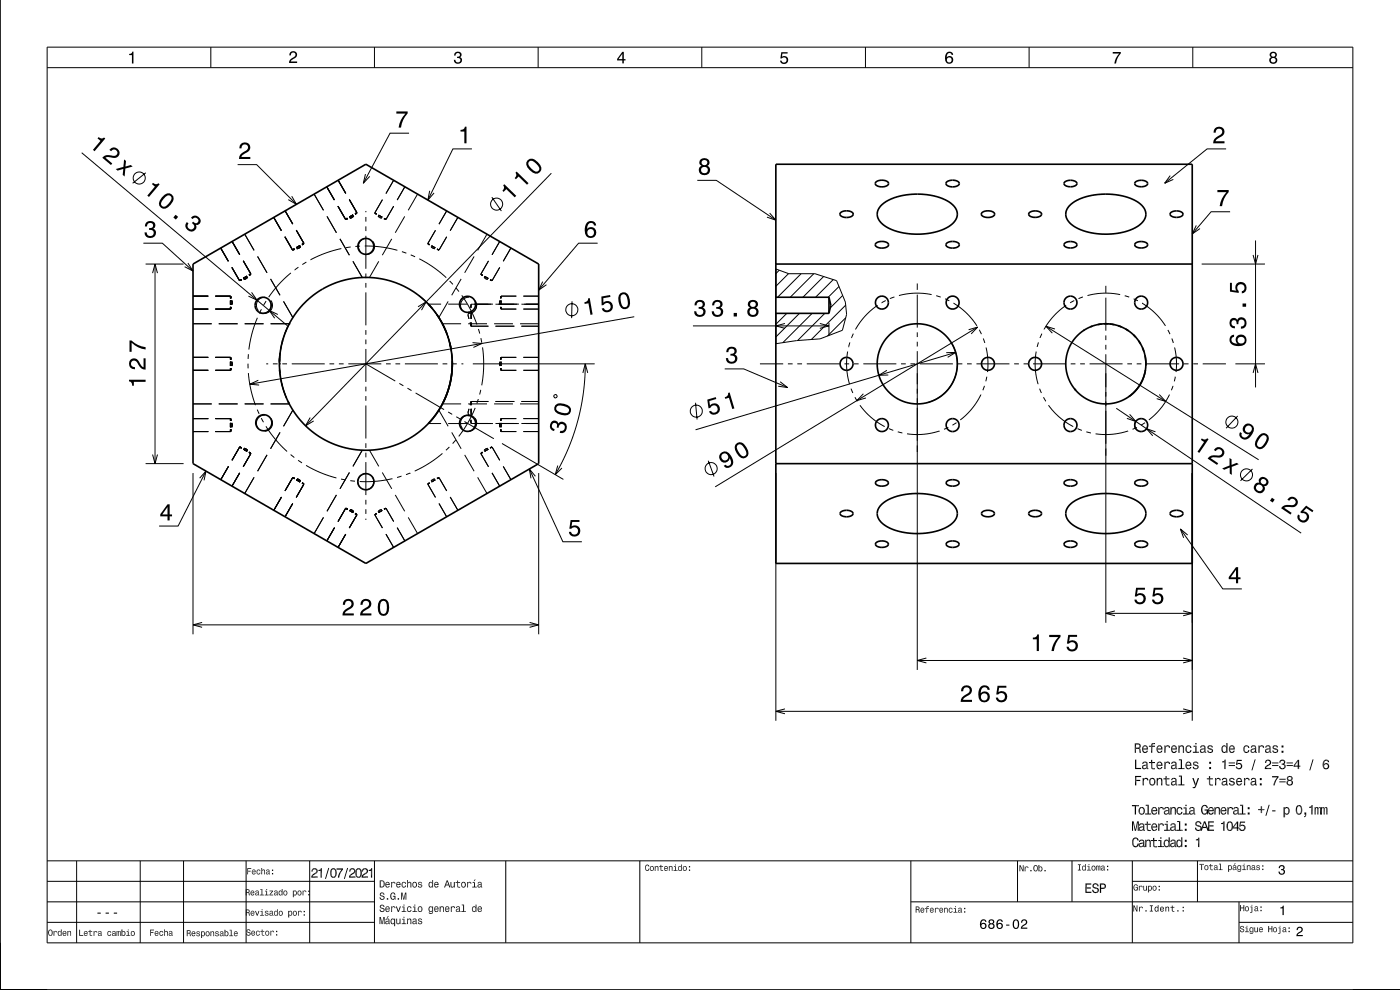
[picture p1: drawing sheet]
<svg xmlns="http://www.w3.org/2000/svg" width="297mm" height="210mm" viewBox="0 0 297 210" stroke-linecap="round" stroke-linejoin="round" font-family="sans-serif">
<g fill="none" stroke="#000" stroke-width=".21">
<path d="M10 10h277v190h-277zM10 14.4h277M44.7 10v4.4M79.4 10v4.4M114.2 10v4.4M148.9 10v4.4M183.6 10v4.4M218.3 10v4.4M253 10v4.4M17.3 32.4l43.7 36.7M30.9 36.6l-2.8 2.3M50.4 34.9h4l8.5 8.4"/>
<path d="M71.7 38.2l1.6 2.9M77.5 36.9l-.4 2 1.3-1.5M83.5 38.2l-1.6 2.9M85.9 39.6l-1.6 2.8M86.8 28.3h-4.1l-5.6 10.6M100.1 31.6h-4l-5.3 10.8M117 36.7l-52.2 53.6M147.9 38.3h4.1l12.6 8.4M248.3 37.3l-1.2 1.6 1.8-.8M260.1 31.6h-4l-9 7.3M30.4 51.6h4l6.5 5.9M30.9 56h8"/>
<path d="M32.4 57.9l.5-1.9 .5 1.9M32.9 56v42.3M39.9 55.8l1 1.7-1.7-.9M46.8 52.6l1.6 2.8M46.8 52.6l1.7 2.8M49.2 56.7l1.6 2.8M49.2 51.2l1.6 2.8M49.3 51.2l1.6 2.8M51.2 59.3l-.4 .2M51.2 59.4l-.4 .1M51.3 59.4l-.5 .1M51.6 55.3l1.6 2.9"/>
<path d="M51.6 55.3l1.6 2.8M51.9 49.7l2 3.4M52.2 59.2l-.5 .1M52.2 59.1l-.5 .2M52.2 59.1h.1M52.4 58.6l-.8 .4M52.4 58.6l-.8 .5M52.5 58.8l-.3 .3M52.6 58.8l-.4 .4M53.2 58.2l-.4 .2M53.2 58.2l-.3 .3M53.2 58.1l-.4 .2"/>
<path d="M53.2 58.1l-.3 .3M54.6 54.4l2 3.5M57.4 59.2l2 3.4M58.1 46.1l1.6 2.8M60.4 50.2l1.6 2.8M60.5 50.2l1.6 2.8M60.5 44.7l1.6 2.9M60.5 44.7l1.6 2.8M61.7 57.9l-2.5 2.4-2.2 2.7M61.9 41.6l1 1.7-1.7-1M62.4 52.8l-.4 .2M62.5 52.9l-.5 .1"/>
<path d="M62.5 52.8l-.4 .2M62.5 52.9l-.4 .1M62.8 48.9l1.7 2.8M62.9 48.8l1.6 2.8M63.3 56.7l-.8 .6M63.4 52.7l.4-.4zM63.4 52.7l-.5 .1M63.4 52.6l-.4 .2M63.7 52.1l-.9 .4M63.7 52.1l-.8 .5M64.5 51.7l-.4 .2M64.5 51.7l-.4 .3"/>
<path d="M64.5 51.6l-.4 .2M64.5 51.6l-.4 .3M65 55.6l-.9 .5M66.6 41.2l2 3.4M69.4 45.9l2 3.5M70.9 42.4l-1.6-2.8 1.7 2.8M71.7 43.7l1.6 2.8M72.1 50.7l2 3.4M72.4 52.7l-3.6 1.1-2.9 1.3M73.7 46.3l-.4 .2M73.7 46.4l-.4 .1M73.8 46.4l-.5 .1"/>
<path d="M74.1 42.4l1.6 2.8M74.1 42.3l1.6 2.8M74.4 52.4l-1 .1M74.7 46.1l-.5 .2M74.7 46.1v.1M74.9 55.4l2 3.5M74.9 45.6l-.8 .4M74.9 45.6l-.8 .5M75 45.8l-.3 .3M75.1 45.8l-.4 .4-.5 .1M75.7 45.2l-.4 .2M75.7 45.2l-.3 .3"/>
<path d="M75.7 45.1l-.4 .2M75.7 45.1l-.3 .3M76.4 52.2l-1 .1M77.4 52.2l3.7 .2 3.2 .7M77.6 44.7v.3M77.6 46v1M77.6 48v1M77.6 50v7M77.6 58v1M77.8 50.6a1.71 1.71 0 0 0-1.6 .9 1.71 1.71 0 0 0 .3 1.9M79.1 51.2a1.71 1.71 0 0 1-1.3 2.8M79.5 45.2l.4 .2"/>
<path d="M79.5 45.2l.3 .3M80.2 45.8l.3 .3 .5 .2M80.3 45.6l.8 .5M80.4 55.4l-2 3.5M81.1 42.4l-1.6 2.8M81.4 46.4l.5 .1M81.5 46.3l.4 .2M83.1 50.7l-2 3.4M83.5 43.7l-1.6 2.8M85.3 53.4l.9 .3M85.9 45.9l-2 3.5M87.1 54.1l1 .4"/>
<path d="M88.6 41.2l-2 3.4M89 54.9l3 1.8 2.7 2.2M90.8 51.7l.4 .2M90.8 51.7l.3 .3M91.2 40.5l-.4 1.9 1.3-1.5M91.4 52.3l.4 .3 .4 .2M91.5 52.1l.8 .5M92.4 48.9l-1.6 2.8M92.7 52.9l.4 .1M92.7 52.8l.4 .2M94.8 44.7l-1.7 2.9M94.8 50.2l-1.7 2.8"/>
<path d="M95.4 59.6l.7 .7M97.1 46.1l-1.6 2.8M97.8 59.2l-2 3.4M100.6 54.4l-2 3.5M102 58.2l.4 .2M102 58.2l.3 .3M102.7 58.8l.3 .3 .5 .2M102.8 58.6l.8 .5M103.3 49.7l-2 3.4M103.6 55.3l-1.6 2.9M103.9 59.4l.5 .1M104 59.3l.4 .2"/>
<path d="M104.3 41.8l2.1 3M106 51.2l-1.6 2.8M106 56.7l-1.6 2.8M108.4 52.6l-1.6 2.8M115.1 59.7l-.8 1.8 1.6-1.1M126.8 51.6h-4.1l-8.4 9.9M163.3 45.2l1.3 1.5-1.9-.6M165.3 57.3l-.7 .7M167.3 58l-2.7 2.7M170 58.1l-5 5M172.6 58.1l-5 5M174.7 58.7l-4.4 4.4"/>
<path d="M176.8 59.3l-3.8 3.8M253.8 47.8l-.9 1.8 1.7-1.1M254.9 56h13.5M261 44.9h-4.1l-4 4.7M265.8 54.1l.6 1.9 .5-1.9M266.4 51v31.2M40.9 62.8h3.3M40.9 65.6h3.3M40.9 68.7h4M40.9 78.6h3.3M40.9 75.8h3.3M45.7 62.8h3.2"/>
<path d="M45.7 65.6h3.2M45.7 78.6h3.2M45.7 75.8h3.2M46.4 68.7h4M48.9 63.3v-.5l.1 .5M48.9 63.7v.9M48.9 65.1v.5l.1-.5M48.9 76.3v-.5l.1 .5M48.9 76.7v.9M48.9 78.1v.5l.1-.5M48.9 62.8v.5M48.9 65.1v.5"/>
<path d="M48.9 75.8v.5M48.9 78.1v.5M48.9 75.8l.2 .5M48.9 62.8l.2 .5M49.1 78.1l-.2 .5M49.1 65.1l-.2 .5M49.1 63.7l.2 .5-.2 .4M49.2 76.7l.1 .5-.1 .4M51.9 68.7h4M52.6 77.1v1M52.7 79.1l.5 3.5 1 3.4M52.7 75.1l-.1 1"/>
<path d="M53.4 62l1.1 1.7-1.8-.9M54.6 67.4l-1.1 3.3-.7 3.4M55.5 65.6l-.5 .9M56.2 63.1a1.71 1.71 0 0 0-1.6 .9 1.71 1.71 0 0 0 .2 1.9M56.5 63.9l-.6 .8M56.5 77.2h.4M57.3 64a1.71 1.71 0 0 1-.2 1.9 1.71 1.71 0 0 1-1.9 .4M57.4 68.7h4M57.5 63.7a1.71 1.71 0 0 1-1.3 2.8M57.9 77.2h1M58.9 66.7l-1.8-.8 1.2 1.6M59.3 77.2v1.2"/>
<path d="M59.3 77.2h.1M59.3 77.2l.1 2M59.3 76.9v.3M59.3 76.7v.5M59.3 75.7v.3M59.4 79.2l.2 1.2M59.4 74.8v.1M59.5 74.7l-.1 .1M59.5 74.7h.1M59.9 77.2h1M59.9 72.4l-.4 2M59.9 72.4h.1"/>
<path d="M60.1 63.9l2 3.5M60.7 70.2l-.7 2M61.3 68.8l-.8 1.9M61.4 68.7l-.7 1.4M61.4 68.7h-.1M61.9 77.2h7M69.9 77.2h1M71.9 77.2h1M73.9 77.2h7M77.6 77.2l6.3 3.6M77.6 60v1M77.6 62v7"/>
<path d="M77.6 70v1M77.6 72v1M77.6 74v7M81.9 77.2h1M83.9 77.2h1M85.9 77.2h7M88.7 65.1l1.7-1.1-1 1.8M88.9 62.7l1.7 1.5 1.3 1.5 2 3.1 .8 1.8 .7 1.9 .4 2 .1 2M90.9 64.5h2.7M91.7 65.4l.9 1.3M93.9 68.7h3.9M93.9 77.2h1"/>
<path d="M94 68.9l.1 .3M94.3 69.5l.2 .5M94.5 70.1l.1 .1M94.7 70.5l.7 2.2M94.8 70.7l.5 1.8M95.1 64.5h4M95.1 63.9l-2 3.5M95.6 73.7l.1 .2M95.7 73.9l.2 2.9M95.9 77.2h1M96.7 61.1l.7 .8M97.9 77.2h.4"/>
<path d="M98 62.7l1.9 3.2 1.3 2.9M99.3 66.9l.2 .7M99.3 68.7h4M99.3 66.7v.2M99.5 63.1a1.71 1.71 0 0 0-1.6 .9 1.71 1.71 0 0 0 .2 1.9M99.5 66.5h.1M99.5 66.1l-.2 .8M99.7 68.4l.2 .8M99.8 66.4l-.4 .1v.1M99.8 66.4l-.3 .1M99.9 64.5v.8M99.9 66.1v1.5"/>
<path d="M99.9 68.4v.8M99.9 64.5h4.3M99.9 69.2h3.7M99.9 64.5l-.2 .8M100.2 72.7l2 .2-1.8 .8M100.3 77.2h25.9M100.6 64.5h4M100.8 63.7a1.7 1.7 0 0 1-1.3 2.8M101.1 64.5a1.7 1.7 0 0 1-1.3 1.9M101.5 69.8l.3 1M102 71.7l.2 1M102.4 73.7l.2 3.8-.4 4.2"/>
<path d="M104.8 68.7h4M105.1 64.5h4.6M105.1 69.2h4M106.1 76.7l-.2 .5 .2 .4M106.1 63.7l-.2 .5 .2 .4M106.1 64.5h4M106.2 78.1l.1 .5M106.2 65.1l.1 .5M106.3 62.8h3.2M106.3 65.6h3.2M106.3 78.6h3.2M106.3 75.8h3.2"/>
<path d="M106.3 62.8v.5M106.3 63.7v.9M106.3 65.1v.5M106.3 75.8v.5M106.3 76.7v.9M106.3 78.1v.5M106.3 75.8l-.1 .5M106.3 62.8l-.1 .5M110.3 68.7h4M110.6 64.5h3.7M110.6 69.2h3.7M111 62.8h3.3"/>
<path d="M111 65.6h3.3M111 78.6h3.3M111 75.8h3.3M111.6 64.5h2.7M121.4 63.9l-.1 3.6M123.6 79.1l.6-1.9 .5 1.9M124.2 77.2l-.4 6.1-.6 3.2-.7 3.2-1.9 5.4-1.4 3-1.4 2.6M134.6 67.2l-81.6 14.3M147 69.1h28.9M153.7 78.3h4.1l9.3 3.9M161.2 77.2h4.9M164.6 63.1v-6l2.7 1h5.6l4.6 1.4 1.8 4.6 .3 2.6-.9 3.4-4.7 1.8-5 .4-4.4 .6v-6.4"/>
<path d="M166.5 68.6l-1.9 .5 1.9 .6M166.9 66.5l-2.3 2.3M167.1 77.2h1M169.1 77.2h1M169.6 66.5l-5 5M171.1 77.2h7M172.3 66.5l-6.2 6.2M173.9 68.6l2 .5-2 .6M175 66.5l-5.8 5.7M175.9 68.5v2.6M178 60.8l-2.3 2.3M178.8 62.7l-2.7 2.6"/>
<path d="M179.1 77.2h1M179.4 64.7l-7.3 7.3M179.4 67.4l-3.9 3.9M179.8 74.6l-.2 3.5 .6 3.4M180.3 72.6l-.3 1M181 70.8l-.4 .9M181.1 77.2h1M183.1 77.2h7M186.2 64.8l-2.7 2.2-2 2.9M187.9 63.8l-.9 .4M188.2 78.6l-1.8 1 2-.1M189.7 63l-.9 .3"/>
<path d="M191.1 77.2h1M193.1 77.2h1M194.6 60.1v1.4M194.6 62.5v7M194.6 70.5v1M194.6 72.5v1M194.6 74.5v67.6M195.1 77.2h7M197.6 62.5l-3.4-.3-3.5 .5M198.6 62.7l1 .3M200.5 63.4l.9 .4M200.7 74.8h2l-1.7 1"/>
<path d="M202 72.9a8.5 8.5 0 0 1-5.4 12.5M202.3 64.3l1.4 1 1.5 1.3 2 2.5M202.7 74.8l-55.1 16.4M203.1 77.2h1M205.1 77.2h1M205.5 69.9l1.9-.5-1.4 1.4M207.1 77.2h7M207.4 69.4l-55.7 33.9M207.8 70l.4 .9M208.6 71.8l.3 .9M209.2 73.7l.4 2.5-.1 2.7M209.3 79.9l-.2 1"/>
<path d="M215.1 77.2h1M217.1 77.2h1M219.1 77.2h7M219.8 74.6l-.2 3.5 .6 3.4M220.3 72.6l-.3 1M221 70.8l-.4 .9M221.9 69.2l45.1 28.3M223.8 69.8l-1.9-.6 1.3 1.5M226.2 64.8l-2.7 2.2-2 2.9M227.1 77.2h1M227.9 63.8l-.9 .4M229.1 77.2h1"/>
<path d="M229.7 63l-.9 .3M231.1 77.2h7M234.6 60.6v1.5M234.6 63.1v7M234.6 71.1v1M234.6 73.1v1M234.6 75.1v57M237.6 62.5l-3.4-.3-3.5 .5M238.6 62.7l1 .3M239.1 77.2h1M240.5 63.4l.9 .4M241.1 77.2h1"/>
<path d="M242.3 64.3l2.7 2.1 2.2 2.7M243.1 77.2h7M247.8 70l.4 .9M248.6 71.8l.3 .9M249.2 73.7l.4 2.5-.1 2.7M249.3 79.9l-.2 1M251.1 77.2h1M253.1 77.2h1M255.1 77.2h5M262.1 77.2h6.3M265.8 79.1l.6-1.9 .5 1.9M30.9 98.3h8"/>
<path d="M32.4 96.4l.5 1.9 .5-1.9M40.9 85.7h4M40.9 91.5h3.3M40.9 88.8h3.3M43.7 99.9l-5.9 11.7h-4.1M45.7 91.5h3.2M45.7 88.8h3.2M46.4 85.7h4M48.5 98.9l-1.7 2.9M48.9 89.3v-.5l.1 .5M48.9 89.7v.9M48.9 91.1v.4l.1-.4"/>
<path d="M48.9 88.8v.5M48.9 91.1v.4M48.9 88.8l.2 .5M49.1 91.1l-.2 .4M49.2 89.7l.1 .5-.1 .4M50.8 94.8l.4 .3M50.8 94.8l-1.6 2.8M50.8 94.8l.5 .2M51.6 95.3l.8 .4M51.7 95.1l.5 .1 .3 .3M51.9 85.7h4M52.8 96l.4 .2"/>
<path d="M52.9 95.9l.3 .3M53.2 96.2l-1.6 2.8M54.6 86.9l.4 .9M54.8 80.7l-1.8 .8 2 .2M55.4 88.7l.5 .9M56.2 88.1a1.71 1.71 0 0 0-1.6 .9 1.71 1.71 0 0 0 .2 1.9M56.4 90.4l2.1 2.9 2.4 2.5M56.6 96.5l-2 3.5M57.4 85.7h4M57.5 88.7a1.71 1.71 0 0 1-1.3 2.8M59.4 91.7l-2 3.5M59.6 80.4l.2 1"/>
<path d="M59.6 80.7l.4 1.7 .8 2.1M59.9 81.7l.9 2.8M61.1 85.1v.1M61.3 85.6l.1 .1M61.7 96.4l.7 .6M62.1 87l-2 3.4M63.2 97.6l.9 .6M64.9 98.7l3.2 1.6 3.3 1.1M65.8 88.6l-1 1.7 1.7-1M76.9 95.5l-2 3.4M77.6 82v1M77.6 84v1"/>
<path d="M77.6 86v7M77.6 94v1M77.6 96v1M77.6 98v7M78.4 95.5l2 3.4M84.7 81.3l.9 .5M86.4 82.3l.9 .5M88.2 83.4l6 3.5M90.9 89.8h2.7M93.1 87l2 3.4M93.9 85.7h3.9M93.9 96.2l-2.6 1.9-3.3 1.8"/>
<path d="M95.1 87.4l.8 .5M95.1 89.8h4M95.3 94.8l-.7 .7M95.8 91.7l2 3.5M96.7 93.3l-.7 .8M96.8 88.4l.9 .5M98.5 89.4l6.3 3.7M98.6 96.5l2 3.5M99.3 87.5v.2M99.3 87.5l.2 .8M99.3 85.7h4M99.4 87.9v.2"/>
<path d="M99.4 88.1h.1M99.4 88.1h.2M99.5 88.1h.1M99.5 88.1a1.71 1.71 0 0 0-1.6 .9 1.71 1.71 0 0 0 .2 1.9M99.5 86.7l-.2 .8M99.6 88.1h.1M99.7 88.1h.1M99.7 88.1l.7 .2 .4 .4M99.7 89.1l.2 .7M99.9 85.2v.7M99.9 86.7v1.6M99.9 89.1v.7"/>
<path d="M99.9 85.2h3.7M99.9 89.8h4.7M99.9 85.2l-.2 .7M100.8 88.7a1.7 1.7 0 0 1-1.3 2.8M100.8 88.7l.3 1.1M100.8 86.5l-1.5 3.2-2 2.9M101.1 89.8h.1M101.5 84.6l-.3 1M102 82.7l-.2 1M102 96.2l1.6 2.8M102.3 95.9l-.3 .3M102.4 96l-.4 .2"/>
<path d="M103.5 95.1l-.5 .1-.3 .3M103.6 95.3l-.8 .4M104.4 94.8l1.6 2.8M104.4 94.8l-.4 .3M104.4 94.8l-.5 .2M104.8 85.7h4M105.1 85.2h4M105.1 89.8h5M106.1 89.7l-.2 .5 .2 .4M106.2 91.1l.1 .4M106.3 91.5h3.2M106.3 88.8h3.2"/>
<path d="M106.3 88.8v.5M106.3 89.7v.9M106.3 91.1v.4M106.3 88.8l-.1 .5M106.5 94.1l13 7.6M106.8 98.9l1.6 2.9M110.3 85.7h4M110.6 85.2h3.7M110.6 89.8h3.7M111 91.5h3.3M111 88.8h3.3M112.3 99.5l7.1 15.4h4"/>
<path d="M117.5 83.9l.5-.2 .1 .5-.5 .2zM118.3 98.8l-.5 1.9 1.4-1.4M147.6 85.4l.3 3.6M150.3 97.7l1.2 3.4M165.5 81l1.6 1.2-2-.3M180.5 82.4l.4 1M181.4 84.3l.5 .8M182.4 86l2.4 2.5 2.9 2M183.2 83.5l-1.4 1.5 1.9-.6M188.6 90.9l.9 .4M190.5 91.6l.9 .2M199.3 91.4l-3.1 .7-2 .1-1.8-.2"/>
<path d="M201.2 90.7l-.9 .4M202.9 89.7l-.8 .5M208.1 83.7l-1.7 2.8-1.2 1.3-1.5 1.3M208.8 81.8l-.3 1M220.5 82.4l.4 1M221.4 84.3l.5 .8M222.4 86l2.4 2.5 2.9 2M228.6 90.9l.9 .4M230.5 91.6l.9 .2M236.8 86.6l39.2 26.5M239.3 91.4l-3.1 .7-2 .1-1.8-.2M239.6 87.9l1.4 1.5-1.9-.7"/>
<path d="M241 89.4a1.37 1.37 0 0 0 .2 1.8M241.2 90.7l-.9 .4M242.9 89.7l-.8 .5M245.1 91.6l-1.9-.7 1.3 1.5M245.9 83.7l1.4 1.5-1.9-.6M248.1 83.7l-1.9 2.9-2.5 2.5M248.8 81.8l-.3 1M262.6 88.2l-2.5 2.6M265.7 99.5l-2.5 2.5M40.9 100.3v34.2M42.4 101.4l1.3-1.5-.4 2M50.8 100.3l-1.6 2.8"/>
<path d="M53.9 101.3l-2 3.4M59.7 105.4l-1.6 2.8M62.1 101.3l.4 .2M62.1 101.3l-1.6 2.8M62.1 106.8l-1.6 2.8M62.9 101.8l.8 .4M63 101.6l.4 .1 .4 .3M64.1 102.5l.4 .2M64.1 102.4l.4 .3M64.5 102.7l-1.7 2.8M68.6 109.8l-2 3.4M71 111.9l-1.7 2.8"/>
<path d="M71.4 105l-2 3.5M72.3 101.6l1 .2M73.3 107.8l.4 .2M73.3 107.8l-1.6 2.8M73.3 107.8l.5 .1M73.3 113.3l-1.6 2.8M74.1 100.2l-2 3.5M74.1 108.3l.8 .4M74.2 108.1l.5 .1 .3 .3M74.3 102l1 .1M75.3 109l.4 .2M75.4 108.9l.3 .3"/>
<path d="M75.7 109.2l-1.6 2.8M77.6 106v1M77.6 108v1M77.6 110v.3M77.7 100.5a1.71 1.71 0 0 0-1.6 .9 1.71 1.71 0 0 0 .2 1.9M79 101.1a1.71 1.71 0 0 1-1.3 2.8M79.5 109.2l1.6 2.8M79.8 108.9l-.3 .3M79.9 109l-.4 .2M81 108.1l-.5 .1-.3 .3M81.1 108.3l-.8 .4M81.1 100.2l2 3.5"/>
<path d="M81.9 113.3l1.6 2.8M81.9 107.8l1.6 2.8M81.9 107.8l-.4 .2M81.9 107.8l-.5 .1M83.3 101.5l-3.3 .6h-3.7M83.9 105l2 3.5M84.3 111.9l1.6 2.8M85.2 101l-1 .3M86.6 109.8l2 3.4M87.1 100.3l-1 .4M90.8 102.7l1.6 2.8M91.1 102.4l-.3 .3"/>
<path d="M91.2 102.5l-.4 .2M92.2 101.6l-.4 .1-.4 .3M92.3 101.8l-.8 .4M93.1 106.8l1.7 2.8M93.1 101.3l1.7 2.8M93.1 101.3l-.4 .2M95.5 105.4l1.6 2.8M101.3 101.3l2 3.4M104.4 100.3l1.6 2.8M113.6 101l-1.3-1.5 .3 2M114.3 100.3v34.2M164.6 100.3v52.6"/>
<path d="M250.4 112.2l9 12.7h4M252 113.5l-1.6-1.3 .7 1.9M252.9 100.3v52.6M40.9 132.5h73.4M42.9 132l-2 .5 2 .6M112.3 132l2 .5-2 .6M196.5 139.6l-1.9 .5 1.9 .5M234.6 130.1h18.3M236.5 129.6l-1.9 .5 1.9 .5M251 129.6l1.9 .5-1.9 .5M251 139.6l1.9 .5-1.9 .5M164.6 150.9h88.3"/>
<path d="M166.5 150.4l-1.9 .5 1.9 .5M194.6 140.1h58.3M251 150.4l1.9 .5-1.9 .5M10 182.6h277M10 187h69.4M10 191.3h69.4M10 195.7h69.4M16.3 182.6v17.4M29.7 182.6v17.4M38.9 182.6v17.4M52.2 182.6v17.4M65.7 182.6v17.4"/>
<path d="M79.4 182.6v17.4M107.3 182.6v17.4M135.7 182.6v17.4M193.2 191.3h93.8M193.2 182.6v17.4M215.9 182.6v8.7M227.4 182.6v8.7M240.2 187h46.8M240.2 182.6v17.4M254 182.6v8.7M262.8 195.7h24.2M262.8 191.3v8.7"/>
<circle cx="29.5" cy="37.8" r="1.28"/>
<circle cx="105.4" cy="43.3" r="1.28"/>
<circle cx="121.3" cy="65.7" r="1.28"/>
<circle cx="147.7" cy="87.2" r="1.28"/>
<circle cx="150.9" cy="99.4" r="1.28"/>
<circle cx="261.3" cy="89.5" r="1.28"/>
<circle cx="264.4" cy="100.7" r="1.28"/>
</g>
<g fill="none" stroke="#000" stroke-width=".35">
<path d="M0 0v210h297M164.6 34.8h88.3v84.7h-88.3zM185.9 38.6a1.91 1.91 0 0 1 2.6 .3 1.77 1.77 0 0 1-2.8 0zM200.9 38.6a1.91 1.91 0 0 1 2.6 .3 1.77 1.77 0 0 1-2.8 0zM225.9 38.6a1.78 1.78 0 0 1 2.6 .3 1.7 1.7 0 0 1-2.8 0zM240.9 38.6a2.01 2.01 0 0 1 2.5 .2 .88 .88 0 0 1-1 .8 1.18 1.18 0 0 1-1.7-.8zM40.9 56l36.7-21.2 36.7 21.2v42.3l-36.7 21.2-36.7-21.2zM164.6 56h88.3M178.4 45.1a1.91 1.91 0 0 1 2.6 .3 1.84 1.84 0 0 1-2.8 .2zM185.9 51.6a2.11 2.11 0 0 1 2.6 .2 1.04 1.04 0 0 1-1.4 .8 1.09 1.09 0 0 1-1.4-.8zM186.9 43.6a11.8 11.8 0 0 1 9-2.4 9.1 9.1 0 0 1 6.6 2.7 2.84 2.84 0 0 1-1.4 4.3l-2.5 1-3.4 .5-3.2-.2-2.6-.7a4.3 4.3 0 0 1-3.3-3.4 2.63 2.63 0 0 1 .8-1.8zM200.9 51.6a2.11 2.11 0 0 1 2.6 .2 1.04 1.04 0 0 1-1.4 .8 1.09 1.09 0 0 1-1.4-.8z"/>
<path d="M208.4 45.1a1.91 1.91 0 0 1 2.6 .3 1.77 1.77 0 0 1-2.8 0zM218.4 45.1a2.01 2.01 0 0 1 2.5 .2 1.02 1.02 0 0 1-1.3 .8 1.08 1.08 0 0 1-1.4-.8zM225.9 51.6a2.01 2.01 0 0 1 2.5 .2 1.02 1.02 0 0 1-1.3 .8 1.08 1.08 0 0 1-1.4-.8zM226.9 43.6a11.8 11.8 0 0 1 9-2.4 9.1 9.1 0 0 1 6.6 2.7 2.85 2.85 0 0 1-1.4 4.3l-2.5 1-3.4 .5-3.2-.2-2.6-.7a4.3 4.3 0 0 1-3.3-3.4 2.62 2.62 0 0 1 .8-1.8zM240.9 51.6a1.77 1.77 0 0 1 2.6 .3 1.7 1.7 0 0 1-2.8 0zM248.4 45.1a2.01 2.01 0 0 1 2.5 .2 .88 .88 0 0 1-1 .8 1.19 1.19 0 0 1-1.7-.8zM59.3 76v.7M59.3 78.4l.1 .8M59.4 74.9l-.1 2M60 72.2l-.1 .2M60.7 70.1v.1M90.9 64.5l.8 .9"/>
<path d="M92.6 66.7l1.3 2 .9 2M93.9 68.7l.1 .2M94.1 69.2l.2 .3M94.5 70v.1M94.5 70.1h.1M95.3 72.5l.3 1.4M95.4 72.7l.2 1M95.9 76.5l-.2 3.7-1 3.6-1.7 3.3-2.1 2.7M95.9 76.8v.4M95.9 77.2l-.1 2.1-.3 2-.7 2.4-.9 2M164.6 63.1h11.3M164.6 66.5h11.3"/>
<path d="M175.9 63.1l.4 1.7-.4 1.7M175.9 63.1v3.4M230 70l-.1 .1M231.8 69.2l-.5 .1M233.7 68.7l-.8 .1M234.2 68.7h.9M235.4 68.7l1 .2M237.2 69.1l.8 .3M238.7 69.8l.8 .4M240.4 71l.5 .5M241.5 72.3l.5 .7M242.4 73.8l.3 .8"/>
<path d="M242.9 75.4l.2 2.1M243 78.5a8.5 8.5 0 0 1-3.5 5.6M59.8 81.4l.1 .3M61.1 85.2l.3 .5M164.6 98.3h88.3M227.9 82.5l.3 .3M178.4 108.6a2 2 0 0 1 2.5 .2 1.03 1.03 0 0 1-1.3 .8 1.08 1.08 0 0 1-1.4-.8zM185.9 102.1a2 2 0 0 1 2.5 .2 1.03 1.03 0 0 1-1.3 .8 1.08 1.08 0 0 1-1.4-.8zM185.9 115.1a2.01 2.01 0 0 1 2.5 .2 1.03 1.03 0 0 1-1.3 .8 1.08 1.08 0 0 1-1.4-.8zM186.9 107.1a11.8 11.8 0 0 1 9-2.4 9.1 9.1 0 0 1 6.6 2.7 2.85 2.85 0 0 1-1.4 4.3l-2.5 1-3.1 .5-3.2-.2-2.9-.7a4.3 4.3 0 0 1-3.3-3.4 2.63 2.63 0 0 1 .8-1.8zM200.9 102.1a2 2 0 0 1 2.5 .2 1.03 1.03 0 0 1-1.3 .8 1.08 1.08 0 0 1-1.4-.8zM200.9 115.1a2.01 2.01 0 0 1 2.5 .2 1.03 1.03 0 0 1-1.3 .8 1.08 1.08 0 0 1-1.4-.8z"/>
<path d="M208.4 108.6a2 2 0 0 1 2.5 .2 1.03 1.03 0 0 1-1.3 .8 1.08 1.08 0 0 1-1.4-.8zM218.4 108.6a2 2 0 0 1 2.5 .2 .89 .89 0 0 1-1 .8 1.42 1.42 0 0 1-1.7-.7zM225.9 102.1a2 2 0 0 1 2.5 .2 1.03 1.03 0 0 1-1.3 .8 1.08 1.08 0 0 1-1.4-.8zM225.9 115.1a2.01 2.01 0 0 1 2.5 .2 1.03 1.03 0 0 1-1.3 .8 1.08 1.08 0 0 1-1.4-.8zM226.9 107.1a11.8 11.8 0 0 1 9-2.4 9.1 9.1 0 0 1 6.6 2.7 2.85 2.85 0 0 1-1.4 4.3l-2.5 1-3.1 .5-3.2-.2-2.9-.7a4.3 4.3 0 0 1-3.3-3.4 2.62 2.62 0 0 1 .8-1.8zM240.9 102.1a2 2 0 0 1 2.5 .2 1.03 1.03 0 0 1-1.3 .8 1.08 1.08 0 0 1-1.4-.8zM240.9 115.1a2.01 2.01 0 0 1 2.5 .2 1.03 1.03 0 0 1-1.3 .8 1.08 1.08 0 0 1-1.4-.8zM248.4 108.6a2 2 0 0 1 2.5 .2 1.03 1.03 0 0 1-1.3 .8 1.08 1.08 0 0 1-1.4-.8z"/>
<circle cx="77.6" cy="52.3" r="1.69"/>
<circle cx="55.8" cy="64.8" r="1.71"/>
<circle cx="77.6" cy="77.2" r="18.3"/>
<circle cx="99.2" cy="64.6" r="1.71"/>
<circle cx="179.6" cy="77.2" r="1.38"/>
<circle cx="187.1" cy="64.2" r="1.38"/>
<circle cx="194.6" cy="77.2" r="8.5"/>
<circle cx="202.1" cy="64.2" r="1.37"/>
<circle cx="209.6" cy="77.2" r="1.38"/>
<circle cx="219.6" cy="77.2" r="1.37"/>
<circle cx="227.1" cy="64.2" r="1.37"/>
<circle cx="234.6" cy="77.2" r="8.5"/>
<circle cx="242.1" cy="64.2" r="1.37"/>
<circle cx="249.6" cy="77.2" r="1.37"/>
<circle cx="56" cy="89.7" r="1.71"/>
<circle cx="99.2" cy="89.8" r="1.71"/>
<circle cx="187.1" cy="90.2" r="1.38"/>
<circle cx="202.1" cy="90.2" r="1.38"/>
<circle cx="227.1" cy="90.2" r="1.37"/>
<circle cx="242.1" cy="90.2" r="1.37"/>
<circle cx="77.6" cy="102.2" r="1.71"/>
</g>
<g fill="#000">
<path d="M27.4 11.4a.55 .55 0 0 0 .7-.4h.2v2.5h-.3v-1.8h-.6z" fill-rule="evenodd"/>
<path d="M61.6 11.1a.84 .84 0 0 1 1.4 .2 .84 .84 0 0 1-.7 1.2l-.6 .5h1.3v.4h-1.7a1.98 1.98 0 0 1 1.3-1.5 .5 .5 0 0 0-.3-.8 .5 .5 0 0 0-.6 .7h-.3z" fill-rule="evenodd"/>
<path d="M96.5 11.2a.72 .72 0 0 1 1.1-.2 .72 .72 0 0 1 0 1.1 .8 .8 0 0 1 .3 1.2 .8 .8 0 0 1-1.1 .2l-.5-.4v-.4h.3a.52 .52 0 0 0 .5 .6 .52 .52 0 0 0 .5-.6 .52 .52 0 0 0-.6-.4v-.3a.44 .44 0 0 0 .5-.3 .44 .44 0 0 0-.3-.5 .44 .44 0 0 0-.5 .3v.3h-.4z" fill-rule="evenodd"/>
<path d="M132 11l-1.1 1.5v.3h1.1v.6h.3v-.6h.4v-.3h-.4v-1.5zM132 11.4v1.1h-.8z" fill-rule="evenodd"/>
<path d="M165.7 11.1h1.4v.3h-1.1l-.1 .6a.86 .86 0 0 1 1.2 .4 .86 .86 0 0 1-.6 1.2 .86 .86 0 0 1-1-.7h.3a.57 .57 0 0 0 .9 .2 .57 .57 0 0 0 0-.9 .57 .57 0 0 0-.9 .2h-.3z" fill-rule="evenodd"/>
<path d="M200.9 11.2a1.71 1.71 0 0 0 .1 2.3 .83 .83 0 0 0 1.1-.3 .83 .83 0 0 0-.2-1.1 .83 .83 0 0 0-1.1 .1 .74 .74 0 0 1 .6-1l.3 .1 .2 .3h.3a.8 .8 0 0 0-.5-.6 .8 .8 0 0 0-.8 .2zM200.8 12.7a.55 .55 0 0 1 1.1 0 .55 .55 0 0 1-1.1 0z" fill-rule="evenodd"/>
<path d="M236.1 11h1.7v.3a3.8 3.8 0 0 0-1 2.2h-.4a3.7 3.7 0 0 1 1-2.1h-1.3z" fill-rule="evenodd"/>
<path d="M269.5 11.1l-.1 .3a.56 .56 0 0 0 .3 .7 .78 .78 0 0 0-.2 1.2 .78 .78 0 0 0 1.2 0 .78 .78 0 0 0-.1-1.2 .68 .68 0 0 0 .2-.9 .68 .68 0 0 0-1-.2zM269.6 12.8a.51 .51 0 0 1 1 0 .51 .51 0 0 1-1 0zM269.7 11.7a.42 .42 0 0 1 .8 0 .42 .42 0 0 1-.8 0z" fill-rule="evenodd"/>
<path d="M20.9 29.1l-.2 .3 .6 .5-1.6 1.9 .4 .3 2.2-2.7-.2-.2a.77 .77 0 0 1-1.2-.1zM23.3 31.7l.3 .4a.71 .71 0 0 1 .9-.3 .71 .71 0 0 1 .3 .9 .71 .71 0 0 1-.9 .3 1.8 1.8 0 0 0-2.2 .5l1.8 1.5 .3-.3-1.4-1.2a2.21 2.21 0 0 1 1.8 0 1.15 1.15 0 0 0 1-1.7 1.15 1.15 0 0 0-1.9-.1zM26.3 33.8l-.1 1.6-1.7 .5 .4 .3 1.3-.4-.2 1.3 .4 .3 .2-1.6 1.5-.5-.4-.3-1.1 .3 .1-1.1z" fill-rule="evenodd"/>
<path d="M51.1 30.5a1.18 1.18 0 0 1 1.9 .3 1.18 1.18 0 0 1-.9 1.7l-.6 .4-.3 .4h1.9v.4h-2.4a1.81 1.81 0 0 1 1.4-1.7 .71 .71 0 0 0 .5-.9 .71 .71 0 0 0-.8-.5 .71 .71 0 0 0-.6 .9h-.4z" fill-rule="evenodd"/>
<path d="M84.1 23.6h2.4v.5a5.3 5.3 0 0 0-1.4 3h-.5a5.2 5.2 0 0 1 1.4-3h-1.9z" fill-rule="evenodd"/>
<path d="M97.7 27.5a.77 .77 0 0 0 .9-.6h.4v3.5h-.5v-2.5h-.8z" fill-rule="evenodd"/>
<path d="M148.6 33.8a.83 .83 0 0 0 .2 1.4 1.11 1.11 0 0 0-.4 1.5 1.11 1.11 0 0 0 1.6 .4 1.03 1.03 0 0 0 .6-.9 1.03 1.03 0 0 0-.5-1 .89 .89 0 0 0 .4-1.1 .89 .89 0 0 0-1.1-.6zM148.7 36.1a.71 .71 0 0 1 1.4 0 .71 .71 0 0 1-1.4 0zM148.8 34.5a.6 .6 0 0 1 1.2 0 .6 .6 0 0 1-1.2 0z" fill-rule="evenodd"/>
<path d="M257.8 27.2a1.18 1.18 0 0 1 1.9 .3 1.18 1.18 0 0 1-1 1.7l-.5 .3-.3 .5h1.9v.4h-2.4a1.8 1.8 0 0 1 1.4-1.7 .71 .71 0 0 0 .5-.9 .71 .71 0 0 0-.9-.5 .71 .71 0 0 0-.5 .8h-.5z" fill-rule="evenodd"/>
<path d="M31 47.2a1.08 1.08 0 0 1 1.4-.2 1.08 1.08 0 0 1 .5 1.2l-.4 .3a1.06 1.06 0 0 1 .5 1.3 1.06 1.06 0 0 1-1.2 .7 1.1 1.1 0 0 1-1.1-1.2h.4a.71 .71 0 0 0 1 .8 .71 .71 0 0 0 .1-1.3h-.6v-.4a.61 .61 0 0 0 .8-.3 .61 .61 0 0 0-.2-.8 .61 .61 0 0 0-.8 .2l-.2 .5h-.5z" fill-rule="evenodd"/>
<path d="M32.5 38.8l-.3 .3 .7 .5-1.7 1.9 .4 .3 2.3-2.7-.3-.2a.77 .77 0 0 1-1.1-.1zM34.3 41.9a1.42 1.42 0 0 0-.2 2.1 1.42 1.42 0 0 0 2.1-.6 1.51 1.51 0 0 0 .2-2.1 1.43 1.43 0 0 0-2.1 .6zM35.1 41.7l.4-.2a.63 .63 0 0 1 .7 .1 .63 .63 0 0 1 .2 .6 2.73 2.73 0 0 1-1.7 1.7l-.5-.5a2.15 2.15 0 0 1 .9-1.7zM37.3 45.6l-.5 .5 .5 .5 .5-.6zM40.5 46.2l.4 .3a.62 .62 0 0 1 .7-.4 .62 .62 0 0 1 .4 .7 .62 .62 0 0 1-.7 .5l-.3-.3-.3 .3a.72 .72 0 0 1 .4 1 .72 .72 0 0 1-.9 .4 .72 .72 0 0 1-.4-1l.2-.3-.4-.3a1.18 1.18 0 0 0 .4 1.9 1.18 1.18 0 0 0 1.7-1l-.1-.3a.9 .9 0 0 0 1-.6 .9 .9 0 0 0-.5-1.1 1.05 1.05 0 0 0-1.6 .2z" fill-rule="evenodd"/>
<path d="M107 39.1l-.2 .2a.77 .77 0 0 1-.2 1.2l.2 .2 .6-.6 1.8 1.8 .3-.4zM109.6 36.4l-.2 .2a.78 .78 0 0 1-.2 1.2l.2 .2 .6-.6 1.8 1.8 .3-.3zM111.9 34a1.43 1.43 0 0 0 .5 2.1 1.41 1.41 0 0 0 2.1 .4 1.42 1.42 0 0 0-.4-2.1 1.51 1.51 0 0 0-2.2-.4zM112.2 34.3l.3-.2a2.36 2.36 0 0 1 1.9 1.8l-.4 .5a2.38 2.38 0 0 1-1.9-1.8z" fill-rule="evenodd"/>
<path d="M124.6 47.2a2.39 2.39 0 0 0 .2 3.2 1.16 1.16 0 0 0 1.5-.3 1.16 1.16 0 0 0-.2-1.6 1.16 1.16 0 0 0-1.6 .1 1.02 1.02 0 0 1 .9-1.3 .58 .58 0 0 1 .6 .5h.5a1.12 1.12 0 0 0-.8-.9 1.12 1.12 0 0 0-1.1 .3zM124.5 49.3a.75 .75 0 0 1 1.5 0 .75 .75 0 0 1-1.5 0z" fill-rule="evenodd"/>
<path d="M258.3 40.3h2.4v.4a5.3 5.3 0 0 0-1.4 3h-.6a5.2 5.2 0 0 1 1.5-2.9h-1.9z" fill-rule="evenodd"/>
<path d="M77.4 77h.4v.4h-.4z" fill-rule="evenodd"/>
<path d="M124.8 63.3a.77 .77 0 0 1-.8 .8v.4l.8-.2 .5 2.5 .4-.1-.6-3.5zM127.6 62.9v1.9l.4-.1a.79 .79 0 0 1 1.1-.4 .79 .79 0 0 1 .3 1.2 .79 .79 0 0 1-1.2 .1l-.1-.2h-.5a1.21 1.21 0 0 0 1.7 .8 1.21 1.21 0 0 0 .5-1.7 1.21 1.21 0 0 0-1.8-.3v-1l1.5-.2-.1-.4zM131.6 62.2a2.44 2.44 0 0 0 .6 3.4 1.14 1.14 0 0 0 1.5-1.2 2.31 2.31 0 0 0-1.1-2.4h-.5zM131.9 62.6l.6-.2a2.37 2.37 0 0 1 .5 2.6l-.7 .1a2.37 2.37 0 0 1-.4-2.5z" fill-rule="evenodd"/>
<path d="M147.6 63.9l-.3 .9h.5a.62 .62 0 0 1 .3-.8 .62 .62 0 0 1 .8 .3 .62 .62 0 0 1-.2 .8h-.5v.4a.72 .72 0 0 1 1 .5 .72 .72 0 0 1-.5 .9 .72 .72 0 0 1-.9-.5l-.1-.4h-.5a1.18 1.18 0 0 0 1.6 1.2 1.18 1.18 0 0 0 .6-1.8l-.3-.1a.9 .9 0 0 0 .4-1.2 .9 .9 0 0 0-1.1-.5zM151.4 63.9l-.3 .9h.4a.62 .62 0 0 1 .4-.8 .62 .62 0 0 1 .7 .3 .62 .62 0 0 1-.2 .8h-.5v.4a.72 .72 0 0 1 1 .5 .72 .72 0 0 1-.5 .9 .72 .72 0 0 1-.9-.5l-.1-.4h-.4a1.18 1.18 0 0 0 1.5 1.2 1.18 1.18 0 0 0 .6-1.8l-.2-.1a.9 .9 0 0 0 .3-1.2 .9 .9 0 0 0-1-.5zM155.6 66.4v.7h.7v-.7zM158.9 63.9a.83 .83 0 0 0 .2 1.3 1.11 1.11 0 0 0-.4 1.6 1.11 1.11 0 0 0 1.5 .4 1.03 1.03 0 0 0 .7-1 1.03 1.03 0 0 0-.5-1 .89 .89 0 0 0 .4-1 .89 .89 0 0 0-1.1-.6zM159 66.2a.71 .71 0 0 1 1.4 0 .71 .71 0 0 1-1.4 0zM159.1 64.6a.6 .6 0 0 1 1.2 0 .6 .6 0 0 1-1.2 0z" fill-rule="evenodd"/>
<path d="M154.4 73.8a1.08 1.08 0 0 1 1.3-.2 1.08 1.08 0 0 1 .5 1.3l-.3 .3a1.06 1.06 0 0 1 .5 1.3 1.06 1.06 0 0 1-1.2 .7 1.1 1.1 0 0 1-1.2-1.2h.5a.71 .71 0 0 0 1 .7 .71 .71 0 0 0 0-1.2l-.5-.1v-.4a.61 .61 0 0 0 .8-.2 .61 .61 0 0 0-.3-.8 .61 .61 0 0 0-.8 .1l-.2 .6h-.4z" fill-rule="evenodd"/>
<path d="M261.1 71.3a1.33 1.33 0 0 0-.1 1.5 1.33 1.33 0 0 0 1.4 .6 1.63 1.63 0 0 0 2.1-1.2 1.15 1.15 0 0 0-1.6-1.2 1.15 1.15 0 0 0-.4 1.9 1.02 1.02 0 0 1-1.3-.8 .59 .59 0 0 1 .6-.6v-.5zM262.6 72.2a.75 .75 0 0 1 1.5 0 .75 .75 0 0 1-1.5 0zM261.1 67.7a1.17 1.17 0 0 0-.2 1.3 1.17 1.17 0 0 0 1.1 .7v-.5a.62 .62 0 0 1-.8-.3 .62 .62 0 0 1 .3-.8 .62 .62 0 0 1 .8 .2v.5h.4a.72 .72 0 0 1 .5-1 .72 .72 0 0 1 .9 .5 .72 .72 0 0 1-.5 .9l-.3 .1v.4a1.18 1.18 0 0 0 1.1-1.5 1.18 1.18 0 0 0-1.8-.6l-.1 .3a.86 .86 0 0 0-1.4-.2zM263.6 64.4v.7h.8v-.7zM260.9 60v1.9l1.9 .2v-.4a.79 .79 0 0 1-.2-1.1 .79 .79 0 0 1 1.2-.1 .79 .79 0 0 1-.1 1.2l-.3 .1v.4a1.21 1.21 0 0 0 1.1-1.5 1.21 1.21 0 0 0-1.6-.8 1.21 1.21 0 0 0-.6 1.8l-1-.2v-1.5z" fill-rule="evenodd"/>
<path d="M27.4 80.5v.4a.77 .77 0 0 1 .6 .9h.4v-.8h2.5v-.5zM27.7 76.3a1.2 1.2 0 0 0-.2 1.4 1.2 1.2 0 0 0 1.1 .6v-.4a.71 .71 0 0 1-.8-.5 .71 .71 0 0 1 .5-.9 .71 .71 0 0 1 .9 .5 1.8 1.8 0 0 0 1.7 1.4v-2.4h-.4v1.9a2.22 2.22 0 0 1-1.2-1.5 1.11 1.11 0 0 0-1.6-.1zM27.5 72.2v2.4h.4v-1.9a5.2 5.2 0 0 0 3 1.4v-.5a5.3 5.3 0 0 1-3-1.4z" fill-rule="evenodd"/>
<path d="M117.1 89.4a1.17 1.17 0 0 0-.5 1.1 1.17 1.17 0 0 0 .9 1l.2-.5a.62 .62 0 0 1-.7-.5 .62 .62 0 0 1 .4-.7 .62 .62 0 0 1 .8 .4l-.1 .5 .4 .1a.72 .72 0 0 1 .6-.8 .72 .72 0 0 1 .8 .7 .72 .72 0 0 1-.7 .7h-.3l-.1 .4a1.18 1.18 0 0 0 1.5-1.2 1.18 1.18 0 0 0-1.7-1l-.2 .2a.85 .85 0 0 0-1.3-.4zM117.8 85.9a1.14 1.14 0 0 0 .5 1.8 2.28 2.28 0 0 0 2.6 0 1.14 1.14 0 0 0-.5-1.8 2.32 2.32 0 0 0-2.6 0zM118.2 86.2a2.37 2.37 0 0 1 2.5 .6l-.1 .7a2.38 2.38 0 0 1-2.6-.7z" fill-rule="evenodd"/>
<path d="M150 84.8l.3 1.8 .4-.1a.79 .79 0 0 1 1.1-.5 .79 .79 0 0 1 .3 1.1 .79 .79 0 0 1-1.1 .3l-.2-.2-.4 .1a1.21 1.21 0 0 0 1.7 .6 1.21 1.21 0 0 0 .4-1.8 1.21 1.21 0 0 0-1.9-.1l-.1-.9 1.5-.5-.2-.4zM154.5 83.4a.77 .77 0 0 1-.7 .9l.1 .3 .7-.2 .8 2.4 .4-.2-1-3.3z" fill-rule="evenodd"/>
<path d="M152.8 96.3a1.15 1.15 0 0 0 .4 1.7 1.15 1.15 0 0 0 1.6-.8 1.03 1.03 0 0 1 0 1.5 .56 .56 0 0 1-.9-.1l-.4 .2a1.18 1.18 0 0 0 1.6 .2 1.18 1.18 0 0 0 .4-1.5 1.77 1.77 0 0 0-2.4-1.6zM153 96.9a.75 .75 0 0 1 1.5 0 .75 .75 0 0 1-1.5 0zM156 94.3a2.44 2.44 0 0 0 1.8 2.9 1.14 1.14 0 0 0 .9-1.6 2.3 2.3 0 0 0-1.8-1.8l-.5 .2zM156.6 94.3l.3-.1a2.37 2.37 0 0 1 1.4 2.3l-.6 .3a2.37 2.37 0 0 1-1.3-2.2z" fill-rule="evenodd"/>
<path d="M255 93l-.2 .3 .6 .5-1.4 2 .4 .3 2-2.9-.3-.2a.77 .77 0 0 1-1.1 0zM257.9 95l-.4 .5 .4 .2a.71 .71 0 0 1 .9-.4 .71 .71 0 0 1 .4 .9 .71 .71 0 0 1-.9 .4 1.8 1.8 0 0 0-2.1 .7l2 1.3 .2-.3-1.5-1.1a2.22 2.22 0 0 1 1.8-.1 1.14 1.14 0 0 0 1-1.6 1.14 1.14 0 0 0-1.8-.5zM260.8 97.1v1.6l-1.5 .7 .4 .3 1.2-.5v1.2l.4 .3v-1.7l1.5-.5-.4-.3-1.1 .4v-1.2z" fill-rule="evenodd"/>
<path d="M264.1 90a1.13 1.13 0 0 0-.4 1.5 1.13 1.13 0 0 0 1.4 .6 1.02 1.02 0 0 1-1.4 .6 .56 .56 0 0 1-.2-.8l-.4-.2a1.18 1.18 0 0 0 .5 1.4 1.18 1.18 0 0 0 1.5-.3 1.77 1.77 0 0 0 .4-2.8l-.5-.2zM264.1 91a.75 .75 0 0 1 1.5 0 .75 .75 0 0 1-1.5 0zM267.2 92.3a2.28 2.28 0 0 0-.8 2.4 1.14 1.14 0 0 0 1.8 .2 2.31 2.31 0 0 0 .8-2.5 1.14 1.14 0 0 0-1.8-.1zM267.4 92.7l.4-.3a.63 .63 0 0 1 .6 0 .63 .63 0 0 1 .3 .6 2.72 2.72 0 0 1-1.4 1.9l-.6-.4a2.16 2.16 0 0 1 .7-1.8z" fill-rule="evenodd"/>
<path d="M35.5 107l-1.5 2.1v.4h1.5v.9h.5v-.9h.5v-.4h-.5v-2.1zM35.5 107.6v1.5h-1.1z" fill-rule="evenodd"/>
<path d="M121.1 110.3h1.8v.4h-1.5l-.1 1a1.21 1.21 0 0 1 1.7 .5 1.21 1.21 0 0 1-.8 1.7 1.21 1.21 0 0 1-1.5-1.1h.4a.79 .79 0 0 0 1.1 .5 .79 .79 0 0 0 .4-1.1 .79 .79 0 0 0-1.1-.3l-.3 .3h-.4z" fill-rule="evenodd"/>
<path d="M267.2 101.5l-.2 .5 .1 .4a1.11 1.11 0 0 0-1.2 1 1.11 1.11 0 0 0 1.1 1.2 1.03 1.03 0 0 0 1.1-.4 1.03 1.03 0 0 0 .1-1.1 .89 .89 0 0 0 .9-.7 .89 .89 0 0 0-.5-1 .96 .96 0 0 0-1.4 .1zM266.4 103.5a.75 .75 0 0 1 1.5 0 .75 .75 0 0 1-1.5 0zM267.4 102.2a.6 .6 0 0 1 1.2 0 .6 .6 0 0 1-1.2 0zM269.8 105.6l-.4 .6 .6 .4 .4-.6zM273.5 105.6l-.4 .4 .4 .2a.7 .7 0 0 1 .9-.4 .7 .7 0 0 1 .4 .9 .7 .7 0 0 1-.9 .5 1.8 1.8 0 0 0-2.1 .6l2 1.3 .2-.3-1.6-1.1a2.22 2.22 0 0 1 1.9-.1 1.14 1.14 0 0 0 .9-1.6 1.14 1.14 0 0 0-1.7-.4zM277.1 107.3l-1.3 1.3 .4 .3a.79 .79 0 0 1 1 .5 .79 .79 0 0 1-.6 1 .79 .79 0 0 1-.9-.8l.1-.2-.4-.3a1.21 1.21 0 0 0 .6 1.7 1.21 1.21 0 0 0 1.6-.9 1.21 1.21 0 0 0-1.1-1.4l.6-.7 1.3 .8 .2-.3z" fill-rule="evenodd"/>
<path d="M73 127.3l-.3 1h.5a.7 .7 0 0 1 .5-.8 .7 .7 0 0 1 .9 .5 .7 .7 0 0 1-.5 .8 1.8 1.8 0 0 0-1.5 1.7h2.5v-.4h-1.9a2.2 2.2 0 0 1 1.4-1.1 1.13 1.13 0 0 0 .1-1.7 1.13 1.13 0 0 0-1.7 0zM76.8 127.3l-.3 1h.4a.7 .7 0 0 1 .5-.8 .7 .7 0 0 1 .9 .5 .7 .7 0 0 1-.5 .8 1.8 1.8 0 0 0-1.4 1.7h2.4v-.4h-1.9a2.2 2.2 0 0 1 1.5-1.1 1.13 1.13 0 0 0 .1-1.7 1.13 1.13 0 0 0-1.7 0zM80.4 127.5a2.67 2.67 0 0 0 .4 3 1.14 1.14 0 0 0 1.7-.9 2.31 2.31 0 0 0-.6-2.5l-.5-.1-.6 .1zM81 127.5h.7a2.37 2.37 0 0 1 0 2.7h-.7a2.37 2.37 0 0 1 0-2.7z" fill-rule="evenodd"/>
<path d="M219.1 135.3v.3h.8v2.5h.5v-3.5h-.4a.77 .77 0 0 1-.9 .7zM222.6 134.7v.4h1.9a5.2 5.2 0 0 0-1.4 3h.5a5.3 5.3 0 0 1 1.4-3v-.4zM226.6 134.7l-.3 1.8h.4a.79 .79 0 0 1 1.2-.2 .79 .79 0 0 1 .1 1.2 .79 .79 0 0 1-1.2-.1l-.1-.2h-.5a1.21 1.21 0 0 0 1.5 1 1.21 1.21 0 0 0 .9-1.6 1.21 1.21 0 0 0-1.8-.6l.2-.9h1.5v-.4z" fill-rule="evenodd"/>
<path d="M241 124.7l-.3 1.8h.4a.79 .79 0 0 1 1.2-.2 .79 .79 0 0 1 .1 1.2 .79 .79 0 0 1-1.2-.1l-.1-.2h-.5a1.21 1.21 0 0 0 1.5 1 1.21 1.21 0 0 0 .9-1.6 1.21 1.21 0 0 0-1.8-.6l.2-.9h1.5v-.4zM244.8 124.7l-.3 1.8h.4a.79 .79 0 0 1 1.1-.2 .79 .79 0 0 1 .1 1.2 .79 .79 0 0 1-1.2-.1l-.1-.2h-.4a1.21 1.21 0 0 0 1.5 1 1.21 1.21 0 0 0 .8-1.6 1.21 1.21 0 0 0-1.7-.6l.1-.9h1.5v-.4z" fill-rule="evenodd"/>
<path d="M262.2 120.3l-1.5 2.1v.5h1.5v.8h.5v-.8h.5v-.4h-.5v-2.2zM262.2 120.9v1.6h-1.1z" fill-rule="evenodd"/>
<path d="M204.2 145.7l-.3 .9h.4a.7 .7 0 0 1 .5-.8 .7 .7 0 0 1 .9 .5 .7 .7 0 0 1-.5 .9 1.8 1.8 0 0 0-1.4 1.7h2.4v-.4h-1.9a2.2 2.2 0 0 1 1.5-1.2 1.13 1.13 0 0 0 .1-1.7 1.13 1.13 0 0 0-1.7 .1zM208.1 145.7a2.4 2.4 0 0 0 .2 3.2 1.16 1.16 0 0 0 1.5-.3 1.16 1.16 0 0 0-.2-1.6 1.16 1.16 0 0 0-1.6 0 1.03 1.03 0 0 1 .9-1.2 .58 .58 0 0 1 .6 .5h.5a1.12 1.12 0 0 0-.8-.9 1.12 1.12 0 0 0-1.1 .3zM208 147.8a.75 .75 0 0 1 1.5 0 .75 .75 0 0 1-1.5 0zM211.6 145.5l-.3 1.8h.4a.79 .79 0 0 1 1.2-.2 .79 .79 0 0 1 .1 1.2 .79 .79 0 0 1-1.2-.1l-.1-.2h-.5a1.21 1.21 0 0 0 1.5 1 1.21 1.21 0 0 0 .9-1.6 1.21 1.21 0 0 0-1.8-.6l.2-.9h1.5v-.4z" fill-rule="evenodd"/>
<path d="M240.7 157.7l.3 .2v.7l.7-.2v1l-.1-.5-.6-.1v.9z" fill-rule="evenodd"/>
<path d="M240.7 157.7h1l-.2 .2h-.5z" fill-rule="evenodd"/>
<path d="M241.7 157.7l.2 .1-.2 .5-.2-.4z" fill-rule="evenodd"/>
<path d="M241.7 158.3v1.3z" fill-rule="evenodd"/>
<path d="M241.9 157.8l-.1 1.9z" fill-rule="evenodd"/>
<path d="M241.8 158.8l.2 .6z" fill-rule="evenodd"/>
<path d="M241.9 157.8l.1 .5-.1 .3z" fill-rule="evenodd"/>
<path d="M241.8 158.8l.3 .9h-.3z" fill-rule="evenodd"/>
<path d="M242.4 158.3v1.2a1.15 1.15 0 0 1 0-1.2z" fill-rule="evenodd"/>
<path d="M242.4 158.3l.2-.2v.5z" fill-rule="evenodd"/>
<path d="M242.6 158.1h.3v.2l-.3 .3z" fill-rule="evenodd"/>
<path d="M242.4 158.3l.2 .9 .3 .3v.2l-.5-.2z" fill-rule="evenodd"/>
<path d="M242.9 159.5l.2-.1v.3h-.2z" fill-rule="evenodd"/>
<path d="M242.9 158.1l.5 .2-.2 .1-.3-.1z" fill-rule="evenodd"/>
<path d="M242.5 158.8h.8l-.1-.4 .2-.1 .2 .7h-1.1z" fill-rule="evenodd"/>
<path d="M243.3 159.2h.2l-.4 .5z" fill-rule="evenodd"/>
<path d="M243.4 158.3l.2 .7z" fill-rule="evenodd"/>
<path d="M243.7 158.2h.5v-.3l.3 1.8-.3-1.3h-.5z" fill-rule="evenodd"/>
<path d="M244.3 157.7l.2 2-.3-1.8z" fill-rule="evenodd"/>
<path d="M244.3 157.7l.2 .5h.5v.2h-.5v1.3z" fill-rule="evenodd"/>
<path d="M244.2 158.4l.3 1.3h-.3z" fill-rule="evenodd"/>
<path d="M244.3 157.7l.5-.1-.3 .5z" fill-rule="evenodd"/>
<path d="M244.8 157.6h.2v.3h-.5z" fill-rule="evenodd"/>
<path d="M245.5 158.3v1.2a1.15 1.15 0 0 1 0-1.2z" fill-rule="evenodd"/>
<path d="M245.5 158.3l.2-.2-.1 .5z" fill-rule="evenodd"/>
<path d="M245.7 158.1h.3v.2l-.4 .3z" fill-rule="evenodd"/>
<path d="M245.5 158.3l.1 .9 .4 .3v.2l-.5-.2z" fill-rule="evenodd"/>
<path d="M246 159.5l.2-.1v.3h-.2z" fill-rule="evenodd"/>
<path d="M246 158.1l.5 .2-.2 .1-.3-.1z" fill-rule="evenodd"/>
<path d="M245.6 158.8h.8l-.1-.4 .2-.1 .1 .7h-1z" fill-rule="evenodd"/>
<path d="M246.3 159.2h.3l-.4 .5z" fill-rule="evenodd"/>
<path d="M246.5 158.3l.1 .7z" fill-rule="evenodd"/>
<path d="M247 158.1h.2v.3l.1-.1v1.4z" fill-rule="evenodd"/>
<path d="M247 158.1l.3 1.6h-.3z" fill-rule="evenodd"/>
<path d="M247.3 158.3l.6-.2v.4l-.2-.2-.3 .1z" fill-rule="evenodd"/>
<path d="M247.3 158.3v.3z" fill-rule="evenodd"/>
<path d="M247.9 158.1l.3 .5h-.2z" fill-rule="evenodd"/>
<path d="M248.6 158.3v1.2a1.15 1.15 0 0 1 0-1.2z" fill-rule="evenodd"/>
<path d="M248.6 158.3l.2-.2-.1 .5z" fill-rule="evenodd"/>
<path d="M248.8 158.1h.3v.2l-.4 .3z" fill-rule="evenodd"/>
<path d="M248.6 158.3l.1 .9 .4 .3-.1 .2-.4-.2z" fill-rule="evenodd"/>
<path d="M249.1 159.5l.2-.1v.3h-.3z" fill-rule="evenodd"/>
<path d="M249.1 158.1l.4 .2-.2 .1-.2-.1z" fill-rule="evenodd"/>
<path d="M248.7 158.8h.7l-.1-.4 .2-.1 .2 .7h-1z" fill-rule="evenodd"/>
<path d="M249.4 159.2h.3l-.4 .5z" fill-rule="evenodd"/>
<path d="M249.5 158.3l.2 .7z" fill-rule="evenodd"/>
<path d="M250 158.1h.2v.3l.1-.2-.1 1.5z" fill-rule="evenodd"/>
<path d="M250 158.1l.2 1.6h-.2z" fill-rule="evenodd"/>
<path d="M250.3 158.2l.4-.1 .1 .2h-.3l-.2 .3z" fill-rule="evenodd"/>
<path d="M250.7 158.1l.4 .2 .1 1.4z" fill-rule="evenodd"/>
<path d="M251.1 158.3l.1 1.4z" fill-rule="evenodd"/>
<path d="M250.9 158.7l.3 1h-.3z" fill-rule="evenodd"/>
<path d="M251.5 158.6l.1 .9z" fill-rule="evenodd"/>
<path d="M251.7 158.3l.1 .9-.2 .3-.1-.9z" fill-rule="evenodd"/>
<path d="M251.8 159.2l.1 .5-.3-.2z" fill-rule="evenodd"/>
<path d="M251.7 158.3l.4-.2-.3 .5z" fill-rule="evenodd"/>
<path d="M252.1 158.1h.3v.3l-.4-.1z" fill-rule="evenodd"/>
<path d="M251.8 159.2l.2 .3 .4-.1v.3h-.5z" fill-rule="evenodd"/>
<path d="M252.5 159.1h.3l-.4 .6z" fill-rule="evenodd"/>
<path d="M252.4 158.1l.4 .6h-.3z" fill-rule="evenodd"/>
<path d="M253.2 158.2h.6l-.2 .2h-.4z" fill-rule="evenodd"/>
<path d="M253.6 157.6h.2v.3h-.2z" fill-rule="evenodd"/>
<path d="M253.6 158.4l.2-.2v1.3l.6 .2h-1.3v-.2h.5z" fill-rule="evenodd"/>
<path d="M253.8 159.5h.6v.2z" fill-rule="evenodd"/>
<path d="M254.7 158.9l.1 .8-.2-.2z" fill-rule="evenodd"/>
<path d="M254.9 158.8h.4v.2l-.5 .2z" fill-rule="evenodd"/>
<path d="M254.8 158.2v.4h-.2z" fill-rule="evenodd"/>
<path d="M254.8 158.2l.4-.1-.3 .4z" fill-rule="evenodd"/>
<path d="M254.7 158.9l.2-.1-.1 .6 .2 .3h-.2z" fill-rule="evenodd"/>
<path d="M255.2 158.1h.2l.1 .3-.5-.1z" fill-rule="evenodd"/>
<path d="M254.9 159.5l.4 .2h-.3z" fill-rule="evenodd"/>
<path d="M255.5 158.5v1v-.6l-.2 .1z" fill-rule="evenodd"/>
<path d="M255 159.5l.4-.1 .1-.3v.4l-.2 .2z" fill-rule="evenodd"/>
<path d="M255.5 159.5v.1z" fill-rule="evenodd"/>
<path d="M255.4 158.1l.2 .1 .1 1.5-.2-.1z" fill-rule="evenodd"/>
<path d="M255.6 158.2l.1 1.5z" fill-rule="evenodd"/>
<path d="M255.7 159.5l.2 .2h-.2z" fill-rule="evenodd"/>
<path d="M256.3 158.2v.6l-.2-.3z" fill-rule="evenodd"/>
<path d="M256.3 158.2l.2-.1-.1 .8-.1-.1z" fill-rule="evenodd"/>
<path d="M256.1 159.2h.3l.1 .5z" fill-rule="evenodd"/>
<path d="M256.4 159.3l.3 .4h-.2z" fill-rule="evenodd"/>
<path d="M256.4 158.5l.2 .5-.2-.1z" fill-rule="evenodd"/>
<path d="M256.5 158.1h.2l.2 .2-.4 .1z" fill-rule="evenodd"/>
<path d="M256.6 159.5h.3l.1 .2h-.3z" fill-rule="evenodd"/>
<path d="M256.7 158.1l.4 .1-.1 .2z" fill-rule="evenodd"/>
<path d="M256.9 159.5l.2-.1 .1 .2-.2 .1z" fill-rule="evenodd"/>
<path d="M257.1 158.2l.2 .3h-.2z" fill-rule="evenodd"/>
<path d="M256.4 158.5l.5 .3 .1 .3-.4-.1z" fill-rule="evenodd"/>
<path d="M256.9 158.8l.3 .1-.1 .4z" fill-rule="evenodd"/>
<path d="M257.2 158.9l.1 .3-.1 .4-.1-.2z" fill-rule="evenodd"/>
<path d="M259.1 158.6l.2 .9z" fill-rule="evenodd"/>
<path d="M259.3 158.3l.4-.2-.3 .6v.5z" fill-rule="evenodd"/>
<path d="M259.7 158.1l.3 .1v.3l-.3-.2-.2 .2z" fill-rule="evenodd"/>
<path d="M259.3 158.3l.1 .9 .3 .5-.4-.2-.2-.9z" fill-rule="evenodd"/>
<path d="M259.5 159.4l.1 .1a.37 .37 0 0 0 .5-.3v-.3v.5l-.3 .3z" fill-rule="evenodd"/>
<path d="M260.2 157.6l.2 2.1-.3-.3-.1-1.2 .2 .2z" fill-rule="evenodd"/>
<path d="M260.1 159.4l.3 .3h-.3z" fill-rule="evenodd"/>
<path d="M260.9 158.3v1.2a1.15 1.15 0 0 1 0-1.2z" fill-rule="evenodd"/>
<path d="M260.9 158.3l.2-.2-.1 .5z" fill-rule="evenodd"/>
<path d="M261.1 158.1h.2v.2l-.3 .3z" fill-rule="evenodd"/>
<path d="M260.9 158.3l.1 .9 .4 .3-.1 .2-.4-.2z" fill-rule="evenodd"/>
<path d="M261.4 159.5l.2-.1-.1 .3h-.2z" fill-rule="evenodd"/>
<path d="M261.3 158.1l.5 .2-.2 .1-.3-.1z" fill-rule="evenodd"/>
<path d="M261 158.8h.7l-.1-.4 .2-.1 .2 .7h-1z" fill-rule="evenodd"/>
<path d="M261.7 159.2h.2l-.4 .5z" fill-rule="evenodd"/>
<path d="M261.8 158.3l.2 .7z" fill-rule="evenodd"/>
<path d="M263.8 158.6l.1 .9z" fill-rule="evenodd"/>
<path d="M263.9 158.3l.1 .9-.1 .3-.1-.9z" fill-rule="evenodd"/>
<path d="M264 159.2l.1 .5-.2-.2z" fill-rule="evenodd"/>
<path d="M263.9 158.3l.5-.2-.4 .5z" fill-rule="evenodd"/>
<path d="M264.4 158.1h.3v.3l-.5-.1z" fill-rule="evenodd"/>
<path d="M264 159.2l.2 .3 .5-.1v.3h-.6z" fill-rule="evenodd"/>
<path d="M264.8 159.1h.2l-.3 .6z" fill-rule="evenodd"/>
<path d="M264.7 158.1l.3 .6h-.2z" fill-rule="evenodd"/>
<path d="M265.4 158.9l.1 .8-.2-.2z" fill-rule="evenodd"/>
<path d="M265.6 158.8h.5l-.1 .2-.4 .2z" fill-rule="evenodd"/>
<path d="M265.5 158.2l.1 .4h-.2z" fill-rule="evenodd"/>
<path d="M265.5 158.2l.4-.1-.3 .4z" fill-rule="evenodd"/>
<path d="M265.4 158.9l.2-.1v.6l.1 .3h-.2z" fill-rule="evenodd"/>
<path d="M265.9 158.1h.3v.3l-.4-.1z" fill-rule="evenodd"/>
<path d="M265.7 159.5l.3 .2h-.3z" fill-rule="evenodd"/>
<path d="M266.2 158.5l.1 1-.1-.6-.2 .1z" fill-rule="evenodd"/>
<path d="M265.8 159.5l.3-.1 .1-.3 .1 .4-.3 .2z" fill-rule="evenodd"/>
<path d="M266.3 159.5v.1z" fill-rule="evenodd"/>
<path d="M266.2 158.1l.1 .1 .2 1.5-.2-.1z" fill-rule="evenodd"/>
<path d="M266.3 158.2l.2 1.5z" fill-rule="evenodd"/>
<path d="M266.5 159.5l.1 .2h-.1z" fill-rule="evenodd"/>
<path d="M267 158.1h.2v.3l.1-.1-.1 1.4z" fill-rule="evenodd"/>
<path d="M267 158.1l.2 1.6h-.2z" fill-rule="evenodd"/>
<path d="M267.3 158.3l.6-.2v.4l-.3-.2-.3 .1z" fill-rule="evenodd"/>
<path d="M267.3 158.3l-.1 .3z" fill-rule="evenodd"/>
<path d="M267.9 158.1l.3 .5h-.3z" fill-rule="evenodd"/>
<path d="M268.5 158.9l.1 .8-.2-.2z" fill-rule="evenodd"/>
<path d="M268.7 158.8h.4v.2l-.5 .2z" fill-rule="evenodd"/>
<path d="M268.6 158.2v.4h-.2z" fill-rule="evenodd"/>
<path d="M268.6 158.2l.4-.1-.3 .4z" fill-rule="evenodd"/>
<path d="M268.5 158.9l.2-.1-.1 .6 .2 .3h-.2z" fill-rule="evenodd"/>
<path d="M269 158.1h.2l.1 .3-.5-.1z" fill-rule="evenodd"/>
<path d="M268.8 159.5l.3 .2h-.3z" fill-rule="evenodd"/>
<path d="M269.3 158.5v1v-.6l-.2 .1z" fill-rule="evenodd"/>
<path d="M268.9 159.5l.3-.1 .1-.3v.4l-.2 .2z" fill-rule="evenodd"/>
<path d="M269.3 159.5v.1z" fill-rule="evenodd"/>
<path d="M269.2 158.1l.2 .1 .2 1.5-.3-.1z" fill-rule="evenodd"/>
<path d="M269.4 158.2l.2 1.5z" fill-rule="evenodd"/>
<path d="M269.6 159.5l.1 .2h-.1z" fill-rule="evenodd"/>
<path d="M270.1 158.2v.6l-.1-.3z" fill-rule="evenodd"/>
<path d="M270.1 158.2l.2-.1-.1 .8-.1-.1z" fill-rule="evenodd"/>
<path d="M269.9 159.2h.3l.1 .5z" fill-rule="evenodd"/>
<path d="M270.2 159.3l.3 .4h-.2z" fill-rule="evenodd"/>
<path d="M270.2 158.5l.2 .5-.2-.1z" fill-rule="evenodd"/>
<path d="M270.3 158.1h.2l.2 .2-.4 .1z" fill-rule="evenodd"/>
<path d="M270.4 159.5h.3l.1 .2h-.3z" fill-rule="evenodd"/>
<path d="M270.5 158.1l.5 .1-.2 .2z" fill-rule="evenodd"/>
<path d="M270.7 159.5l.2-.1 .1 .2-.2 .1z" fill-rule="evenodd"/>
<path d="M271 158.2l.1 .3h-.2z" fill-rule="evenodd"/>
<path d="M270.2 158.5l.5 .3 .1 .3-.4-.1z" fill-rule="evenodd"/>
<path d="M270.7 158.8l.3 .1-.1 .4z" fill-rule="evenodd"/>
<path d="M271 158.9l.2 .3-.2 .4-.1-.2z" fill-rule="evenodd"/>
<path d="M271.9 159.3h.4v.4h-.4z" fill-rule="evenodd"/>
<path d="M271.9 158.1h.4v.5h-.4z" fill-rule="evenodd"/>
<path d="M240.1 170.8h1.5l-.9 .2h-.6z" fill-rule="evenodd"/>
<path d="M240.1 174.2h.4l.4 1.8 .3-1.8h.4v2l-.2-1.8-.4 1.8h-.3l-.3-1.8v1.8h-.3z" fill-rule="evenodd"/>
<path d="M240.2 178.2l.2 1.3-.2-.4z" fill-rule="evenodd"/>
<path d="M240.4 177.9v1.6l-.2-1.3z" fill-rule="evenodd"/>
<path d="M240.5 179l.1 .7-.2-.2z" fill-rule="evenodd"/>
<path d="M240.4 177.9l.5-.3-.4 .7z" fill-rule="evenodd"/>
<path d="M240.9 177.6l.2 .1v.3l-.4-.1z" fill-rule="evenodd"/>
<path d="M240.7 171l.9-.2v.2h-.6v1.8h-.3z" fill-rule="evenodd"/>
<path d="M240.8 161.1h.3v1.8h1v.2h-1.3z" fill-rule="evenodd"/>
<path d="M240.8 164.6h1.3v.2h-1v1.8z" fill-rule="evenodd"/>
<path d="M241.1 165.4h.8v.3h-.8z" fill-rule="evenodd"/>
<path d="M240.5 179l.1 .3a.37 .37 0 0 0 .6 .1v.3h-.6z" fill-rule="evenodd"/>
<path d="M241.1 177.7l.5 .6a.51 .51 0 0 1-.5-.6z" fill-rule="evenodd"/>
<path d="M241.3 178.9h.3l-.1 .4-.3 .4z" fill-rule="evenodd"/>
<path d="M241.7 175.5l.1 .7-.2-.2z" fill-rule="evenodd"/>
<path d="M241.7 178.9l.1 .8-.2-.2z" fill-rule="evenodd"/>
<path d="M241.6 171.7l.1 .9z" fill-rule="evenodd"/>
<path d="M241.4 174.4l.2 1.8h-.2z" fill-rule="evenodd"/>
<path d="M241.7 171.4v1.2l-.1-.9z" fill-rule="evenodd"/>
<path d="M241.8 172.3l.1 .5-.2-.2z" fill-rule="evenodd"/>
<path d="M241.9 175.4l.4-.1v.2l-.5 .2z" fill-rule="evenodd"/>
<path d="M241.9 178.8h.4v.2l-.5 .2z" fill-rule="evenodd"/>
<path d="M241.8 174.8v.3h-.2z" fill-rule="evenodd"/>
<path d="M241.8 178.2v.4h-.2z" fill-rule="evenodd"/>
<path d="M241.9 172.5l.5 .1 .1 .2h-.6z" fill-rule="evenodd"/>
<path d="M241.7 171.4l.5-.2-.4 .5z" fill-rule="evenodd"/>
<path d="M241.8 174.8l.4-.2-.3 .4z" fill-rule="evenodd"/>
<path d="M241.8 178.2l.4-.1-.3 .4z" fill-rule="evenodd"/>
<path d="M241.7 175.5l.2-.1-.1 .5 .2 .4-.2-.1z" fill-rule="evenodd"/>
<path d="M241.7 178.9l.2-.1-.1 .6 .2 .3h-.2z" fill-rule="evenodd"/>
<path d="M242.2 171.2l.5 .2-.1 .6a.46 .46 0 0 0-.1-.5 .46 .46 0 0 0-.5-.1z" fill-rule="evenodd"/>
<path d="M242.2 174.6l.2 .1 .1 .3-.5-.1z" fill-rule="evenodd"/>
<path d="M242.2 178.1h.2l.1 .3-.5-.1z" fill-rule="evenodd"/>
<path d="M242 176l.3 .2-.3 .1z" fill-rule="evenodd"/>
<path d="M242 179.5l.3 .2h-.3z" fill-rule="evenodd"/>
<path d="M242.4 162.4l.1 .8-.2-.5z" fill-rule="evenodd"/>
<path d="M242.5 175.1v.9v-.6l-.2 .1z" fill-rule="evenodd"/>
<path d="M242.1 176.1l.3-.1 .1-.3v.3l-.2 .2z" fill-rule="evenodd"/>
<path d="M242.5 178.5v1v-.6l-.2 .1z" fill-rule="evenodd"/>
<path d="M242.1 179.5l.3-.1 .1-.3v.4l-.2 .2z" fill-rule="evenodd"/>
<path d="M242.6 172.3l.1 .3-.2 .2-.1-.2z" fill-rule="evenodd"/>
<path d="M242.6 162.3l.4-.1v.2l-.5 .2z" fill-rule="evenodd"/>
<path d="M242.5 176v.1z" fill-rule="evenodd"/>
<path d="M242.5 179.5v.1z" fill-rule="evenodd"/>
<path d="M242.5 161.7l.1 .3h-.3z" fill-rule="evenodd"/>
<path d="M242.4 174.7h.2l.2 1.6-.3-.2z" fill-rule="evenodd"/>
<path d="M242.4 178.1l.2 .1 .2 1.5-.3-.1z" fill-rule="evenodd"/>
<path d="M242.4 165h.2v.3l.1-.1v1.4z" fill-rule="evenodd"/>
<path d="M242.5 161.7l.4-.2-.3 .4z" fill-rule="evenodd"/>
<path d="M242.4 162.4l.2-.1-.1 .5 .2 .4h-.2z" fill-rule="evenodd"/>
<path d="M242.4 165l.3 1.6h-.3z" fill-rule="evenodd"/>
<path d="M242.7 165.2l.6-.2v.4l-.2-.2-.3 .1z" fill-rule="evenodd"/>
<path d="M242.7 165.2v.3z" fill-rule="evenodd"/>
<path d="M242.9 161.5l.2 .1 .1 .3-.5-.1z" fill-rule="evenodd"/>
<path d="M242.6 174.7l.2 1.6z" fill-rule="evenodd"/>
<path d="M242.6 178.2l.2 1.5z" fill-rule="evenodd"/>
<path d="M242.7 162.9l.3 .2-.3 .1z" fill-rule="evenodd"/>
<path d="M242.7 171.4a1.14 1.14 0 0 1 0 1.2l-.1-.3z" fill-rule="evenodd"/>
<path d="M242.8 176l.1 .2-.1 .1z" fill-rule="evenodd"/>
<path d="M242.8 179.5l.1 .2h-.1z" fill-rule="evenodd"/>
<path d="M243 170.7h.7l-.3 .2h-.4z" fill-rule="evenodd"/>
<path d="M242.9 178.1h.3v.3l.1-.1-.1 1.4z" fill-rule="evenodd"/>
<path d="M242.9 178.1l.3 1.6h-.3z" fill-rule="evenodd"/>
<path d="M243.2 162v.9v-.5h-.2z" fill-rule="evenodd"/>
<path d="M242.8 163l.3-.1 .1-.3v.3l-.2 .2z" fill-rule="evenodd"/>
<path d="M243.2 162.9v.1z" fill-rule="evenodd"/>
<path d="M243.3 175v1z" fill-rule="evenodd"/>
<path d="M243.1 161.6l.2 .1 .2 1.5-.3-.2z" fill-rule="evenodd"/>
<path d="M243.5 174.3v.4h.6v.3h-.6l-.1 1.2z" fill-rule="evenodd"/>
<path d="M243.3 161.7l.2 1.5z" fill-rule="evenodd"/>
<path d="M243.3 165l.3 .5h-.2z" fill-rule="evenodd"/>
<path d="M243.3 174.3h.2l-.2 1.7v-1h-.5v-.3h.5z" fill-rule="evenodd"/>
<path d="M243.5 175.7v.6l-.1-.1z" fill-rule="evenodd"/>
<path d="M243.5 174.3l-.1 1.9z" fill-rule="evenodd"/>
<path d="M243.5 175.9l.3 .4h-.3z" fill-rule="evenodd"/>
<path d="M243.5 162.9l.1 .2-.1 .1z" fill-rule="evenodd"/>
<path d="M243.4 170.9l.3-.2v1.9l.5 .2h-1.3v-.2h.5z" fill-rule="evenodd"/>
<path d="M243.7 172.6h.5v.2z" fill-rule="evenodd"/>
<path d="M243.3 178.3l.3-.2 .1 .2h-.3l-.2 .3z" fill-rule="evenodd"/>
<path d="M243.8 165.5l.2 .9z" fill-rule="evenodd"/>
<path d="M243.7 176l.4 .1v.2h-.3z" fill-rule="evenodd"/>
<path d="M243.6 178.1l.5 .2v1.4z" fill-rule="evenodd"/>
<path d="M244 165.2v1.2l-.2-.9z" fill-rule="evenodd"/>
<path d="M244.1 166.1l.1 .5-.2-.2z" fill-rule="evenodd"/>
<path d="M244.1 178.3v1.4z" fill-rule="evenodd"/>
<path d="M244.1 166.3l.5 .1 .1 .2h-.5z" fill-rule="evenodd"/>
<path d="M243.9 178.7l.2 1h-.2z" fill-rule="evenodd"/>
<path d="M244 165.2l.4-.2-.3 .6z" fill-rule="evenodd"/>
<path d="M244.2 161.9v1z" fill-rule="evenodd"/>
<path d="M244.4 165l.5 .2v.6a.46 .46 0 0 0-.6-.5z" fill-rule="evenodd"/>
<path d="M244.4 171.4v1.2a1.15 1.15 0 0 1 0-1.2z" fill-rule="evenodd"/>
<path d="M244.4 174.8v1.3a1.16 1.16 0 0 1 0-1.3z" fill-rule="evenodd"/>
<path d="M244.4 161.2v.4h.6v.3h-.6l-.1 1.2z" fill-rule="evenodd"/>
<path d="M244.4 171.4l.2-.2-.1 .5z" fill-rule="evenodd"/>
<path d="M244.4 174.8l.2-.1-.1 .4z" fill-rule="evenodd"/>
<path d="M244.2 161.2h.2l-.2 1.7v-1h-.4v-.3h.4z" fill-rule="evenodd"/>
<path d="M244.4 162.6v.6l-.1-.1z" fill-rule="evenodd"/>
<path d="M244.4 161.2l-.1 1.9z" fill-rule="evenodd"/>
<path d="M244.5 162.8l.2 .4h-.3z" fill-rule="evenodd"/>
<path d="M244.6 171.2h.3v.2l-.4 .3z" fill-rule="evenodd"/>
<path d="M244.6 174.7l.3-.1v.3l-.4 .2z" fill-rule="evenodd"/>
<path d="M244.6 178.4v1z" fill-rule="evenodd"/>
<path d="M244.9 177.7v.5h.5v.2h-.5l-.2 1.2z" fill-rule="evenodd"/>
<path d="M244.8 166.1l.1 .3-.2 .2-.1-.2z" fill-rule="evenodd"/>
<path d="M244.6 163h.4v.2h-.3z" fill-rule="evenodd"/>
<path d="M244.6 177.7h.3l-.3 1.7v-1h-.4v-.2h.4z" fill-rule="evenodd"/>
<path d="M244.9 179.1v.6l-.2-.1z" fill-rule="evenodd"/>
<path d="M244.9 177.7l-.2 1.9z" fill-rule="evenodd"/>
<path d="M244.4 171.4l.1 .9 .4 .3v.2l-.5-.2z" fill-rule="evenodd"/>
<path d="M244.9 172.6l.2-.1v.3h-.2z" fill-rule="evenodd"/>
<path d="M244.4 174.8l.1 1 .4 .3v.2l-.5-.2z" fill-rule="evenodd"/>
<path d="M244.9 176.1l.2-.1v.2l-.2 .1z" fill-rule="evenodd"/>
<path d="M244.9 179.3l.2 .4h-.2z" fill-rule="evenodd"/>
<path d="M244.9 165.2a1.12 1.12 0 0 1 0 1.2z" fill-rule="evenodd"/>
<path d="M244.9 171.2l.4 .2-.1 .1-.3-.1z" fill-rule="evenodd"/>
<path d="M244.9 174.6l.4 .2-.1 .2-.3-.1z" fill-rule="evenodd"/>
<path d="M244.5 171.9h.8l-.1-.4 .1-.1 .2 .7h-1z" fill-rule="evenodd"/>
<path d="M244.5 175.3h.8l-.1-.3 .1-.2 .2 .7h-1z" fill-rule="evenodd"/>
<path d="M245 179.5h.4v.2h-.3z" fill-rule="evenodd"/>
<path d="M245.2 172.3h.3l-.4 .5z" fill-rule="evenodd"/>
<path d="M245.2 175.8h.3l-.4 .4z" fill-rule="evenodd"/>
<path d="M245.5 161.8v1.2a1.16 1.16 0 0 1 0-1.2z" fill-rule="evenodd"/>
<path d="M245.3 171.4l.2 .7z" fill-rule="evenodd"/>
<path d="M245.3 174.8l.2 .7z" fill-rule="evenodd"/>
<path d="M245.5 161.8l.2-.2-.1 .4z" fill-rule="evenodd"/>
<path d="M245.4 165h.2v.3l.1-.1-.1 1.4z" fill-rule="evenodd"/>
<path d="M245.7 161.6l.3-.1v.3l-.4 .2z" fill-rule="evenodd"/>
<path d="M245.4 165l.2 1.6h-.2z" fill-rule="evenodd"/>
<path d="M245.7 178.2h.7l-.3 .2h-.4z" fill-rule="evenodd"/>
<path d="M245.7 171.2h.2v.3l.1-.1v1.4z" fill-rule="evenodd"/>
<path d="M245.7 174.7h.2v.2l.1-.1v1.4z" fill-rule="evenodd"/>
<path d="M245.7 171.2l.3 1.6h-.3z" fill-rule="evenodd"/>
<path d="M245.7 174.7l.3 1.5h-.3z" fill-rule="evenodd"/>
<path d="M245.5 161.8l.1 .9 .4 .3v.2l-.5-.2z" fill-rule="evenodd"/>
<path d="M246 163l.2-.1v.3h-.2z" fill-rule="evenodd"/>
<path d="M246 171.4l.6-.2v.4l-.2-.2-.3 .1z" fill-rule="evenodd"/>
<path d="M246 171.4v.3z" fill-rule="evenodd"/>
<path d="M246 174.8l.6-.1v.3l-.2-.1-.3 .1z" fill-rule="evenodd"/>
<path d="M246 174.8v.3z" fill-rule="evenodd"/>
<path d="M246.1 177.6h.3v.3h-.3z" fill-rule="evenodd"/>
<path d="M245.7 165.2l.4-.2 .1 .2-.3 .1-.2 .2z" fill-rule="evenodd"/>
<path d="M246 161.5l.5 .2-.2 .2-.3-.1z" fill-rule="evenodd"/>
<path d="M245.6 162.2h.8l-.1-.3 .2-.2 .1 .7h-1z" fill-rule="evenodd"/>
<path d="M246.1 165l.4 .2 .1 1.4z" fill-rule="evenodd"/>
<path d="M246.3 162.7h.3l-.4 .5z" fill-rule="evenodd"/>
<path d="M246.1 178.4l.3-.2v1.3l.5 .2h-1.3v-.2h.5z" fill-rule="evenodd"/>
<path d="M246.4 179.5h.5v.2z" fill-rule="evenodd"/>
<path d="M246.5 165.2l.1 1.4z" fill-rule="evenodd"/>
<path d="M246.5 161.7l.1 .7z" fill-rule="evenodd"/>
<path d="M246.3 165.6l.3 1h-.3z" fill-rule="evenodd"/>
<path d="M246.6 171.2l.3 .5h-.2z" fill-rule="evenodd"/>
<path d="M246.6 174.7l.3 .5h-.2z" fill-rule="evenodd"/>
<path d="M247 172l.2 .8-.3-.4z" fill-rule="evenodd"/>
<path d="M246.9 178.6l.1 .9z" fill-rule="evenodd"/>
<path d="M247.1 174.7h.6l-.2 .3h-.4z" fill-rule="evenodd"/>
<path d="M247 178.3l.5-.2-.4 .6v.5z" fill-rule="evenodd"/>
<path d="M247.2 171.9l.5-.1-.1 .3-.4 .1z" fill-rule="evenodd"/>
<path d="M247.1 171.3l.1 .4h-.2z" fill-rule="evenodd"/>
<path d="M247.5 178.1l.2 .1 .1 .3-.3-.2-.3 .2z" fill-rule="evenodd"/>
<path d="M247 161.6h.2v.2l.1-.1v1.4z" fill-rule="evenodd"/>
<path d="M247 161.6l.3 1.5h-.3z" fill-rule="evenodd"/>
<path d="M247.3 165.3v1z" fill-rule="evenodd"/>
<path d="M247.1 171.3l.4-.1-.3 .4z" fill-rule="evenodd"/>
<path d="M247 172l.2-.1v.6l.2 .3h-.2z" fill-rule="evenodd"/>
<path d="M247.3 161.7l.6-.1v.3l-.2-.1-.3 .1z" fill-rule="evenodd"/>
<path d="M247.3 161.7v.3z" fill-rule="evenodd"/>
<path d="M247.5 164.6v.5h.6v.2h-.6l-.1 1.2z" fill-rule="evenodd"/>
<path d="M247.5 171.2h.3v.3l-.4-.1z" fill-rule="evenodd"/>
<path d="M247.3 172.6l.3 .2h-.2z" fill-rule="evenodd"/>
<path d="M247 178.3l.1 .9 .4 .5-.5-.2-.1-.9z" fill-rule="evenodd"/>
<path d="M247.5 174.2h.2v.3h-.2z" fill-rule="evenodd"/>
<path d="M247.3 164.6h.2l-.2 1.7v-1h-.5v-.2h.5z" fill-rule="evenodd"/>
<path d="M247.5 166v.6l-.1-.1z" fill-rule="evenodd"/>
<path d="M247.5 164.6l-.1 1.9z" fill-rule="evenodd"/>
<path d="M247.5 166.2l.3 .4h-.3z" fill-rule="evenodd"/>
<path d="M247.5 175l.2-.3v1.3l.5 .2h-1.3v-.2h.6z" fill-rule="evenodd"/>
<path d="M247.7 176h.5v.2z" fill-rule="evenodd"/>
<path d="M247.8 171.6l.1 1-.1-.6-.2 .1z" fill-rule="evenodd"/>
<path d="M247.4 172.6l.3-.1 .1-.3 .1 .4-.3 .2z" fill-rule="evenodd"/>
<path d="M247.7 166.4h.4v.2h-.3z" fill-rule="evenodd"/>
<path d="M247.9 172.6v.1z" fill-rule="evenodd"/>
<path d="M247.2 179.4l.1 .1a.37 .37 0 0 0 .6-.3v-.3v.5l-.3 .3h-.1z" fill-rule="evenodd"/>
<path d="M247.9 177.6l.3 2.1-.3-.3-.2-1.2 .2 .2z" fill-rule="evenodd"/>
<path d="M247.8 171.2l.2 .1 .1 1.5-.2-.1z" fill-rule="evenodd"/>
<path d="M248 171.3l.1 1.5z" fill-rule="evenodd"/>
<path d="M247.9 161.6l.3 .5h-.2z" fill-rule="evenodd"/>
<path d="M247.9 179.4l.3 .3h-.3z" fill-rule="evenodd"/>
<path d="M248.4 175.5l.1 .7-.2-.2z" fill-rule="evenodd"/>
<path d="M248.4 178.9l.1 .8-.2-.2z" fill-rule="evenodd"/>
<path d="M248.1 172.6l.1 .2h-.1z" fill-rule="evenodd"/>
<path d="M248.5 162.4l.2 .8-.3-.3z" fill-rule="evenodd"/>
<path d="M248.5 165.8l.2 .8-.3-.2z" fill-rule="evenodd"/>
<path d="M248.5 175.4l.5-.1v.2l-.5 .2z" fill-rule="evenodd"/>
<path d="M248.5 178.8h.5v.2l-.5 .2z" fill-rule="evenodd"/>
<path d="M248.3 171.2h.2v.3l.1-.2-.1 1.5z" fill-rule="evenodd"/>
<path d="M248.4 174.8l.1 .3h-.2z" fill-rule="evenodd"/>
<path d="M248.4 178.2l.1 .4h-.2z" fill-rule="evenodd"/>
<path d="M248.3 171.2l.2 1.6h-.2z" fill-rule="evenodd"/>
<path d="M248.4 174.8l.5-.2-.4 .4z" fill-rule="evenodd"/>
<path d="M248.4 178.2l.5-.1-.4 .4z" fill-rule="evenodd"/>
<path d="M248.4 175.5l.1-.1v.5l.2 .4-.2-.1z" fill-rule="evenodd"/>
<path d="M248.4 178.9l.1-.1v.6l.2 .3h-.2z" fill-rule="evenodd"/>
<path d="M248.7 162.3l.5-.1-.1 .2-.4 .2z" fill-rule="evenodd"/>
<path d="M248.7 165.7h.5l-.1 .2-.4 .2z" fill-rule="evenodd"/>
<path d="M248.6 161.7l.1 .3h-.2z" fill-rule="evenodd"/>
<path d="M248.6 165.1l.1 .4h-.2z" fill-rule="evenodd"/>
<path d="M248.9 174.6l.2 .1 .1 .3-.5-.1z" fill-rule="evenodd"/>
<path d="M248.9 178.1h.2l.1 .3-.5-.1z" fill-rule="evenodd"/>
<path d="M248.6 176l.4 .2-.3 .1z" fill-rule="evenodd"/>
<path d="M248.6 179.5l.4 .2h-.3z" fill-rule="evenodd"/>
<path d="M248.6 161.7l.4-.2-.3 .4z" fill-rule="evenodd"/>
<path d="M248.6 165.1l.4-.1-.3 .4z" fill-rule="evenodd"/>
<path d="M248.5 162.4l.2-.1v.5l.2 .4h-.2z" fill-rule="evenodd"/>
<path d="M248.5 165.8l.2-.1v.6l.2 .3h-.2z" fill-rule="evenodd"/>
<path d="M249 161.5l.3 .1v.3l-.4-.1z" fill-rule="evenodd"/>
<path d="M249 165h.3v.4l-.4-.2z" fill-rule="evenodd"/>
<path d="M248.8 162.9l.3 .2-.2 .1z" fill-rule="evenodd"/>
<path d="M248.8 166.4l.3 .2h-.2z" fill-rule="evenodd"/>
<path d="M248.6 171.3l.4-.1 .1 .2h-.3l-.2 .3z" fill-rule="evenodd"/>
<path d="M249.2 175.1v.9v-.6l-.2 .1z" fill-rule="evenodd"/>
<path d="M248.7 176.1l.3-.1 .2-.3v.3l-.2 .2z" fill-rule="evenodd"/>
<path d="M249.2 178.5v1v-.6l-.2 .1z" fill-rule="evenodd"/>
<path d="M248.7 179.5l.3-.1 .2-.3v.4l-.2 .2z" fill-rule="evenodd"/>
<path d="M249.2 176v.1z" fill-rule="evenodd"/>
<path d="M249.2 179.5v.1z" fill-rule="evenodd"/>
<path d="M249 171.2l.4 .2 .1 1.4z" fill-rule="evenodd"/>
<path d="M249.1 174.7h.2l.1 1.6-.2-.2z" fill-rule="evenodd"/>
<path d="M249.1 178.1l.2 .1 .1 1.5-.2-.1z" fill-rule="evenodd"/>
<path d="M249.4 162v.9l-.1-.5h-.2z" fill-rule="evenodd"/>
<path d="M248.9 163l.3-.1 .1-.3 .1 .3-.3 .2z" fill-rule="evenodd"/>
<path d="M249.4 165.5v.9l-.1-.6-.2 .1z" fill-rule="evenodd"/>
<path d="M248.9 166.4l.3-.1 .1-.2 .1 .3-.3 .2z" fill-rule="evenodd"/>
<path d="M249.4 162.9v.1z" fill-rule="evenodd"/>
<path d="M249.4 166.4v.1z" fill-rule="evenodd"/>
<path d="M249.3 174.7l.1 1.6z" fill-rule="evenodd"/>
<path d="M249.3 178.2l.1 1.5z" fill-rule="evenodd"/>
<path d="M249.3 161.6l.2 .1 .1 1.5-.2-.2z" fill-rule="evenodd"/>
<path d="M249.3 165l.2 .1 .1 1.5-.2-.1z" fill-rule="evenodd"/>
<path d="M249.4 171.4l.1 1.4z" fill-rule="evenodd"/>
<path d="M249.2 171.8l.3 1h-.3z" fill-rule="evenodd"/>
<path d="M249.6 178.6l.1 .9z" fill-rule="evenodd"/>
<path d="M249.4 176l.2 .2-.2 .1z" fill-rule="evenodd"/>
<path d="M249.4 179.5l.2 .2h-.2z" fill-rule="evenodd"/>
<path d="M249.5 161.7l.1 1.5z" fill-rule="evenodd"/>
<path d="M249.5 165.1l.1 1.5z" fill-rule="evenodd"/>
<path d="M249.6 171.7l.1 .9z" fill-rule="evenodd"/>
<path d="M249.7 174.2h.7l-.3 .2h-.4z" fill-rule="evenodd"/>
<path d="M249.7 171.4l.2 .9-.2 .3-.1-.9z" fill-rule="evenodd"/>
<path d="M249.6 162.9l.2 .2-.2 .1z" fill-rule="evenodd"/>
<path d="M249.6 166.4l.2 .2h-.2z" fill-rule="evenodd"/>
<path d="M249.7 178.3l.4-.2-.3 .6v.5z" fill-rule="evenodd"/>
<path d="M249.9 172.3v.5l-.2-.2z" fill-rule="evenodd"/>
<path d="M250.1 178.1l.3 .1 .1 .3-.3-.2-.3 .2z" fill-rule="evenodd"/>
<path d="M249.7 171.4l.5-.2-.3 .5z" fill-rule="evenodd"/>
<path d="M250.2 171.2h.3v.3l-.4-.1z" fill-rule="evenodd"/>
<path d="M250.1 161.1h.6l-.2 .2h-.4z" fill-rule="evenodd"/>
<path d="M250.1 164.5h.6l-.2 .2h-.4z" fill-rule="evenodd"/>
<path d="M249.7 178.3l.1 .9 .3 .5-.4-.2-.1-.9z" fill-rule="evenodd"/>
<path d="M250.1 174.4l.3-.2v1.8l.5 .2h-1.3v-.2h.5z" fill-rule="evenodd"/>
<path d="M250.4 176h.5v.2z" fill-rule="evenodd"/>
<path d="M249.9 172.3l.2 .3 .4-.1v.3h-.6z" fill-rule="evenodd"/>
<path d="M249.9 179.4l.1 .1a.37 .37 0 0 0 .5-.3l.1-.3v.5l-.3 .3h-.2z" fill-rule="evenodd"/>
<path d="M250.6 177.6l.2 2.1-.2-.3-.2-1.2 .2 .2z" fill-rule="evenodd"/>
<path d="M250.6 172.2h.3l-.4 .6z" fill-rule="evenodd"/>
<path d="M250.5 171.2l.3 .5h-.2z" fill-rule="evenodd"/>
<path d="M250.5 161.3l.2-.2v1.8l.6 .2h-1.3v-.2h.5z" fill-rule="evenodd"/>
<path d="M250.7 162.9h.6v.2z" fill-rule="evenodd"/>
<path d="M250.5 164.7l.2-.2v1.9l.6 .2h-1.3v-.2h.5z" fill-rule="evenodd"/>
<path d="M250.7 166.4h.6v.2z" fill-rule="evenodd"/>
<path d="M250.6 179.4l.2 .3h-.2z" fill-rule="evenodd"/>
<path d="M251.1 171.3h.6l-.2 .2h-.4z" fill-rule="evenodd"/>
<path d="M251.3 175.8h.4v.4h-.4z" fill-rule="evenodd"/>
<path d="M251.3 174.7h.4v.4h-.4z" fill-rule="evenodd"/>
<path d="M251.3 179.3h.4v.4h-.4z" fill-rule="evenodd"/>
<path d="M251.3 178.1h.4v.5h-.4z" fill-rule="evenodd"/>
<path d="M251.5 170.7h.2v.3h-.2z" fill-rule="evenodd"/>
<path d="M251.7 161.8v1.2a1.17 1.17 0 0 1 0-1.2z" fill-rule="evenodd"/>
<path d="M251.7 161.8l.2-.2-.1 .4z" fill-rule="evenodd"/>
<path d="M251.5 171.5l.2-.2v1.3l.6 .2h-1.3v-.2h.5z" fill-rule="evenodd"/>
<path d="M251.7 172.6h.6v.2z" fill-rule="evenodd"/>
<path d="M251.9 161.6l.2-.1v.3l-.3 .2z" fill-rule="evenodd"/>
<path d="M251.7 161.8l.1 .9 .3 .3v.2l-.4-.2z" fill-rule="evenodd"/>
<path d="M252.1 163l.3-.1-.1 .3h-.2z" fill-rule="evenodd"/>
<path d="M252.4 172l.1 .8-.2-.2z" fill-rule="evenodd"/>
<path d="M252.1 161.5l.5 .2-.2 .2-.3-.1z" fill-rule="evenodd"/>
<path d="M251.7 162.2h.8l-.1-.3 .2-.2 .2 .7h-1.1z" fill-rule="evenodd"/>
<path d="M252.5 171.9l.5-.1v.3l-.5 .1z" fill-rule="evenodd"/>
<path d="M252.5 162.7h.2l-.4 .5z" fill-rule="evenodd"/>
<path d="M252.4 171.3l.1 .4h-.2z" fill-rule="evenodd"/>
<path d="M252.4 171.3l.5-.1-.4 .4z" fill-rule="evenodd"/>
<path d="M252.4 172l.1-.1v.6l.2 .3h-.2z" fill-rule="evenodd"/>
<path d="M252.9 171.2h.2l.1 .3-.5-.1z" fill-rule="evenodd"/>
<path d="M252.6 161.7l.2 .7z" fill-rule="evenodd"/>
<path d="M252.6 172.6l.4 .2h-.3z" fill-rule="evenodd"/>
<path d="M253 166.9l.3 .1v.2h-.3z" fill-rule="evenodd"/>
<path d="M253.2 161.7v.6l-.1-.3z" fill-rule="evenodd"/>
<path d="M253.2 171.6v1v-.6l-.2 .1z" fill-rule="evenodd"/>
<path d="M252.7 172.6l.3-.1 .2-.3v.4l-.2 .2z" fill-rule="evenodd"/>
<path d="M253.2 161.7l.2-.1-.1 .8-.1-.1z" fill-rule="evenodd"/>
<path d="M253.2 172.6v.1z" fill-rule="evenodd"/>
<path d="M252.9 165h.3l.5 1.3-.2 .4z" fill-rule="evenodd"/>
<path d="M253.5 166.7l.1 .4-.3 .1v-.2z" fill-rule="evenodd"/>
<path d="M253 162.7h.3l.1 .5z" fill-rule="evenodd"/>
<path d="M253.1 171.2l.2 .1 .1 1.5-.2-.1z" fill-rule="evenodd"/>
<path d="M253.3 162.8l.3 .4h-.2z" fill-rule="evenodd"/>
<path d="M253.3 171.3l.1 1.5z" fill-rule="evenodd"/>
<path d="M253.5 175.6h.3l.1 .6-.3-.3z" fill-rule="evenodd"/>
<path d="M253.3 162l.2 .4h-.2z" fill-rule="evenodd"/>
<path d="M254.1 165h.3l-.8 2.1-.1-.4z" fill-rule="evenodd"/>
<path d="M253.4 172.6l.2 .2h-.2z" fill-rule="evenodd"/>
<path d="M253.6 174.5l.1 .6z" fill-rule="evenodd"/>
<path d="M253.4 161.6l.2-.1 .2 .3h-.4z" fill-rule="evenodd"/>
<path d="M253.5 163h.3l.1 .2h-.3z" fill-rule="evenodd"/>
<path d="M253.7 174.3l.2-.1v1l-.2-.1-.1-.6z" fill-rule="evenodd"/>
<path d="M253.8 174.7l.1 .5z" fill-rule="evenodd"/>
<path d="M253.9 174.2h.6l-.6 .4z" fill-rule="evenodd"/>
<path d="M253.9 175.9l.5 .1 .1 .2h-.6z" fill-rule="evenodd"/>
<path d="M253.6 161.5l.5 .2-.1 .2z" fill-rule="evenodd"/>
<path d="M253.8 163l.2-.2 .1 .3-.2 .1z" fill-rule="evenodd"/>
<path d="M253.9 174.9l.2 .1v.3l-.2-.1z" fill-rule="evenodd"/>
<path d="M254.1 161.7l.1 .3h-.2z" fill-rule="evenodd"/>
<path d="M253.3 162l.5 .2 .2 .4-.5-.2z" fill-rule="evenodd"/>
<path d="M253.8 162.2l.4 .2-.2 .3z" fill-rule="evenodd"/>
<path d="M253.7 178.1l.5-.3 .2 1.9h-.2v-1.4h-.5z" fill-rule="evenodd"/>
<path d="M254.2 174.4l.3-.2 .2 .1-.1 .4z" fill-rule="evenodd"/>
<path d="M254.2 177.7h.2v2z" fill-rule="evenodd"/>
<path d="M254.2 162.4l.1 .3-.2 .4-.1-.3z" fill-rule="evenodd"/>
<path d="M254.1 175l.5 .2-.3 .2-.2-.1z" fill-rule="evenodd"/>
<path d="M254.3 175.4l.3-.2 .2 .1-.1 .4z" fill-rule="evenodd"/>
<path d="M254.4 176l.2-.2 .1 .3-.2 .1z" fill-rule="evenodd"/>
<path d="M254.7 174.3l.2 .5h-.3z" fill-rule="evenodd"/>
<path d="M255 171v1.6a1.52 1.52 0 0 1 0-1.6z" fill-rule="evenodd"/>
<path d="M254.8 175.3a.59 .59 0 0 1-.1 .8l-.1-.3z" fill-rule="evenodd"/>
<path d="M255.4 174.2h.3l.7 2h-.2l-.6-1.7-.4 1.1z" fill-rule="evenodd"/>
<path d="M255.2 175.4h.7v.2h-.7z" fill-rule="evenodd"/>
<path d="M255 171l.6-.3-.5 .7z" fill-rule="evenodd"/>
<path d="M255.6 170.7l.2 .1 .1 .4-.2-.2h-.3z" fill-rule="evenodd"/>
<path d="M255 171l.1 1.1 .3 .4-.2 .3-.2-.2z" fill-rule="evenodd"/>
<path d="M255.4 172.5a.41 .41 0 0 0 .6-.3l-.2 .6h-.3z" fill-rule="evenodd"/>
<path d="M255.4 172.5l.1 .3h-.3z" fill-rule="evenodd"/>
<path d="M255.4 174.2l-.5 2h-.2z" fill-rule="evenodd"/>
<path d="M256 171.9v.7z" fill-rule="evenodd"/>
<path d="M255.5 171.7l.5 .2h-.5z" fill-rule="evenodd"/>
<path d="M255.8 170.8l.4 .6h-.2z" fill-rule="evenodd"/>
<path d="M255.5 171.7h.8v1.1h-.2l-.1-.9z" fill-rule="evenodd"/>
<path d="M256.4 171.4v1.2a1.15 1.15 0 0 1 0-1.2z" fill-rule="evenodd"/>
<path d="M256.4 171.4l.2-.2-.1 .5z" fill-rule="evenodd"/>
<path d="M256.5 165.3v1z" fill-rule="evenodd"/>
<path d="M256.5 162.7h.4v.4h-.4z" fill-rule="evenodd"/>
<path d="M256.5 161.6h.4v.4h-.4z" fill-rule="evenodd"/>
<path d="M256.6 171.2h.3v.2l-.4 .3z" fill-rule="evenodd"/>
<path d="M256.3 174.2h1.2v.3h-1v1.5z" fill-rule="evenodd"/>
<path d="M256.5 175.1h.9v.2h-.9z" fill-rule="evenodd"/>
<path d="M256.3 174.2l.2 1.8h1v.2h-1.2z" fill-rule="evenodd"/>
<path d="M256.7 164.6v.5h.6v.2h-.6l-.1 1.2z" fill-rule="evenodd"/>
<path d="M256.5 164.6h.2l-.2 1.7v-1h-.5v-.2h.5z" fill-rule="evenodd"/>
<path d="M256.7 166v.6l-.1-.1z" fill-rule="evenodd"/>
<path d="M256.7 164.6l-.1 1.9z" fill-rule="evenodd"/>
<path d="M256.7 166.2l.3 .4h-.3z" fill-rule="evenodd"/>
<path d="M256.4 171.4l.1 .9 .4 .3v.2l-.5-.2z" fill-rule="evenodd"/>
<path d="M256.9 172.6l.2-.1v.3h-.2z" fill-rule="evenodd"/>
<path d="M256.9 166.4h.4v.2h-.3z" fill-rule="evenodd"/>
<path d="M256.9 171.2l.5 .2-.2 .1-.3-.1z" fill-rule="evenodd"/>
<path d="M256.5 171.9h.8l-.1-.4 .2-.1 .1 .7h-1z" fill-rule="evenodd"/>
<path d="M257.2 172.3h.3l-.4 .5z" fill-rule="evenodd"/>
<path d="M257.4 171.4l.1 .7z" fill-rule="evenodd"/>
<path d="M257.6 171.2h.3v.3l.1-.2-.1 1.5z" fill-rule="evenodd"/>
<path d="M257.6 171.2l.3 1.6h-.3z" fill-rule="evenodd"/>
<path d="M257.8 165h.2v.3l.1-.1-.1 1.4z" fill-rule="evenodd"/>
<path d="M257.8 165l.2 1.6h-.2z" fill-rule="evenodd"/>
<path d="M258.1 165.2l.6-.2v.4l-.3-.2-.3 .1z" fill-rule="evenodd"/>
<path d="M258.1 165.2l-.1 .3z" fill-rule="evenodd"/>
<path d="M258 171.3l.3-.1 .1 .2h-.3l-.2 .3z" fill-rule="evenodd"/>
<path d="M258.3 171.2l.5 .2v1.4z" fill-rule="evenodd"/>
<path d="M258.8 171.4v1.4z" fill-rule="evenodd"/>
<path d="M258.6 171.8l.2 1h-.2z" fill-rule="evenodd"/>
<path d="M258.7 165l.3 .5h-.3z" fill-rule="evenodd"/>
<path d="M259.1 171.4v1.2a1.16 1.16 0 0 1 0-1.2z" fill-rule="evenodd"/>
<path d="M259.1 171.4l.2-.2-.1 .5z" fill-rule="evenodd"/>
<path d="M259.3 165.8l.1 .8-.3-.4z" fill-rule="evenodd"/>
<path d="M259.3 171.2h.3v.2l-.4 .3z" fill-rule="evenodd"/>
<path d="M259.5 165.7h.4v.2l-.5 .2z" fill-rule="evenodd"/>
<path d="M259.4 165.1v.4h-.2z" fill-rule="evenodd"/>
<path d="M259 174.6l.5-.2 .3 1.8h-.3v-1.4h-.5z" fill-rule="evenodd"/>
<path d="M259.4 165.1l.4-.1-.3 .4z" fill-rule="evenodd"/>
<path d="M259.3 165.8l.2-.1-.1 .6 .2 .3h-.2z" fill-rule="evenodd"/>
<path d="M259.6 174.2h.2v2z" fill-rule="evenodd"/>
<path d="M259.1 171.4l.1 .9 .4 .3-.1 .2-.4-.2z" fill-rule="evenodd"/>
<path d="M259.6 172.6l.2-.1v.3h-.3z" fill-rule="evenodd"/>
<path d="M259.8 165h.2l.1 .4-.5-.2z" fill-rule="evenodd"/>
<path d="M259.5 166.4l.4 .2h-.3z" fill-rule="evenodd"/>
<path d="M259.3 161.5l.5-.2 .2 1.8h-.3v-1.4h-.4z" fill-rule="evenodd"/>
<path d="M259.8 161.1h.2v2z" fill-rule="evenodd"/>
<path d="M259.6 171.2l.4 .2-.2 .1-.2-.1z" fill-rule="evenodd"/>
<path d="M259.2 171.9h.7l-.1-.4 .2-.1 .2 .7h-1z" fill-rule="evenodd"/>
<path d="M259.9 172.3h.3l-.4 .5z" fill-rule="evenodd"/>
<path d="M260.1 165.5v.9v-.6l-.2 .1z" fill-rule="evenodd"/>
<path d="M259.7 166.4l.3-.1 .1-.2v.3l-.2 .2z" fill-rule="evenodd"/>
<path d="M260.1 166.4v.1z" fill-rule="evenodd"/>
<path d="M260 171.4l.2 .7z" fill-rule="evenodd"/>
<path d="M260 165l.2 .1 .2 1.5-.3-.1z" fill-rule="evenodd"/>
<path d="M260.2 174.8l.2 1.2z" fill-rule="evenodd"/>
<path d="M260.2 165.1l.2 1.5z" fill-rule="evenodd"/>
<path d="M260.4 174.5l.1 .4-.1 1.1-.2-1.2z" fill-rule="evenodd"/>
<path d="M260.5 175.6l.1 .6-.2-.2z" fill-rule="evenodd"/>
<path d="M260.4 166.4l.1 .2h-.1z" fill-rule="evenodd"/>
<path d="M260.4 174.5l.5-.3-.4 .7z" fill-rule="evenodd"/>
<path d="M260.4 171.2h.2v.3l.1-.1-.1 1.4z" fill-rule="evenodd"/>
<path d="M260.4 171.2l.2 1.6h-.2z" fill-rule="evenodd"/>
<path d="M260.7 162.3h1.3v.2h-1.3z" fill-rule="evenodd"/>
<path d="M260.7 161.7h1.3v.2h-1.3z" fill-rule="evenodd"/>
<path d="M260.9 174.2l.5 .3-.2 .2-.5-.2z" fill-rule="evenodd"/>
<path d="M260.6 175.9l.3 .2v.2l-.3-.1z" fill-rule="evenodd"/>
<path d="M260.7 171.4l.6-.2v.4l-.3-.2-.3 .1z" fill-rule="evenodd"/>
<path d="M260.7 171.4v.3z" fill-rule="evenodd"/>
<path d="M260.9 165.1v.6l-.2-.3z" fill-rule="evenodd"/>
<path d="M260.9 165.1l.2-.1-.1 .8-.1-.1z" fill-rule="evenodd"/>
<path d="M260.7 166.1h.3l.1 .5z" fill-rule="evenodd"/>
<path d="M261 166.3l.3 .3h-.2z" fill-rule="evenodd"/>
<path d="M261 165.4l.2 .5-.2-.1z" fill-rule="evenodd"/>
<path d="M260.9 176.1l.3-.2 .2 .1-.5 .3z" fill-rule="evenodd"/>
<path d="M261.2 174.7l.2-.2v1.5l-.2-.1z" fill-rule="evenodd"/>
<path d="M261.1 165h.2l.2 .2-.4 .1z" fill-rule="evenodd"/>
<path d="M261.2 166.4h.3l.1 .2h-.3z" fill-rule="evenodd"/>
<path d="M261.3 171.2l.3 .5h-.3z" fill-rule="evenodd"/>
<path d="M261.4 174.5l.2 .8-.2 .7z" fill-rule="evenodd"/>
<path d="M261.3 165l.4 .1-.1 .3z" fill-rule="evenodd"/>
<path d="M261.7 172l.1 .8-.2-.2z" fill-rule="evenodd"/>
<path d="M261.5 166.4l.2-.1 .1 .2-.2 .1z" fill-rule="evenodd"/>
<path d="M261.7 165.1l.2 .4h-.2z" fill-rule="evenodd"/>
<path d="M261 165.4l.5 .3 .1 .3-.4-.1z" fill-rule="evenodd"/>
<path d="M261.5 165.7l.3 .1-.1 .4z" fill-rule="evenodd"/>
<path d="M261.9 171.9l.5-.1-.1 .3-.5 .1z" fill-rule="evenodd"/>
<path d="M261.8 171.3l.1 .4h-.3z" fill-rule="evenodd"/>
<path d="M261.8 165.8l.2 .3-.2 .4-.1-.2z" fill-rule="evenodd"/>
<path d="M261.8 171.3l.4-.1-.3 .4z" fill-rule="evenodd"/>
<path d="M261.7 172l.2-.1-.1 .6 .2 .3h-.2z" fill-rule="evenodd"/>
<path d="M262.2 171.2h.3v.3l-.4-.1z" fill-rule="evenodd"/>
<path d="M262 172.6l.3 .2h-.3z" fill-rule="evenodd"/>
<path d="M262.4 162.6l.2 .6-.4-.3z" fill-rule="evenodd"/>
<path d="M262.1 162.6h.3l-.2 .3z" fill-rule="evenodd"/>
<path d="M262.4 165.2v1.2a1.15 1.15 0 0 1 0-1.2z" fill-rule="evenodd"/>
<path d="M262.4 174.3l-.7 1.2h.7v-1.2h.2v1.9l-.2-.5-.9-.2z" fill-rule="evenodd"/>
<path d="M262.4 174.3v.3l-.7 .9z" fill-rule="evenodd"/>
<path d="M261.5 175.5l.9 .2h-.9z" fill-rule="evenodd"/>
<path d="M262.4 165.2l.2-.1-.1 .4z" fill-rule="evenodd"/>
<path d="M262.4 161.2v1h-.2z" fill-rule="evenodd"/>
<path d="M262.5 162l.4-.2 .5 .2-.1 .5-.2-.3z" fill-rule="evenodd"/>
<path d="M262.5 171.6v1v-.6l-.2 .1z" fill-rule="evenodd"/>
<path d="M262.1 172.6l.3-.1 .1-.3v.4l-.2 .2z" fill-rule="evenodd"/>
<path d="M262.6 165.1l.3-.1v.2l-.4 .3z" fill-rule="evenodd"/>
<path d="M262.5 172.6l.1 .1z" fill-rule="evenodd"/>
<path d="M262.5 171.2l.1 .1 .2 1.5-.2-.1z" fill-rule="evenodd"/>
<path d="M262.6 174.3v1.2l.3 .2h-.3v.5z" fill-rule="evenodd"/>
<path d="M262.4 175.7l.2 .5h-.2z" fill-rule="evenodd"/>
<path d="M262.6 175.5h.3v.2z" fill-rule="evenodd"/>
<path d="M262.5 162.9h.3v.3h-.2z" fill-rule="evenodd"/>
<path d="M262.6 171.3l.2 1.5z" fill-rule="evenodd"/>
<path d="M262.8 162.9l.4-.2 .1 .3-.5 .2z" fill-rule="evenodd"/>
<path d="M262.4 165.2l.1 .9 .4 .3v.2l-.5-.2z" fill-rule="evenodd"/>
<path d="M262.9 166.4h.2v.2h-.2z" fill-rule="evenodd"/>
<path d="M263.1 175.7l.2 .5-.4-.3z" fill-rule="evenodd"/>
<path d="M262.8 175.7h.3l-.2 .2z" fill-rule="evenodd"/>
<path d="M262.8 172.6l.1 .2h-.1z" fill-rule="evenodd"/>
<path d="M263.1 170.7h.6l-.2 .2h-.4z" fill-rule="evenodd"/>
<path d="M262.9 165l.4 .2-.2 .1-.2-.1z" fill-rule="evenodd"/>
<path d="M263.1 174.3v1h-.2z" fill-rule="evenodd"/>
<path d="M262.5 165.7h.7l-.1-.4 .2-.1 .2 .7h-1z" fill-rule="evenodd"/>
<path d="M263.2 175.1l.4-.2 .5 .2-.1 .5-.2-.3z" fill-rule="evenodd"/>
<path d="M263.2 166.2h.3l-.4 .4z" fill-rule="evenodd"/>
<path d="M263.2 176h.3v.3l-.2-.1z" fill-rule="evenodd"/>
<path d="M262.4 161.2h1v.2h-.8l-.1 .6 .1 .1-.2 .1z" fill-rule="evenodd"/>
<path d="M263.3 165.2l.2 .7z" fill-rule="evenodd"/>
<path d="M263.5 176l.4-.2 .1 .3-.5 .2z" fill-rule="evenodd"/>
<path d="M263.4 162a.74 .74 0 0 1-.1 1l-.1-.3z" fill-rule="evenodd"/>
<path d="M263.5 170.9l.2-.2v1.9l.5 .2h-1.3v-.2h.6z" fill-rule="evenodd"/>
<path d="M263.7 172.6h.5v.2z" fill-rule="evenodd"/>
<path d="M263.9 165h.2v.3l.1-.1-.1 1.4z" fill-rule="evenodd"/>
<path d="M263.1 174.3h1v.2h-.8l-.1 .6 .1 .1-.2 .1z" fill-rule="evenodd"/>
<path d="M263.9 165l.2 1.6h-.2z" fill-rule="evenodd"/>
<path d="M264.2 165.2l.6-.2v.4l-.2-.2-.3 .1z" fill-rule="evenodd"/>
<path d="M264.2 165.2v.3z" fill-rule="evenodd"/>
<path d="M264.1 175.1a.73 .73 0 0 1-.1 1l-.1-.3z" fill-rule="evenodd"/>
<path d="M264.7 172.3h.4v.5h-.4z" fill-rule="evenodd"/>
<path d="M264.7 171.2h.4v.5h-.4z" fill-rule="evenodd"/>
<path d="M264.8 165l.3 .5h-.2z" fill-rule="evenodd"/>
<path d="M265.4 165.8l.1 .8-.2-.2z" fill-rule="evenodd"/>
<path d="M266.2 161.1h.2l-.7 2.3h-.2z" fill-rule="evenodd"/>
<path d="M265.6 165.7h.5l-.1 .2-.4 .2z" fill-rule="evenodd"/>
<path d="M265.5 165.1l.1 .4h-.2z" fill-rule="evenodd"/>
<path d="M265.5 165.1l.4-.1-.3 .4z" fill-rule="evenodd"/>
<path d="M265.4 165.8l.2-.1v.6l.1 .3h-.2z" fill-rule="evenodd"/>
<path d="M265.9 165h.3v.4l-.4-.2z" fill-rule="evenodd"/>
<path d="M265.7 166.4l.3 .2h-.3z" fill-rule="evenodd"/>
<path d="M266.2 165.5l.1 .9-.1-.6-.2 .1z" fill-rule="evenodd"/>
<path d="M265.8 166.4l.3-.1 .1-.2 .1 .3-.3 .2z" fill-rule="evenodd"/>
<path d="M266.3 166.4v.1z" fill-rule="evenodd"/>
<path d="M266.2 165l.1 .1 .2 1.5-.2-.1z" fill-rule="evenodd"/>
<path d="M266.3 165.1l.2 1.5z" fill-rule="evenodd"/>
<path d="M266.5 166.4l.1 .2h-.1z" fill-rule="evenodd"/>
<path d="M267.3 166.2h.4v.4h-.4z" fill-rule="evenodd"/>
<path d="M267.3 165h.4v.5h-.4z" fill-rule="evenodd"/>
<path d="M267.5 171h.2v1.5l-.2-.7h-.6v-.1h.6z" fill-rule="evenodd"/>
<path d="M267.7 171v.7l.5 .1h-.5v.7z" fill-rule="evenodd"/>
<path d="M267.7 171.7h.5v.1z" fill-rule="evenodd"/>
<path d="M267.5 171.8l.2 .7h-.2z" fill-rule="evenodd"/>
<path d="M268.4 161.5l.2 .4h-.3z" fill-rule="evenodd"/>
<path d="M269.1 170.7h.2l-.6 2.3h-.3z" fill-rule="evenodd"/>
<path d="M268.5 161.3l.1 .6-.2-.4z" fill-rule="evenodd"/>
<path d="M268.7 162.4l.4-.3 .1 .3-.6 .5z" fill-rule="evenodd"/>
<path d="M268.6 162.9h1.1v.2z" fill-rule="evenodd"/>
<path d="M268.5 162.6l.2-.2-.1 .5 1.1 .2h-1.4z" fill-rule="evenodd"/>
<path d="M268.5 161.3l.5-.2-.4 .5z" fill-rule="evenodd"/>
<path d="M269 161.1l.5 .2-.1 .4-.2-.3h-.4z" fill-rule="evenodd"/>
<path d="M269.5 161.3l.2 .4-.3 .5z" fill-rule="evenodd"/>
<path d="M269.4 161.7v.5l-.2 .2-.1-.3z" fill-rule="evenodd"/>
<path d="M269.9 162.3h1.3v.2h-1.3z" fill-rule="evenodd"/>
<path d="M269.9 161.7h1.3v.2h-1.3z" fill-rule="evenodd"/>
<path d="M269.9 171.9h.7v.2h-.7z" fill-rule="evenodd"/>
<path d="M270.4 165.7v.9h-.3z" fill-rule="evenodd"/>
<path d="M270.6 165.3l.1 .4-.3 .9v-.9z" fill-rule="evenodd"/>
<path d="M269.9 164.6h1.3v.3l-.5 .8-.1-.4 .4-.4h-1.1z" fill-rule="evenodd"/>
<path d="M271.3 162.5h.3l.1 .6-.3-.3z" fill-rule="evenodd"/>
<path d="M271.4 161.5l.2 .3h-.2z" fill-rule="evenodd"/>
<path d="M271.3 162.5l.1 .3z" fill-rule="evenodd"/>
<path d="M271.4 165.8h1.3v.2h-1.3z" fill-rule="evenodd"/>
<path d="M271.4 165.2h1.3v.2h-1.3z" fill-rule="evenodd"/>
<path d="M271.6 161.3l.2-.1-.2 .6-.2-.3z" fill-rule="evenodd"/>
<path d="M271.8 161.2h.5l-.1 .2h-.3l-.2 .2z" fill-rule="evenodd"/>
<path d="M271.7 162.8l.3 .2v.2l-.3-.1z" fill-rule="evenodd"/>
<path d="M271.9 162l.1 .2h-.1z" fill-rule="evenodd"/>
<path d="M272.3 161.2l.2 .1-.1 .4-.2-.3z" fill-rule="evenodd"/>
<path d="M272.3 171.2h.2v2.2h-.2z" fill-rule="evenodd"/>
<path d="M272 163l.3-.1 .2 .1-.5 .2z" fill-rule="evenodd"/>
<path d="M272.4 162.1h.2l-.1 .9-.2-.1z" fill-rule="evenodd"/>
<path d="M272.5 171.2v2.2z" fill-rule="evenodd"/>
<path d="M272.6 171.3l.6-.1-.1 .2a.36 .36 0 0 0-.5 .3z" fill-rule="evenodd"/>
<path d="M272.6 172.3a.36 .36 0 0 0 .5 .3l-.1 .2h-.3z" fill-rule="evenodd"/>
<path d="M272.5 171.5v.5z" fill-rule="evenodd"/>
<path d="M272.5 161.3a.49 .49 0 0 1-.1 .8v.3l-.5-.4 .4-.1z" fill-rule="evenodd"/>
<path d="M272.6 162.1l.1 .5-.2 .4z" fill-rule="evenodd"/>
<path d="M272.9 162.3h1.4v.2h-1.4z" fill-rule="evenodd"/>
<path d="M272.9 161.7h1.4v.2h-1.4z" fill-rule="evenodd"/>
<path d="M273.1 165.6l.1 .6-.1 .3-.2-.6z" fill-rule="evenodd"/>
<path d="M272.9 165.9l.1 .4z" fill-rule="evenodd"/>
<path d="M273.2 164.7l-.2 .7z" fill-rule="evenodd"/>
<path d="M273.2 164.7l.1-.1v.9l-.3-.1z" fill-rule="evenodd"/>
<path d="M273.2 171.2l.2 .2-.1 .6-.2-.6z" fill-rule="evenodd"/>
<path d="M273.2 166.2l.1 .4-.2-.1z" fill-rule="evenodd"/>
<path d="M273.3 172.3l.1 .3-.4 .2z" fill-rule="evenodd"/>
<path d="M273.3 165.1l-.1 .9-.1-.4 .2-.1z" fill-rule="evenodd"/>
<path d="M273.4 171.4a1.18 1.18 0 0 1 0 1.2l-.1-.3z" fill-rule="evenodd"/>
<path d="M273.3 164.6h.6l-.1 .2-.5 .1z" fill-rule="evenodd"/>
<path d="M273.9 164.6l.2 .1-.1 .4-.2-.3z" fill-rule="evenodd"/>
<path d="M273.3 165.1l.5 .6h-.5z" fill-rule="evenodd"/>
<path d="M273.2 166.2l.7 .4h-.6z" fill-rule="evenodd"/>
<path d="M274.1 164.7l-.1 1.2z" fill-rule="evenodd"/>
<path d="M273.6 165.4l.3-.2 .1 .7z" fill-rule="evenodd"/>
<path d="M273.6 166.4l.3-.1 .1-.3 .1 .5-.2 .1z" fill-rule="evenodd"/>
<path d="M274.1 164.7l.1 .4-.1 .3z" fill-rule="evenodd"/>
<path d="M274.1 165.6l.2 .4-.2 .5-.1-.6z" fill-rule="evenodd"/>
<path d="M274.9 171.4l.2 1.2z" fill-rule="evenodd"/>
<path d="M275.1 171l.1 .5-.1 1.1-.2-1.2z" fill-rule="evenodd"/>
<path d="M275.2 172.2l.1 .6-.2-.2z" fill-rule="evenodd"/>
<path d="M275.1 171l.5-.2-.4 .7z" fill-rule="evenodd"/>
<path d="M275.3 161.2l-.6 1.2h.6v-1.2h.3v1.9l-.3-.5-.9-.2z" fill-rule="evenodd"/>
<path d="M275.3 161.2v.3l-.6 .9z" fill-rule="evenodd"/>
<path d="M274.4 162.4l.9 .2h-.9z" fill-rule="evenodd"/>
<path d="M275.6 170.8l.5 .2-.2 .2-.5-.1z" fill-rule="evenodd"/>
<path d="M275.3 172.4l.3 .2v.2h-.3z" fill-rule="evenodd"/>
<path d="M275.6 161.2v1.2l.2 .2h-.2v.5z" fill-rule="evenodd"/>
<path d="M275.3 162.6l.3 .5h-.3z" fill-rule="evenodd"/>
<path d="M275.6 162.4h.2v.2z" fill-rule="evenodd"/>
<path d="M275.6 172.6l.3-.2 .2 .2-.5 .2z" fill-rule="evenodd"/>
<path d="M275.9 171.2l.2-.2v1.6l-.2-.2z" fill-rule="evenodd"/>
<path d="M276.1 171l.2 .8-.2 .8z" fill-rule="evenodd"/>
<path d="M276.6 173.2l.2-.1v.2l-.2 .1z" fill-rule="evenodd"/>
<path d="M276.7 172.3l.2 .5h-.2z" fill-rule="evenodd"/>
<path d="M276.9 172.8l.1 .4-.2 .1z" fill-rule="evenodd"/>
<path d="M276.7 172.3h.4l-.1 .9z" fill-rule="evenodd"/>
<path d="M278.5 161.1h.2l-.7 2.3h-.2z" fill-rule="evenodd"/>
<path d="M277.7 171.2l.5-.3 .3 1.9h-.3v-1.4h-.5z" fill-rule="evenodd"/>
<path d="M278.3 170.8h.2v2z" fill-rule="evenodd"/>
<path d="M278.9 171.2h.2v.2l.1-.2-.1 1.6z" fill-rule="evenodd"/>
<path d="M278.9 171.2l.2 1.6h-.2z" fill-rule="evenodd"/>
<path d="M279.2 171.2h.2v.2l-.3 .2z" fill-rule="evenodd"/>
<path d="M279.4 171.2l.3 .2v1.4z" fill-rule="evenodd"/>
<path d="M279.8 171.2l-.1 1.6v-1.4z" fill-rule="evenodd"/>
<path d="M279.5 171.7l.2 1.1h-.2z" fill-rule="evenodd"/>
<path d="M279.8 171.2h.2l-.3 .4z" fill-rule="evenodd"/>
<path d="M280 171.2h.1l.2 1.6h-.3z" fill-rule="evenodd"/>
<path d="M280.1 171.2l.2 .3v1.3z" fill-rule="evenodd"/>
<path d="M280.2 171.2h.2v.2l.2-.2-.1 1.6z" fill-rule="evenodd"/>
<path d="M280.2 171.2l.3 1.6h-.3z" fill-rule="evenodd"/>
<path d="M280.6 171.2h.1v.2l-.2 .2z" fill-rule="evenodd"/>
<path d="M280.8 161.4v1.6l-.2-.7z" fill-rule="evenodd"/>
<path d="M280.7 171.2l.3 .2v1.4z" fill-rule="evenodd"/>
<path d="M281 161.2l.3-.1v.3l-.4 .4z" fill-rule="evenodd"/>
<path d="M280.9 162.1v.4z" fill-rule="evenodd"/>
<path d="M281.1 171.2l-.1 1.6v-1.4z" fill-rule="evenodd"/>
<path d="M280.8 171.7l.2 1.1h-.2z" fill-rule="evenodd"/>
<path d="M281.1 171.2h.2l-.3 .4z" fill-rule="evenodd"/>
<path d="M280.9 162.1l.2-.2v.2l-.2 .3z" fill-rule="evenodd"/>
<path d="M281.3 171.2h.2l.1 1.6h-.2z" fill-rule="evenodd"/>
<path d="M280.9 161.3l.1-.1-.1 1.5 .4 .3v.2l-.5-.2z" fill-rule="evenodd"/>
<path d="M281.3 163l.4-.3 .1 .3-.5 .2z" fill-rule="evenodd"/>
<path d="M281.1 161.9h.5l-.1 .2h-.4z" fill-rule="evenodd"/>
<path d="M281.6 161.9l.2 .1-.1 .5-.2-.4z" fill-rule="evenodd"/>
<path d="M281.3 161.1l.3 .1v.2h-.3z" fill-rule="evenodd"/>
<path d="M281.5 171.2l.1 .3v1.3z" fill-rule="evenodd"/>
<path d="M281.6 161.2l.4 .5h-.3z" fill-rule="evenodd"/>
<path d="M281.8 162a.73 .73 0 0 1 0 1l-.1-.3z" fill-rule="evenodd"/>
<path d="M10.3 197.3l.2-.1 .1 .2-.3 1-.1-.5z" fill-rule="evenodd"/>
<path d="M10.4 197.6l.1 .9-.2-.1z" fill-rule="evenodd"/>
<path d="M10.6 198.3l.1 .2h-.2z" fill-rule="evenodd"/>
<path d="M10.5 197.2h.3v.2z" fill-rule="evenodd"/>
<path d="M10.8 197.2l.2 .1-.1 .2z" fill-rule="evenodd"/>
<path d="M10.7 198.4l.2-.2 .1 .2-.3 .1z" fill-rule="evenodd"/>
<path d="M10.9 197.5l.1-.2v1.1l-.1-.2z" fill-rule="evenodd"/>
<path d="M11 197.3l.2 .6-.2 .5z" fill-rule="evenodd"/>
<path d="M11.4 197.5l.2 .1-.1 .9z" fill-rule="evenodd"/>
<path d="M11.4 197.5l.1 1h-.1z" fill-rule="evenodd"/>
<path d="M11.6 197.6l.4-.1v.2z" fill-rule="evenodd"/>
<path d="M11.6 197.6l-.1 .2z" fill-rule="evenodd"/>
<path d="M12 197.5l.1 .3h-.1z" fill-rule="evenodd"/>
<path d="M12.3 197.8v.6z" fill-rule="evenodd"/>
<path d="M12.3 197.6l.3-.1-.2 .7z" fill-rule="evenodd"/>
<path d="M12.6 197.5l.2 .2h-.3z" fill-rule="evenodd"/>
<path d="M12.3 197.6l.3 .9-.3-.1z" fill-rule="evenodd"/>
<path d="M12.5 198.3l.3 .1 .1-.4-.1 .5h-.2z" fill-rule="evenodd"/>
<path d="M12.9 197.2l.2 1.3-.2-.2-.1-.8 .1 .1z" fill-rule="evenodd"/>
<path d="M12.9 197.2h.2v1.3z" fill-rule="evenodd"/>
<path d="M12.9 198.3l.2 .2h-.2z" fill-rule="evenodd"/>
<path d="M13.4 197.6v.8l-.1-.4z" fill-rule="evenodd"/>
<path d="M13.4 197.6l.1-.1v.3z" fill-rule="evenodd"/>
<path d="M13.5 197.5h.2v.1l-.2 .2z" fill-rule="evenodd"/>
<path d="M13.4 197.6l.1 .6 .2 .3-.3-.1z" fill-rule="evenodd"/>
<path d="M13.7 198.4l.1-.1v.2h-.1z" fill-rule="evenodd"/>
<path d="M13.7 197.5l.3 .1-.1 .1z" fill-rule="evenodd"/>
<path d="M13.4 197.9h.5l.1-.3 .1 .4-.7 .1z" fill-rule="evenodd"/>
<path d="M13.9 198.2h.2l-.3 .3z" fill-rule="evenodd"/>
<path d="M14 197.6l.1 .4z" fill-rule="evenodd"/>
<path d="M14.3 197.5l.2 .1v.9z" fill-rule="evenodd"/>
<path d="M14.3 197.5l.2 1h-.2z" fill-rule="evenodd"/>
<path d="M14.5 197.6l.2-.1 .1 .1-.3 .2z" fill-rule="evenodd"/>
<path d="M14.7 197.5l.3 .1 .1 .9z" fill-rule="evenodd"/>
<path d="M15 197.6l.1 .9z" fill-rule="evenodd"/>
<path d="M14.9 197.9l.2 .6h-.2z" fill-rule="evenodd"/>
<path d="M16.8 197.2h.2v1.2h.6v.1h-.8z" fill-rule="evenodd"/>
<path d="M17.9 197.6v.8l-.1-.4z" fill-rule="evenodd"/>
<path d="M17.9 197.6l.1-.1v.3z" fill-rule="evenodd"/>
<path d="M18 197.5h.2v.1l-.2 .2z" fill-rule="evenodd"/>
<path d="M17.9 197.6l.3 1-.3-.2z" fill-rule="evenodd"/>
<path d="M18.2 198.4h.1v.1l-.1 .1z" fill-rule="evenodd"/>
<path d="M18.2 197.5l.3 .1-.1 .1z" fill-rule="evenodd"/>
<path d="M17.9 197.9h.5l.1-.3 .1 .5h-.7z" fill-rule="evenodd"/>
<path d="M18.4 198.2h.2l-.3 .3z" fill-rule="evenodd"/>
<path d="M18.5 197.6l.1 .5z" fill-rule="evenodd"/>
<path d="M19 197.7v.7z" fill-rule="evenodd"/>
<path d="M19.2 197.3v.2h.4v.2h-.4l-.1 .8z" fill-rule="evenodd"/>
<path d="M19 197.3h.2l-.2 1.1v-.7h-.3v-.2h.3z" fill-rule="evenodd"/>
<path d="M19.2 198.2v.3z" fill-rule="evenodd"/>
<path d="M19.2 197.3l-.1 1.2z" fill-rule="evenodd"/>
<path d="M19.2 198.3l.2 .3-.2-.1z" fill-rule="evenodd"/>
<path d="M19.3 198.4h.3v.1z" fill-rule="evenodd"/>
<path d="M19.9 197.5l.2 .1-.1 .9z" fill-rule="evenodd"/>
<path d="M19.9 197.5l.1 1h-.1z" fill-rule="evenodd"/>
<path d="M20.1 197.6l.4-.1v.2z" fill-rule="evenodd"/>
<path d="M20.1 197.6l-.1 .2z" fill-rule="evenodd"/>
<path d="M20.5 197.5l.1 .3h-.1z" fill-rule="evenodd"/>
<path d="M20.7 193.6v.2h.7v-.2zM22.4 193.6v.2h.7v-.2zM24.1 193.6v.2h.7v-.2z" fill-rule="evenodd"/>
<path d="M20.9 198v.5l-.1-.1z" fill-rule="evenodd"/>
<path d="M21 198l.3-.1-.4 .3z" fill-rule="evenodd"/>
<path d="M20.9 197.6l.1 .2h-.2z" fill-rule="evenodd"/>
<path d="M20.9 197.6l.3-.1-.2 .2z" fill-rule="evenodd"/>
<path d="M20.9 198h.1l.1 .5h-.2z" fill-rule="evenodd"/>
<path d="M21.2 197.5h.1l.1 .2-.3-.1z" fill-rule="evenodd"/>
<path d="M21 198.4l.2 .1h-.1z" fill-rule="evenodd"/>
<path d="M21.4 197.8v.6v-.4l-.2 .1z" fill-rule="evenodd"/>
<path d="M21.1 198.4l.3-.2v.2l-.2 .1z" fill-rule="evenodd"/>
<path d="M21.3 197.5l.2 1h-.1z" fill-rule="evenodd"/>
<path d="M21.5 197.6v.9z" fill-rule="evenodd"/>
<path d="M21.5 198.4l.1 .1z" fill-rule="evenodd"/>
<path d="M22.8 197.8l.1 .6z" fill-rule="evenodd"/>
<path d="M22.9 197.6v.8z" fill-rule="evenodd"/>
<path d="M22.9 198.2l.1 .3-.1-.1z" fill-rule="evenodd"/>
<path d="M22.9 197.6l.3-.1-.3 .3z" fill-rule="evenodd"/>
<path d="M23.2 197.5l.2 .2-.3-.1z" fill-rule="evenodd"/>
<path d="M22.9 198.2l.2 .2 .3-.1-.1 .2h-.3z" fill-rule="evenodd"/>
<path d="M23.4 198.2h.2l-.3 .3z" fill-rule="evenodd"/>
<path d="M23.4 197.5l.2 .3h-.2z" fill-rule="evenodd"/>
<path d="M23.8 198l.1 .5-.1-.2z" fill-rule="evenodd"/>
<path d="M24 198l.3-.1-.4 .3z" fill-rule="evenodd"/>
<path d="M23.9 197.6v.2h-.1z" fill-rule="evenodd"/>
<path d="M23.9 197.6l.3-.1-.2 .2z" fill-rule="evenodd"/>
<path d="M23.8 198h.2l.1 .5h-.2z" fill-rule="evenodd"/>
<path d="M24.2 197.5h.1l.1 .2-.3-.1z" fill-rule="evenodd"/>
<path d="M24 198.4l.2 .1h-.1z" fill-rule="evenodd"/>
<path d="M24.4 197.8v.6v-.4l-.2 .1z" fill-rule="evenodd"/>
<path d="M24.1 198.4l.3-.2v.2l-.2 .1z" fill-rule="evenodd"/>
<path d="M24.3 197.5l.2 1h-.1z" fill-rule="evenodd"/>
<path d="M24.4 197.6l.1 .9z" fill-rule="evenodd"/>
<path d="M24.5 198.4l.1 .1z" fill-rule="evenodd"/>
<path d="M24.7 197.5h.2v1z" fill-rule="evenodd"/>
<path d="M24.7 197.5l.2 1h-.2z" fill-rule="evenodd"/>
<path d="M24.9 197.5l.2 .1-.2 .1z" fill-rule="evenodd"/>
<path d="M25 197.5l.2 .1v.9z" fill-rule="evenodd"/>
<path d="M25.3 197.5l-.1 1z" fill-rule="evenodd"/>
<path d="M25.1 197.8l.1 .7h-.1z" fill-rule="evenodd"/>
<path d="M25.3 197.5h.1l-.1 .2z" fill-rule="evenodd"/>
<path d="M25.4 197.5l.2 1h-.1z" fill-rule="evenodd"/>
<path d="M25.5 197.5l.1 1z" fill-rule="evenodd"/>
<path d="M25.8 197.2h.1v1.3h-.1z" fill-rule="evenodd"/>
<path d="M25.9 197.2l.2 1.3-.2-.1v.1z" fill-rule="evenodd"/>
<path d="M26 198.2l.1 .3z" fill-rule="evenodd"/>
<path d="M26 197.6l-.1 .4z" fill-rule="evenodd"/>
<path d="M26.1 197.5h.3l-.1 .2z" fill-rule="evenodd"/>
<path d="M26.1 198.4l.3 .1h-.3z" fill-rule="evenodd"/>
<path d="M26.4 197.5l.1 .1v.8l-.1 .1z" fill-rule="evenodd"/>
<path d="M26.5 197.6l.1 .4-.1 .4z" fill-rule="evenodd"/>
<path d="M26.9 197.5h.4l-.2 .2h-.2z" fill-rule="evenodd"/>
<path d="M27.1 197.2h.2v.2h-.2z" fill-rule="evenodd"/>
<path d="M27.1 197.7l.2-.2v.9l.3 .1h-.8v-.1h.3z" fill-rule="evenodd"/>
<path d="M27.3 198.4h.3v.1z" fill-rule="evenodd"/>
<path d="M27.8 197.8v.6z" fill-rule="evenodd"/>
<path d="M27.8 197.6v.8z" fill-rule="evenodd"/>
<path d="M27.9 198.2l.1 .3-.2-.1z" fill-rule="evenodd"/>
<path d="M28 198.3l.3 .2h-.3z" fill-rule="evenodd"/>
<path d="M27.8 197.6l.4-.1-.3 .3z" fill-rule="evenodd"/>
<path d="M28.2 197.5l.3 .1-.1 .4v-.3l-.3-.1z" fill-rule="evenodd"/>
<path d="M28.4 198.2l.1 .2-.2 .1z" fill-rule="evenodd"/>
<path d="M28.5 197.6l.1 .4-.1 .4z" fill-rule="evenodd"/>
<path d="M31.8 197.2h.9v.2h-.7v1.1z" fill-rule="evenodd"/>
<path d="M32 197.7h.6v.2h-.6z" fill-rule="evenodd"/>
<path d="M31.8 197.2l.2 1.3h-.2z" fill-rule="evenodd"/>
<path d="M32.9 197.6v.8l-.1-.4z" fill-rule="evenodd"/>
<path d="M32.9 197.6l.1-.1v.3z" fill-rule="evenodd"/>
<path d="M33 197.5h.2v.1l-.2 .2z" fill-rule="evenodd"/>
<path d="M32.9 197.6l.3 .9-.3-.1z" fill-rule="evenodd"/>
<path d="M33.2 198.4l.2-.1v.2h-.2z" fill-rule="evenodd"/>
<path d="M33.2 197.5l.3 .1-.1 .1z" fill-rule="evenodd"/>
<path d="M33 197.9h.5v-.3l.1 .4-.6 .1z" fill-rule="evenodd"/>
<path d="M33.5 198.2h.1l-.2 .3z" fill-rule="evenodd"/>
<path d="M33.5 197.6l.1 .4z" fill-rule="evenodd"/>
<path d="M33.8 197.8l.1 .6z" fill-rule="evenodd"/>
<path d="M33.9 197.6v.8z" fill-rule="evenodd"/>
<path d="M34 198.2v.3l-.1-.1z" fill-rule="evenodd"/>
<path d="M33.9 197.6l.3-.1-.2 .3z" fill-rule="evenodd"/>
<path d="M34.2 197.5h.2v.2l-.3-.1z" fill-rule="evenodd"/>
<path d="M34 198.2l.1 .2 .3-.1v.2h-.4z" fill-rule="evenodd"/>
<path d="M34.5 198.1h.1l-.2 .4z" fill-rule="evenodd"/>
<path d="M34.4 197.5l.2 .3h-.1z" fill-rule="evenodd"/>
<path d="M34.8 197.2h.2v.4l.5-.1-.1 .3-.1-.2-.3 .2v.7z" fill-rule="evenodd"/>
<path d="M34.8 197.2l.2 1.3h-.2z" fill-rule="evenodd"/>
<path d="M35.5 197.5l.1 .2v.8z" fill-rule="evenodd"/>
<path d="M35.6 197.7v.8z" fill-rule="evenodd"/>
<path d="M35.4 197.9l.2 .6h-.2z" fill-rule="evenodd"/>
<path d="M35.9 198l.1 .5-.2-.1z" fill-rule="evenodd"/>
<path d="M36 197.9h.3l-.3 .3z" fill-rule="evenodd"/>
<path d="M35.9 197.5l.1 .3h-.2z" fill-rule="evenodd"/>
<path d="M35.9 197.5h.3l-.2 .2z" fill-rule="evenodd"/>
<path d="M35.9 198l.1-.1 .1 .6h-.1z" fill-rule="evenodd"/>
<path d="M36.2 197.5h.2v.2l-.3-.1z" fill-rule="evenodd"/>
<path d="M36 198.4l.3 .1h-.2z" fill-rule="evenodd"/>
<path d="M36.4 197.8v.6v-.4h-.1z" fill-rule="evenodd"/>
<path d="M36.1 198.4l.3-.3v.3l-.1 .1z" fill-rule="evenodd"/>
<path d="M36.4 197.5l.2 1-.2-.1z" fill-rule="evenodd"/>
<path d="M36.5 197.5l.1 1z" fill-rule="evenodd"/>
<path d="M36.6 198.4l.1 .1z" fill-rule="evenodd"/>
<path d="M39.6 197.3l.2 .1v.5l.5-.1v.6l-.1-.3-.4-.1v.6z" fill-rule="evenodd"/>
<path d="M39.6 197.3l.2 1.3h-.2z" fill-rule="evenodd"/>
<path d="M39.6 197.3h.6l-.1 .1h-.3z" fill-rule="evenodd"/>
<path d="M40.2 197.3l.2 .1-.1 .3-.2-.3z" fill-rule="evenodd"/>
<path d="M40.3 197.7v.8z" fill-rule="evenodd"/>
<path d="M40.4 197.4l-.1 1.2z" fill-rule="evenodd"/>
<path d="M40.4 198v.4z" fill-rule="evenodd"/>
<path d="M40.4 197.4v.5z" fill-rule="evenodd"/>
<path d="M40.4 198l.1 .6h-.2z" fill-rule="evenodd"/>
<path d="M40.7 197.7v.8l-.1-.4z" fill-rule="evenodd"/>
<path d="M40.7 197.7l.2-.1-.1 .3z" fill-rule="evenodd"/>
<path d="M40.9 197.6l.1-.1v.2l-.2 .2z" fill-rule="evenodd"/>
<path d="M40.7 197.7l.1 .6 .2 .3-.3-.1z" fill-rule="evenodd"/>
<path d="M41.1 198.5l.1-.1v.2h-.2z" fill-rule="evenodd"/>
<path d="M41 197.5l.3 .2h-.3z" fill-rule="evenodd"/>
<path d="M40.8 198h.5v-.3l.2 .4h-.7z" fill-rule="evenodd"/>
<path d="M41.3 198.3h.1l-.2 .3z" fill-rule="evenodd"/>
<path d="M41.3 197.7l.2 .4z" fill-rule="evenodd"/>
<path d="M41.8 197.6l-.1 .4z" fill-rule="evenodd"/>
<path d="M41.8 197.6h.1l-.1 .5z" fill-rule="evenodd"/>
<path d="M41.6 198.3h.2l.1 .3z" fill-rule="evenodd"/>
<path d="M41.8 198.4l.2 .2h-.1z" fill-rule="evenodd"/>
<path d="M41.8 197.8l.1 .3z" fill-rule="evenodd"/>
<path d="M41.9 197.6l.2 .1h-.2z" fill-rule="evenodd"/>
<path d="M41.9 198.5l.3 .1z" fill-rule="evenodd"/>
<path d="M42 197.5l.3 .1-.1 .2z" fill-rule="evenodd"/>
<path d="M42.1 198.5l.2-.1v.1z" fill-rule="evenodd"/>
<path d="M42.3 197.6l.1 .2h-.1z" fill-rule="evenodd"/>
<path d="M41.8 197.8l.4 .4-.3-.1z" fill-rule="evenodd"/>
<path d="M42.1 198l.3 .1-.1 .2z" fill-rule="evenodd"/>
<path d="M42.4 198.1l-.1 .4z" fill-rule="evenodd"/>
<path d="M42.6 197.6h.2v1.4h-.2z" fill-rule="evenodd"/>
<path d="M42.8 197.6v1.4z" fill-rule="evenodd"/>
<path d="M42.9 197.6h.4l-.5 .3z" fill-rule="evenodd"/>
<path d="M42.8 198.2l.4 .2-.1 .2-.2-.1z" fill-rule="evenodd"/>
<path d="M42.8 197.7v.4z" fill-rule="evenodd"/>
<path d="M43.3 197.6l.1 .1-.1 .4z" fill-rule="evenodd"/>
<path d="M43.3 198.2l.1 .3-.3 .1z" fill-rule="evenodd"/>
<path d="M43.4 197.7l.1 .4-.1 .4z" fill-rule="evenodd"/>
<path d="M43.6 197.8l.1 .7z" fill-rule="evenodd"/>
<path d="M43.7 197.7v.8z" fill-rule="evenodd"/>
<path d="M43.8 198.2l.1 .4-.2-.1z" fill-rule="evenodd"/>
<path d="M43.8 198.4l.4 .2h-.3z" fill-rule="evenodd"/>
<path d="M43.7 197.7l.3-.2-.2 .4z" fill-rule="evenodd"/>
<path d="M44 197.5l.4 .2-.1 .4-.1-.3-.3-.1z" fill-rule="evenodd"/>
<path d="M44.3 198.2l.1 .3-.2 .1z" fill-rule="evenodd"/>
<path d="M44.4 197.7l.1 .4-.1 .4z" fill-rule="evenodd"/>
<path d="M44.6 197.6h.3l-.1 1z" fill-rule="evenodd"/>
<path d="M44.6 197.6l.2 1h-.2z" fill-rule="evenodd"/>
<path d="M44.9 197.6l.2-.1 .1 .2-.4 .2z" fill-rule="evenodd"/>
<path d="M45.1 197.5l.3 .2v.9z" fill-rule="evenodd"/>
<path d="M45.4 197.7v.9z" fill-rule="evenodd"/>
<path d="M45.3 198l.1 .6h-.1z" fill-rule="evenodd"/>
<path d="M45.8 197.6l-.1 .4z" fill-rule="evenodd"/>
<path d="M45.8 197.6h.1l-.1 .5z" fill-rule="evenodd"/>
<path d="M45.6 198.3h.2l.1 .3z" fill-rule="evenodd"/>
<path d="M45.8 198.4l.2 .2h-.1z" fill-rule="evenodd"/>
<path d="M45.8 197.8l.1 .3z" fill-rule="evenodd"/>
<path d="M45.9 197.6l.2 .1h-.2z" fill-rule="evenodd"/>
<path d="M45.9 198.5l.3 .1z" fill-rule="evenodd"/>
<path d="M46 197.5l.3 .1-.1 .2z" fill-rule="evenodd"/>
<path d="M46.1 198.5l.2-.1v.1z" fill-rule="evenodd"/>
<path d="M46.3 197.6l.1 .2h-.2z" fill-rule="evenodd"/>
<path d="M45.8 197.8l.4 .4-.3-.1z" fill-rule="evenodd"/>
<path d="M46.1 198l.3 .1-.1 .2z" fill-rule="evenodd"/>
<path d="M46.4 198.1l-.1 .4z" fill-rule="evenodd"/>
<path d="M46.7 198.1l.1 .5-.2-.2z" fill-rule="evenodd"/>
<path d="M46.8 198h.3l-.3 .2z" fill-rule="evenodd"/>
<path d="M46.8 197.6v.3h-.1z" fill-rule="evenodd"/>
<path d="M46.8 197.6l.2-.1-.2 .3z" fill-rule="evenodd"/>
<path d="M46.7 198.1l.1-.1 .1 .6h-.1z" fill-rule="evenodd"/>
<path d="M47 197.5l.2 .1v.2l-.3-.1z" fill-rule="evenodd"/>
<path d="M46.9 198.5l.2 .1h-.2z" fill-rule="evenodd"/>
<path d="M47.2 197.8v.6v-.3h-.1z" fill-rule="evenodd"/>
<path d="M46.9 198.5l.3-.3v.2l-.1 .2z" fill-rule="evenodd"/>
<path d="M47.2 197.6l.2 1-.1-.1z" fill-rule="evenodd"/>
<path d="M47.3 197.6l.1 1z" fill-rule="evenodd"/>
<path d="M47.4 198.4l.1 .2z" fill-rule="evenodd"/>
<path d="M47.6 197.2h.2v1.4h-.2z" fill-rule="evenodd"/>
<path d="M47.8 197.2l.1 1.4-.1-.2v.2z" fill-rule="evenodd"/>
<path d="M47.8 198.2l.1 .4z" fill-rule="evenodd"/>
<path d="M47.9 197.6l-.1 .5z" fill-rule="evenodd"/>
<path d="M47.9 197.6h.3v.1z" fill-rule="evenodd"/>
<path d="M47.9 198.4l.3 .2h-.3z" fill-rule="evenodd"/>
<path d="M48.2 197.6l.2 .1v.8l-.2 .1z" fill-rule="evenodd"/>
<path d="M48.4 197.7l.1 .4-.1 .4z" fill-rule="evenodd"/>
<path d="M48.7 197.2h.4l-.1 .2h-.3z" fill-rule="evenodd"/>
<path d="M49 197.4l.1-.2v1.2l.4 .2h-.9v-.2h.4z" fill-rule="evenodd"/>
<path d="M49.1 198.4h.4v.2z" fill-rule="evenodd"/>
<path d="M49.7 197.7v.8l-.1-.4z" fill-rule="evenodd"/>
<path d="M49.7 197.7l.2-.1-.1 .3z" fill-rule="evenodd"/>
<path d="M49.9 197.6l.1-.1v.2l-.2 .2z" fill-rule="evenodd"/>
<path d="M49.7 197.7l.1 .6 .2 .3-.3-.1z" fill-rule="evenodd"/>
<path d="M50 198.5l.2-.1v.2h-.2z" fill-rule="evenodd"/>
<path d="M50 197.5l.3 .2h-.3z" fill-rule="evenodd"/>
<path d="M49.8 198h.5v-.3l.1 .4h-.6z" fill-rule="evenodd"/>
<path d="M50.3 198.3h.1l-.2 .3z" fill-rule="evenodd"/>
<path d="M50.3 197.7l.1 .4z" fill-rule="evenodd"/>
<path d="M52.1 188.6l.2 .2v.4l.5-.1v.7l-.1-.4h-.4v.5z" fill-rule="evenodd"/>
<path d="M52.2 192.9l.1 .2v.4l.5-.1v.7l-.1-.4h-.4v.5z" fill-rule="evenodd"/>
<path d="M52.2 198h.2l.1 .5z" fill-rule="evenodd"/>
<path d="M52.3 197.3l.1 .4z" fill-rule="evenodd"/>
<path d="M52.1 188.6l.2 1.3h-.2z" fill-rule="evenodd"/>
<path d="M52.2 192.9l.1 1.3h-.1z" fill-rule="evenodd"/>
<path d="M52.4 197.2l.1-.1v.7z" fill-rule="evenodd"/>
<path d="M52.5 197.5v.3z" fill-rule="evenodd"/>
<path d="M52.5 197.1h.4l-.4 .3z" fill-rule="evenodd"/>
<path d="M52.5 198.3l.4 .2h-.4z" fill-rule="evenodd"/>
<path d="M52.5 197.6l.1 .3z" fill-rule="evenodd"/>
<path d="M52.1 188.6l.6 .1-.1 .1z" fill-rule="evenodd"/>
<path d="M52.2 192.9l.6 .1-.1 .1z" fill-rule="evenodd"/>
<path d="M52.5 184.2h.8v.1h-.7v1.2z" fill-rule="evenodd"/>
<path d="M52.6 184.7h.6v.2h-.6z" fill-rule="evenodd"/>
<path d="M52.5 184.2l.1 1.3h-.1z" fill-rule="evenodd"/>
<path d="M52.7 188.7h.2l-.1 .3-.2-.2z" fill-rule="evenodd"/>
<path d="M52.8 193h.1l-.1 .3-.1-.2z" fill-rule="evenodd"/>
<path d="M52.7 197.3l.3-.1-.1 .2z" fill-rule="evenodd"/>
<path d="M52.6 197.7l.3 .1-.1 .1z" fill-rule="evenodd"/>
<path d="M52.8 189v.9z" fill-rule="evenodd"/>
<path d="M52.9 188.7l-.1 1.2z" fill-rule="evenodd"/>
<path d="M52.8 197.9l.3-.1-.1 .3z" fill-rule="evenodd"/>
<path d="M52.8 193.3v.9z" fill-rule="evenodd"/>
<path d="M52.9 193l-.1 1.2z" fill-rule="evenodd"/>
<path d="M52.9 189.3v.4z" fill-rule="evenodd"/>
<path d="M52.8 198.3l.2-.1v.2l-.1 .1z" fill-rule="evenodd"/>
<path d="M52.9 193.6l.1 .4z" fill-rule="evenodd"/>
<path d="M52.9 188.7v.5z" fill-rule="evenodd"/>
<path d="M53 197.2l.1 .3h-.1z" fill-rule="evenodd"/>
<path d="M52.9 193v.5z" fill-rule="evenodd"/>
<path d="M52.9 189.3l.1 .6h-.2z" fill-rule="evenodd"/>
<path d="M52.9 193.6l.1 .6h-.2z" fill-rule="evenodd"/>
<path d="M53.2 189v.8l-.1-.4z" fill-rule="evenodd"/>
<path d="M53.1 197.8l.1 .3-.2 .3z" fill-rule="evenodd"/>
<path d="M53.3 193.3v.8l-.1-.4z" fill-rule="evenodd"/>
<path d="M53.2 189l.2-.1-.1 .3z" fill-rule="evenodd"/>
<path d="M53.3 193.3l.1-.1v.3z" fill-rule="evenodd"/>
<path d="M53.4 197.6v.7l-.1-.4z" fill-rule="evenodd"/>
<path d="M53.4 188.9h.2v.1l-.3 .2z" fill-rule="evenodd"/>
<path d="M53.4 193.2h.2v.1l-.2 .2z" fill-rule="evenodd"/>
<path d="M53.4 197.6l.1-.2v.3z" fill-rule="evenodd"/>
<path d="M53.5 184.6v.8l-.1-.4z" fill-rule="evenodd"/>
<path d="M53.5 197.4h.2v.2l-.2 .1z" fill-rule="evenodd"/>
<path d="M53.5 184.6l.2-.1-.1 .2z" fill-rule="evenodd"/>
<path d="M53.2 189l.3 1-.3-.2z" fill-rule="evenodd"/>
<path d="M53.6 189.8h.1v.1l-.2 .1z" fill-rule="evenodd"/>
<path d="M53.3 193.3v.6l.3 .4-.3-.2z" fill-rule="evenodd"/>
<path d="M53.6 194.1h.1v.1l-.1 .1z" fill-rule="evenodd"/>
<path d="M53.7 184.5l.1-.1v.2l-.2 .1z" fill-rule="evenodd"/>
<path d="M53.4 197.6l.3 .9-.3-.2z" fill-rule="evenodd"/>
<path d="M53.7 198.3h.2l-.1 .2h-.1z" fill-rule="evenodd"/>
<path d="M53.6 188.9l.3 .1-.2 .1z" fill-rule="evenodd"/>
<path d="M53.3 189.3h.5l.1-.3 .1 .5h-.7z" fill-rule="evenodd"/>
<path d="M53.6 193.2l.3 .1-.1 .1z" fill-rule="evenodd"/>
<path d="M53.3 193.6h.5l.1-.3 .1 .5h-.7z" fill-rule="evenodd"/>
<path d="M53.8 189.6h.2l-.3 .3z" fill-rule="evenodd"/>
<path d="M53.8 193.9h.2l-.3 .3z" fill-rule="evenodd"/>
<path d="M53.5 184.6l.1 .6 .2 .3-.3-.1z" fill-rule="evenodd"/>
<path d="M53.8 185.4l.2-.1v.2h-.2z" fill-rule="evenodd"/>
<path d="M53.7 197.4l.3 .1-.3 .1z" fill-rule="evenodd"/>
<path d="M53.5 197.9h.4l.1-.4 .1 .5h-.6z" fill-rule="evenodd"/>
<path d="M53.9 189l.1 .5z" fill-rule="evenodd"/>
<path d="M53.9 193.3l.1 .5z" fill-rule="evenodd"/>
<path d="M53.9 198.2h.2l-.3 .3z" fill-rule="evenodd"/>
<path d="M53.8 184.4l.3 .2-.1 .1z" fill-rule="evenodd"/>
<path d="M53.6 184.9h.5v-.3l.1 .4h-.6z" fill-rule="evenodd"/>
<path d="M54.1 185.2h.1l-.2 .3z" fill-rule="evenodd"/>
<path d="M54 197.5l.1 .5z" fill-rule="evenodd"/>
<path d="M54.2 189.4l.1 .5-.2-.1z" fill-rule="evenodd"/>
<path d="M54.1 184.6l.1 .4z" fill-rule="evenodd"/>
<path d="M54.3 189.4l.3-.1-.3 .3z" fill-rule="evenodd"/>
<path d="M54.3 197.7l.1 .6z" fill-rule="evenodd"/>
<path d="M54.3 189v.2h-.1z" fill-rule="evenodd"/>
<path d="M54.3 189l.2-.1-.2 .2z" fill-rule="evenodd"/>
<path d="M54.2 189.4h.1l.1 .6-.1-.1z" fill-rule="evenodd"/>
<path d="M54.4 197.6v.7z" fill-rule="evenodd"/>
<path d="M54.4 184.7l.1 .7z" fill-rule="evenodd"/>
<path d="M54.5 188.9h.2v.2l-.3-.1z" fill-rule="evenodd"/>
<path d="M54.4 189.8l.2 .1-.2 .1z" fill-rule="evenodd"/>
<path d="M54.5 198.1v.4l-.1-.2z" fill-rule="evenodd"/>
<path d="M54.5 184.6v.8z" fill-rule="evenodd"/>
<path d="M54.4 197.6l.3-.2-.2 .4z" fill-rule="evenodd"/>
<path d="M54.6 185.1l.1 .4-.2-.1z" fill-rule="evenodd"/>
<path d="M54.7 197.4l.2 .2h-.3z" fill-rule="evenodd"/>
<path d="M54.5 184.6l.3-.2-.2 .4z" fill-rule="evenodd"/>
<path d="M54.8 184.4l.2 .1v.1h-.3z" fill-rule="evenodd"/>
<path d="M54.7 189.2l.1 .6-.1-.4-.1 .1z" fill-rule="evenodd"/>
<path d="M54.5 189.8l.2-.2 .1 .2-.2 .1z" fill-rule="evenodd"/>
<path d="M54.7 188.9l.2 1h-.1z" fill-rule="evenodd"/>
<path d="M54.5 198.1l.1 .2h.3v.2h-.4z" fill-rule="evenodd"/>
<path d="M54.8 189l.1 .9z" fill-rule="evenodd"/>
<path d="M55 198.1h.1l-.2 .4z" fill-rule="evenodd"/>
<path d="M54.9 197.4l.2 .4h-.1z" fill-rule="evenodd"/>
<path d="M54.9 189.8l.1 .1z" fill-rule="evenodd"/>
<path d="M54.6 185.1l.1 .2h.3v.2h-.3z" fill-rule="evenodd"/>
<path d="M54.1 193.2h.2l.3 .8 .3-.8h.1l-.3 1h-.2z" fill-rule="evenodd"/>
<path d="M55.1 185.1h.1v.2l-.2 .2z" fill-rule="evenodd"/>
<path d="M55 184.5l.2 .3h-.1z" fill-rule="evenodd"/>
<path d="M55.2 188.6h.5l-.2 .1h-.3z" fill-rule="evenodd"/>
<path d="M55.3 193.3h.4l-.2 .1h-.2z" fill-rule="evenodd"/>
<path d="M55.4 184.1h.2v.5l.5-.1-.1 .2-.1-.1-.3 .2v.7z" fill-rule="evenodd"/>
<path d="M55.5 192.9h.2v.2h-.2z" fill-rule="evenodd"/>
<path d="M55.5 197.6v.7z" fill-rule="evenodd"/>
<path d="M55.7 197.2v.3h.4v.1h-.4l-.1 .8z" fill-rule="evenodd"/>
<path d="M55.4 184.1l.2 1.4h-.2z" fill-rule="evenodd"/>
<path d="M55.5 188.7l.2-.1v1.2l.3 .1h-.9v-.1h.4z" fill-rule="evenodd"/>
<path d="M55.7 189.8h.3v.1z" fill-rule="evenodd"/>
<path d="M55.5 193.4l.2-.1v.8l.3 .1h-.8v-.1h.3z" fill-rule="evenodd"/>
<path d="M55.7 194.1h.3v.1z" fill-rule="evenodd"/>
<path d="M55.5 197.2h.2l-.2 1.1v-.7h-.3v-.1h.3z" fill-rule="evenodd"/>
<path d="M55.7 198.1v.4z" fill-rule="evenodd"/>
<path d="M55.7 197.2l-.1 1.2z" fill-rule="evenodd"/>
<path d="M55.7 198.2l.2 .3h-.2z" fill-rule="evenodd"/>
<path d="M55.8 198.3h.3v.2z" fill-rule="evenodd"/>
<path d="M56.1 184.5l.1 .2v.8z" fill-rule="evenodd"/>
<path d="M56.2 184.7v.8z" fill-rule="evenodd"/>
<path d="M56.3 193.3v.4z" fill-rule="evenodd"/>
<path d="M56.1 184.8l.1 .7h-.1z" fill-rule="evenodd"/>
<path d="M56.2 189h.5l-.2 .1h-.3z" fill-rule="evenodd"/>
<path d="M56.3 193.3l.1-.1-.1 .5z" fill-rule="evenodd"/>
<path d="M56.3 197.7l.1 .6z" fill-rule="evenodd"/>
<path d="M56.2 193.9h.1l.1 .3z" fill-rule="evenodd"/>
<path d="M56.4 197.6v.7z" fill-rule="evenodd"/>
<path d="M56.3 194l.3 .3-.2-.1z" fill-rule="evenodd"/>
<path d="M56.5 185l.1 .5-.2-.2z" fill-rule="evenodd"/>
<path d="M56.4 198.1l.1 .4-.1-.2z" fill-rule="evenodd"/>
<path d="M56.4 193.5l.1 .3z" fill-rule="evenodd"/>
<path d="M56.5 188.6h.2v.2h-.2z" fill-rule="evenodd"/>
<path d="M56.5 198.2l.4 .3h-.4z" fill-rule="evenodd"/>
<path d="M56.4 197.6l.3-.2-.3 .4z" fill-rule="evenodd"/>
<path d="M56.4 193.2l.2 .1-.2 .1z" fill-rule="evenodd"/>
<path d="M56.6 184.9h.3l-.3 .2z" fill-rule="evenodd"/>
<path d="M56.5 194.1l.2 .1z" fill-rule="evenodd"/>
<path d="M56.7 197.4l.3 .2v.3l-.1-.2-.3-.1z" fill-rule="evenodd"/>
<path d="M56.5 184.5l.1 .3h-.2z" fill-rule="evenodd"/>
<path d="M56.5 184.5l.3-.1-.2 .3z" fill-rule="evenodd"/>
<path d="M56.5 185l.1-.1 .1 .6h-.1z" fill-rule="evenodd"/>
<path d="M56.5 189.1l.2-.1v.8l.3 .1h-.8v-.1h.3z" fill-rule="evenodd"/>
<path d="M56.7 189.8h.3v.1z" fill-rule="evenodd"/>
<path d="M56.8 184.4h.2v.3l-.3-.1z" fill-rule="evenodd"/>
<path d="M56.6 193.2l.2 .1v.1z" fill-rule="evenodd"/>
<path d="M56.7 185.3l.2 .2h-.2z" fill-rule="evenodd"/>
<path d="M56.7 194.1l.1-.1 .1 .2z" fill-rule="evenodd"/>
<path d="M56.8 193.3l.1 .2h-.1z" fill-rule="evenodd"/>
<path d="M56.4 193.5l.4 .4-.3-.1z" fill-rule="evenodd"/>
<path d="M56.7 193.6l.2 .1-.1 .3z" fill-rule="evenodd"/>
<path d="M56.9 198.1l.1 .2-.1 .2z" fill-rule="evenodd"/>
<path d="M56.9 193.7v.5z" fill-rule="evenodd"/>
<path d="M57 184.7v.6v-.3h-.1z" fill-rule="evenodd"/>
<path d="M56.7 185.4l.3-.3v.2l-.1 .2z" fill-rule="evenodd"/>
<path d="M57 184.4l.2 1.1-.2-.1z" fill-rule="evenodd"/>
<path d="M57 197.6l.1 .4-.1 .3z" fill-rule="evenodd"/>
<path d="M57.2 193.7l.1 .5-.2-.2z" fill-rule="evenodd"/>
<path d="M57.1 184.5l.1 1z" fill-rule="evenodd"/>
<path d="M57.2 185.3l.1 .2z" fill-rule="evenodd"/>
<path d="M57.3 193.7l.3-.1-.3 .3z" fill-rule="evenodd"/>
<path d="M57.3 193.3v.2h-.1z" fill-rule="evenodd"/>
<path d="M57.3 193.3l.3-.1-.3 .2z" fill-rule="evenodd"/>
<path d="M57.2 193.7h.1l.1 .6-.1-.1z" fill-rule="evenodd"/>
<path d="M57.6 193.2h.1v.2l-.2-.1z" fill-rule="evenodd"/>
<path d="M57.4 194.1l.2 .1-.2 .1z" fill-rule="evenodd"/>
<path d="M57.4 197.4l.2 .1-.1 1z" fill-rule="evenodd"/>
<path d="M57.4 197.4l.1 1.1h-.1z" fill-rule="evenodd"/>
<path d="M57.6 197.5l.4-.1v.3z" fill-rule="evenodd"/>
<path d="M57.6 197.5l-.1 .2z" fill-rule="evenodd"/>
<path d="M57.7 185.2h.3v.3h-.3z" fill-rule="evenodd"/>
<path d="M57.7 184.5h.3v.2h-.3z" fill-rule="evenodd"/>
<path d="M57.2 188.9h.7l-.6 .9h-.2l.6-.7h-.5z" fill-rule="evenodd"/>
<path d="M57.8 193.5v.6v-.4l-.2 .1z" fill-rule="evenodd"/>
<path d="M57.5 194.1l.3-.2v.2l-.2 .1z" fill-rule="evenodd"/>
<path d="M57.7 193.2l.2 1h-.1z" fill-rule="evenodd"/>
<path d="M57.8 193.3l.1 .9z" fill-rule="evenodd"/>
<path d="M57.1 189.8h.9v.1h-.9z" fill-rule="evenodd"/>
<path d="M57.9 194.1l.1 .1z" fill-rule="evenodd"/>
<path d="M58 197.4l.2 .4h-.2z" fill-rule="evenodd"/>
<path d="M58.2 189.4l.1 .5-.2-.1z" fill-rule="evenodd"/>
<path d="M58.1 193.5l.1 .6z" fill-rule="evenodd"/>
<path d="M58.3 189.4l.3-.1-.3 .3z" fill-rule="evenodd"/>
<path d="M58.2 193.3l.3-.1-.2 .7z" fill-rule="evenodd"/>
<path d="M58.3 189v.2h-.1z" fill-rule="evenodd"/>
<path d="M58.5 193.2l.2 .2h-.4z" fill-rule="evenodd"/>
<path d="M58.3 189l.2-.1-.2 .2z" fill-rule="evenodd"/>
<path d="M58.2 189.4h.1l.1 .6-.1-.1z" fill-rule="evenodd"/>
<path d="M58.5 188.9h.2v.2l-.3-.1z" fill-rule="evenodd"/>
<path d="M58.4 189.8l.2 .1-.2 .1z" fill-rule="evenodd"/>
<path d="M58.2 193.3l.3 1-.3-.2z" fill-rule="evenodd"/>
<path d="M58.6 198.2h.2v.3h-.2z" fill-rule="evenodd"/>
<path d="M58.6 197.4h.2v.3h-.2z" fill-rule="evenodd"/>
<path d="M58.7 189.2v.6v-.4l-.1 .1z" fill-rule="evenodd"/>
<path d="M58.4 189.8l.3-.2v.2l-.1 .1z" fill-rule="evenodd"/>
<path d="M58.3 194l.3 .1 .2-.4-.1 .5-.2 .1z" fill-rule="evenodd"/>
<path d="M58.8 192.9l.2 1.3-.2-.1-.1-.9 .1 .2z" fill-rule="evenodd"/>
<path d="M58.8 192.9h.2v1.3z" fill-rule="evenodd"/>
<path d="M58.7 188.9l.2 1h-.1z" fill-rule="evenodd"/>
<path d="M58.8 189l.1 .9z" fill-rule="evenodd"/>
<path d="M58.8 194.1l.2 .1h-.2z" fill-rule="evenodd"/>
<path d="M58.9 189.8l.1 .1z" fill-rule="evenodd"/>
<path d="M59.1 189.2l.1 .6z" fill-rule="evenodd"/>
<path d="M59.2 193.5v.6z" fill-rule="evenodd"/>
<path d="M59.2 193.3v.8z" fill-rule="evenodd"/>
<path d="M59.2 189l.3-.1-.2 .7z" fill-rule="evenodd"/>
<path d="M59.3 193.9l.1 .3-.2-.1z" fill-rule="evenodd"/>
<path d="M59.5 188.9l.2 .2h-.4z" fill-rule="evenodd"/>
<path d="M59.4 194l.3 .2h-.3z" fill-rule="evenodd"/>
<path d="M59.2 193.3l.4-.1-.3 .4z" fill-rule="evenodd"/>
<path d="M59.6 193.2l.3 .1-.1 .4v-.3h-.4z" fill-rule="evenodd"/>
<path d="M59.2 189l.3 1-.3-.2z" fill-rule="evenodd"/>
<path d="M59.8 193.9l.1 .2-.2 .1z" fill-rule="evenodd"/>
<path d="M59.3 189.7l.3 .1 .2-.4-.2 .5-.1 .1z" fill-rule="evenodd"/>
<path d="M59.8 188.6l.1 1.3-.1-.1-.2-.9 .2 .2z" fill-rule="evenodd"/>
<path d="M59.8 188.6h.1v1.3z" fill-rule="evenodd"/>
<path d="M59.8 189.8l.1 .1h-.1z" fill-rule="evenodd"/>
<path d="M59.9 193.3l.1 .4-.1 .4z" fill-rule="evenodd"/>
<path d="M60.1 189.2l.1 .6z" fill-rule="evenodd"/>
<path d="M60.2 189v.8z" fill-rule="evenodd"/>
<path d="M60.3 189.6v.3l-.1-.1z" fill-rule="evenodd"/>
<path d="M60.3 189.7l.4 .2h-.4z" fill-rule="evenodd"/>
<path d="M60.2 189l.3-.1-.2 .4z" fill-rule="evenodd"/>
<path d="M60.5 188.9l.4 .1-.1 .4-.1-.3h-.3z" fill-rule="evenodd"/>
<path d="M60.8 189.6l.1 .2-.2 .1z" fill-rule="evenodd"/>
<path d="M60.9 189l.1 .4-.1 .4z" fill-rule="evenodd"/>
<path d="M61.2 193.2h.1v1.4h-.1z" fill-rule="evenodd"/>
<path d="M61.3 193.2v1.4z" fill-rule="evenodd"/>
<path d="M61.4 193.3l.4-.1-.5 .4z" fill-rule="evenodd"/>
<path d="M61.3 193.9l.4 .2-.1 .2-.2-.1z" fill-rule="evenodd"/>
<path d="M61.3 193.4v.3z" fill-rule="evenodd"/>
<path d="M61.8 193.2l.1 .1-.1 .4z" fill-rule="evenodd"/>
<path d="M61.8 193.9l.1 .2-.3 .2z" fill-rule="evenodd"/>
<path d="M61.9 193.3l.1 .4-.1 .4z" fill-rule="evenodd"/>
<path d="M62.1 188.9h.2v1.4h-.2z" fill-rule="evenodd"/>
<path d="M62.1 193.5l.1 .6z" fill-rule="evenodd"/>
<path d="M62.2 193.3v.8z" fill-rule="evenodd"/>
<path d="M62.3 188.9v1.4z" fill-rule="evenodd"/>
<path d="M62.4 189l.3-.1-.4 .4z" fill-rule="evenodd"/>
<path d="M62.3 193.9l.1 .3-.2-.1z" fill-rule="evenodd"/>
<path d="M62.3 189.6l.4 .2-.1 .2-.2-.1z" fill-rule="evenodd"/>
<path d="M62.3 189.1v.3z" fill-rule="evenodd"/>
<path d="M62.4 194l.3 .2h-.3z" fill-rule="evenodd"/>
<path d="M62.2 193.3l.4-.1-.3 .4z" fill-rule="evenodd"/>
<path d="M62.6 193.2l.3 .1-.1 .4-.1-.3h-.3z" fill-rule="evenodd"/>
<path d="M62.7 188.9l.2 .1-.1 .4z" fill-rule="evenodd"/>
<path d="M62.8 189.6l.1 .2-.3 .2z" fill-rule="evenodd"/>
<path d="M62.8 193.9l.1 .2-.2 .1z" fill-rule="evenodd"/>
<path d="M62.9 189l.1 .4-.1 .4z" fill-rule="evenodd"/>
<path d="M62.9 193.3l.1 .4-.1 .4z" fill-rule="evenodd"/>
<path d="M63.1 189.2l.1 .6z" fill-rule="evenodd"/>
<path d="M63.2 189v.8z" fill-rule="evenodd"/>
<path d="M63.3 189.6v.3l-.1-.1z" fill-rule="evenodd"/>
<path d="M63.3 189.7l.4 .2h-.4z" fill-rule="evenodd"/>
<path d="M63.2 189l.3-.1-.2 .4z" fill-rule="evenodd"/>
<path d="M63.2 193.2l.2 .1v.9z" fill-rule="evenodd"/>
<path d="M63.2 193.2l.2 1h-.2z" fill-rule="evenodd"/>
<path d="M63.5 188.9l.3 .1v.4l-.1-.3h-.3z" fill-rule="evenodd"/>
<path d="M63.4 193.3l.4-.1v.2z" fill-rule="evenodd"/>
<path d="M63.4 193.3v.2z" fill-rule="evenodd"/>
<path d="M63.8 189.6v.2l-.1 .1z" fill-rule="evenodd"/>
<path d="M63.8 193.2l.2 .3h-.2z" fill-rule="evenodd"/>
<path d="M63.8 189l.2 .4-.2 .4z" fill-rule="evenodd"/>
<path d="M64.2 188.9l.2 .1v.9z" fill-rule="evenodd"/>
<path d="M64.2 188.9l.2 1h-.2z" fill-rule="evenodd"/>
<path d="M64.4 189l.4-.1v.2z" fill-rule="evenodd"/>
<path d="M64.4 189v.2z" fill-rule="evenodd"/>
<path d="M64.4 194h.3v.2h-.3z" fill-rule="evenodd"/>
<path d="M64.4 193.2h.3v.3h-.3z" fill-rule="evenodd"/>
<path d="M64.8 188.9l.2 .3h-.2z" fill-rule="evenodd"/>
<path d="M65.4 189.6h.3v.3h-.3z" fill-rule="evenodd"/>
<path d="M65.4 188.9h.3v.3h-.3z" fill-rule="evenodd"/>
<path d="M66.1 184.6l.2 .3h-.2z" fill-rule="evenodd"/>
<path d="M66.3 184.3v.6l-.2-.3z" fill-rule="evenodd"/>
<path d="M66.4 185.4l.4-.2 .2 .2-.7 .5z" fill-rule="evenodd"/>
<path d="M66.3 185.9h1.1v.3z" fill-rule="evenodd"/>
<path d="M66.2 185.6l.2-.2-.1 .5 1.1 .3h-1.4z" fill-rule="evenodd"/>
<path d="M66.3 184.3l.4-.1-.3 .5z" fill-rule="evenodd"/>
<path d="M66.7 184.2l.5 .1-.1 .4-.2-.3h-.3z" fill-rule="evenodd"/>
<path d="M67.2 184.3l.2 .4-.2 .6z" fill-rule="evenodd"/>
<path d="M67.1 184.7l.1 .6-.2 .1-.2-.2z" fill-rule="evenodd"/>
<path d="M67.5 184.5l.5-.2 .3 1.9h-.3v-1.5h-.5z" fill-rule="evenodd"/>
<path d="M68.1 184.2h.2v2z" fill-rule="evenodd"/>
<path d="M69.6 184.1h.2l-.7 2.3h-.2z" fill-rule="evenodd"/>
<path d="M70.1 184.7l.1 1.3z" fill-rule="evenodd"/>
<path d="M70.2 184.4l.1 .4-.1 1.2-.1-1.3z" fill-rule="evenodd"/>
<path d="M70.3 185.5l.1 .7-.2-.2z" fill-rule="evenodd"/>
<path d="M70.2 184.4l.5-.2-.4 .6z" fill-rule="evenodd"/>
<path d="M70.7 184.2l.5 .2-.2 .2-.5-.2z" fill-rule="evenodd"/>
<path d="M70.4 185.8l.3 .2v.2h-.3z" fill-rule="evenodd"/>
<path d="M70.7 186l.3-.2 .2 .2-.5 .2z" fill-rule="evenodd"/>
<path d="M71 184.6l.2-.2v1.6l-.2-.2z" fill-rule="evenodd"/>
<path d="M71.2 184.4l.2 .8-.2 .8z" fill-rule="evenodd"/>
<path d="M71.9 185.3l.1 .9h-.3z" fill-rule="evenodd"/>
<path d="M72.2 184.9v.3l-.2 1-.1-.9z" fill-rule="evenodd"/>
<path d="M71.4 184.2h1.4v.2l-.6 .8v-.3l.3-.4h-1.1z" fill-rule="evenodd"/>
<path d="M73.6 184.1h.2l-.7 2.3h-.1z" fill-rule="evenodd"/>
<path d="M74.1 184.6l.2 .3h-.2z" fill-rule="evenodd"/>
<path d="M74.3 184.3v.6l-.2-.3z" fill-rule="evenodd"/>
<path d="M74.4 185.4l.4-.2 .2 .2-.7 .5z" fill-rule="evenodd"/>
<path d="M74.3 185.9h1.1v.3z" fill-rule="evenodd"/>
<path d="M74.2 185.6l.2-.2-.1 .5 1.1 .3h-1.4z" fill-rule="evenodd"/>
<path d="M74.3 184.3l.4-.1-.3 .5z" fill-rule="evenodd"/>
<path d="M74.7 184.2l.5 .1-.1 .4-.2-.3h-.3z" fill-rule="evenodd"/>
<path d="M75.2 184.3l.2 .4-.2 .6z" fill-rule="evenodd"/>
<path d="M75.1 184.7l.1 .6-.2 .1-.2-.2z" fill-rule="evenodd"/>
<path d="M75.4 184.7l.2 1.3z" fill-rule="evenodd"/>
<path d="M75.6 184.4l.1 .4-.1 1.2-.2-1.3z" fill-rule="evenodd"/>
<path d="M75.7 185.5l.1 .7-.2-.2z" fill-rule="evenodd"/>
<path d="M75.6 184.4l.5-.2-.4 .6z" fill-rule="evenodd"/>
<path d="M76.1 184.2l.5 .2-.2 .2-.5-.2z" fill-rule="evenodd"/>
<path d="M75.7 185.8l.4 .2v.2h-.3z" fill-rule="evenodd"/>
<path d="M76.1 186l.3-.2 .2 .2-.5 .2z" fill-rule="evenodd"/>
<path d="M76.4 184.6l.2-.2v1.6l-.2-.2z" fill-rule="evenodd"/>
<path d="M76.6 184.4l.2 .8-.2 .8z" fill-rule="evenodd"/>
<path d="M76.8 184.6l.2 .3h-.3z" fill-rule="evenodd"/>
<path d="M76.9 184.3l.1 .6-.2-.3z" fill-rule="evenodd"/>
<path d="M77.1 185.4l.4-.2 .1 .2-.6 .5z" fill-rule="evenodd"/>
<path d="M77 185.9h1.1v.3z" fill-rule="evenodd"/>
<path d="M76.9 185.6l.2-.2-.1 .5 1.1 .3h-1.4z" fill-rule="evenodd"/>
<path d="M76.9 184.3l.5-.1-.4 .5z" fill-rule="evenodd"/>
<path d="M77.4 184.2l.5 .1-.1 .4-.2-.3h-.4z" fill-rule="evenodd"/>
<path d="M77.9 184.3l.2 .4-.3 .6z" fill-rule="evenodd"/>
<path d="M77.8 184.7v.6l-.2 .1-.1-.2z" fill-rule="evenodd"/>
<path d="M78.2 184.5l.5-.2 .3 1.9h-.3v-1.5h-.5z" fill-rule="evenodd"/>
<path d="M78.8 184.2h.2v2z" fill-rule="evenodd"/>
<path d="M80.5 190.3h.2l.1 .5z" fill-rule="evenodd"/>
<path d="M80.5 192.9h.2l.1 .5z" fill-rule="evenodd"/>
<path d="M80.5 194.5h.3l.3 1.3 .2-1.3h.3v1.5l-.2-1.3-.3 1.3h-.1l-.3-1.3v1.3h-.2z" fill-rule="evenodd"/>
<path d="M80.6 189.6l.1 .4z" fill-rule="evenodd"/>
<path d="M80.6 192.2l.1 .4z" fill-rule="evenodd"/>
<path d="M80.7 189.4l.1-.1v.8l-.2-.5z" fill-rule="evenodd"/>
<path d="M80.7 192l.1-.1v.8l-.1-.1z" fill-rule="evenodd"/>
<path d="M80.6 186.7l.2 .2v1.2h.2l.1 .2h-.5z" fill-rule="evenodd"/>
<path d="M80.8 189.7v.4z" fill-rule="evenodd"/>
<path d="M80.8 192.3v.4z" fill-rule="evenodd"/>
<path d="M80.8 189.3h.5l-.5 .3z" fill-rule="evenodd"/>
<path d="M80.8 191.9h.5l-.5 .3z" fill-rule="evenodd"/>
<path d="M80.8 190.6l.4 .1 .1 .1h-.5z" fill-rule="evenodd"/>
<path d="M80.8 193.2l.4 .1 .1 .1h-.5z" fill-rule="evenodd"/>
<path d="M80.8 189.8l.2 .4-.2-.1z" fill-rule="evenodd"/>
<path d="M80.8 192.4l.2 .3h-.2z" fill-rule="evenodd"/>
<path d="M81 188.1l.3-.2 .2 .2-.4 .2z" fill-rule="evenodd"/>
<path d="M81 189.5l.3-.2 .1 .1-.1 .3z" fill-rule="evenodd"/>
<path d="M81 192.1l.3-.2 .1 .1-.1 .2z" fill-rule="evenodd"/>
<path d="M80.6 186.7l.6 .1v.2l-.4-.1z" fill-rule="evenodd"/>
<path d="M81 189.9l.3 .1-.1 .2h-.2z" fill-rule="evenodd"/>
<path d="M81 192.5l.3 .1-.1 .2-.2-.1z" fill-rule="evenodd"/>
<path d="M81.2 190.2l.1-.2 .2 .1-.1 .3z" fill-rule="evenodd"/>
<path d="M81.2 192.8l.1-.2 .2 .1-.1 .3z" fill-rule="evenodd"/>
<path d="M81.2 186.8l.3 .1-.2 .2z" fill-rule="evenodd"/>
<path d="M81.2 190.7l.2-.2v.3h-.1z" fill-rule="evenodd"/>
<path d="M81.2 193.3l.2-.2v.2l-.1 .1z" fill-rule="evenodd"/>
<path d="M81.3 187.1l.2-.2v1.2l-.2-.2z" fill-rule="evenodd"/>
<path d="M81.4 189.4l.2 .4h-.2z" fill-rule="evenodd"/>
<path d="M81.4 192l.2 .4h-.2z" fill-rule="evenodd"/>
<path d="M81.5 186.9l.1 .6-.1 .6z" fill-rule="evenodd"/>
<path d="M81.5 190.1l.1 .3-.2 .4z" fill-rule="evenodd"/>
<path d="M81.5 192.7l.1 .3-.2 .3z" fill-rule="evenodd"/>
<path d="M81.4 194.7l.2 1.3h-.2z" fill-rule="evenodd"/>
<path d="M81.8 195.5l.1 .5-.2-.1z" fill-rule="evenodd"/>
<path d="M81.9 187.2v.9l-.2-.4z" fill-rule="evenodd"/>
<path d="M81.9 192.4v.9l-.2-.4z" fill-rule="evenodd"/>
<path d="M81.9 187.2l.1-.1v.3z" fill-rule="evenodd"/>
<path d="M81.9 192.4l.1-.1v.3z" fill-rule="evenodd"/>
<path d="M82 195.4l.3-.1-.4 .3z" fill-rule="evenodd"/>
<path d="M81.9 194.9v.3h-.1z" fill-rule="evenodd"/>
<path d="M82 187.1l.2-.1v.2l-.2 .2z" fill-rule="evenodd"/>
<path d="M82 192.3l.2-.1v.2l-.2 .2z" fill-rule="evenodd"/>
<path d="M81.9 194.9l.3-.1-.2 .3z" fill-rule="evenodd"/>
<path d="M81.8 195.5l.2-.1 .1 .7-.2-.1z" fill-rule="evenodd"/>
<path d="M82.1 190.5h.3v.3h-.3z" fill-rule="evenodd"/>
<path d="M82.2 194.8h.2v.3l-.3-.1z" fill-rule="evenodd"/>
<path d="M82 195.9l.3 .1-.2 .1z" fill-rule="evenodd"/>
<path d="M81.9 187.2v.7l.3 .2v.2l-.3-.2z" fill-rule="evenodd"/>
<path d="M82.2 188.1h.2v.2h-.2z" fill-rule="evenodd"/>
<path d="M81.9 192.4v.7l.3 .2v.2l-.3-.2z" fill-rule="evenodd"/>
<path d="M82.2 193.3h.2v.1l-.2 .1z" fill-rule="evenodd"/>
<path d="M82.3 194.3h.2l-.4 .4z" fill-rule="evenodd"/>
<path d="M82.2 187l.4 .2-.2 .1z" fill-rule="evenodd"/>
<path d="M82.2 192.2l.4 .2-.2 .1z" fill-rule="evenodd"/>
<path d="M81.9 187.6h.6l-.1-.3 .2-.1 .1 .5h-.8z" fill-rule="evenodd"/>
<path d="M81.9 192.8h.6l-.1-.3 .2-.1 .1 .5h-.8z" fill-rule="evenodd"/>
<path d="M82.4 195.2l.1 .7-.1-.5-.1 .1z" fill-rule="evenodd"/>
<path d="M82.1 195.9l.3-.3 .1 .3-.2 .1z" fill-rule="evenodd"/>
<path d="M82.5 187.9h.2l-.3 .4z" fill-rule="evenodd"/>
<path d="M82.5 193.1h.2l-.3 .3z" fill-rule="evenodd"/>
<path d="M82.4 194.8l.1 .1 .1 1.1h-.1z" fill-rule="evenodd"/>
<path d="M82.5 194.9l.1 1.1z" fill-rule="evenodd"/>
<path d="M82.6 187.2l.1 .5z" fill-rule="evenodd"/>
<path d="M82.6 192.4l.1 .5z" fill-rule="evenodd"/>
<path d="M82.6 195.9l.1 .1z" fill-rule="evenodd"/>
<path d="M82.9 189.5v1.2l-.1-.6z" fill-rule="evenodd"/>
<path d="M82.9 195.2l.1 .7z" fill-rule="evenodd"/>
<path d="M83 195l.3-.2-.2 .5v.3z" fill-rule="evenodd"/>
<path d="M83.3 194.8l.3 .2v.8l-.3 .3-.2-.3 .1 .1a.42 .42 0 0 0 .4-.5 .42 .42 0 0 0-.4-.4l-.1 .1z" fill-rule="evenodd"/>
<path d="M82.9 189.5l.5-.2-.4 .5z" fill-rule="evenodd"/>
<path d="M83 187.1h.2v.2v-.1v1.1z" fill-rule="evenodd"/>
<path d="M83 192.3h.2v.2v-.1v1z" fill-rule="evenodd"/>
<path d="M83 187.1l.2 1.2h-.2z" fill-rule="evenodd"/>
<path d="M83 192.3l.2 1.1h-.2z" fill-rule="evenodd"/>
<path d="M83.4 189.3h.2v.4l-.4-.2z" fill-rule="evenodd"/>
<path d="M82.9 189.5l.1 .9 .2 .3-.1 .1-.2-.1z" fill-rule="evenodd"/>
<path d="M83.2 190.7h.3l.2-.3-.1 .4-.3 .1z" fill-rule="evenodd"/>
<path d="M83.2 190.7l.1 .2-.2-.1z" fill-rule="evenodd"/>
<path d="M83.2 187.2l.5-.1v.3l-.2-.2-.2 .1z" fill-rule="evenodd"/>
<path d="M83.2 187.2v.2z" fill-rule="evenodd"/>
<path d="M83.2 192.4l.5-.1v.2l-.2-.1-.2 .1z" fill-rule="evenodd"/>
<path d="M83.2 192.4v.2z" fill-rule="evenodd"/>
<path d="M83 195l.3 1.1-.3-.2z" fill-rule="evenodd"/>
<path d="M83.7 190.2v.5z" fill-rule="evenodd"/>
<path d="M83.4 190l.3 .2h-.3z" fill-rule="evenodd"/>
<path d="M83.6 189.3l.3 .5h-.2z" fill-rule="evenodd"/>
<path d="M83.7 187.1l.2 .4h-.2z" fill-rule="evenodd"/>
<path d="M83.7 192.3l.2 .3h-.2z" fill-rule="evenodd"/>
<path d="M83.6 194.9h.2v1.6h-.2z" fill-rule="evenodd"/>
<path d="M83.4 190h.5v.8l-.2-.6z" fill-rule="evenodd"/>
<path d="M84.2 187.2v.9l-.2-.4z" fill-rule="evenodd"/>
<path d="M84.1 194.9h.1l-.1 1z" fill-rule="evenodd"/>
<path d="M84.2 187.2l.1-.1v.3z" fill-rule="evenodd"/>
<path d="M84.2 194.9l.1 .8 .1 .4-.3-.2z" fill-rule="evenodd"/>
<path d="M84.3 187.1l.2-.1v.2l-.2 .2z" fill-rule="evenodd"/>
<path d="M84.3 195.8l.1 .3z" fill-rule="evenodd"/>
<path d="M84.4 195.9l.3-.2-.1 .3-.2 .1z" fill-rule="evenodd"/>
<path d="M84.4 190.5h.3v.3h-.3z" fill-rule="evenodd"/>
<path d="M84.2 187.2l.1 .7 .2 .2v.2l-.3-.2z" fill-rule="evenodd"/>
<path d="M84.5 188.1h.2v.2h-.2z" fill-rule="evenodd"/>
<path d="M84.5 187l.4 .2-.2 .1z" fill-rule="evenodd"/>
<path d="M84.2 187.6h.6l-.1-.3 .2-.1 .1 .5h-.8z" fill-rule="evenodd"/>
<path d="M84.8 194.9h.2v1.1h-.2v-.2l-.1 .1z" fill-rule="evenodd"/>
<path d="M84.8 187.9h.2l-.3 .4z" fill-rule="evenodd"/>
<path d="M84.9 187.2l.1 .5z" fill-rule="evenodd"/>
<path d="M84 192.3h.2l.3 .9 .3-.9h.2l-.4 1.1h-.2z" fill-rule="evenodd"/>
<path d="M85.1 189.3h.3l.3 1.4 .2-1.4h.3v1.5l-.2-1.3-.2 1.3h-.2l-.3-1.3v1.3h-.2z" fill-rule="evenodd"/>
<path d="M85.2 187.4l.1 .7z" fill-rule="evenodd"/>
<path d="M85.3 192.3h.5l-.2 .2h-.3z" fill-rule="evenodd"/>
<path d="M85.3 194.9h.5l-.2 .2h-.3z" fill-rule="evenodd"/>
<path d="M85.3 187.2v.9z" fill-rule="evenodd"/>
<path d="M85.4 187.9l.1 .4-.2-.2z" fill-rule="evenodd"/>
<path d="M85.3 187.2l.4-.2-.3 .5z" fill-rule="evenodd"/>
<path d="M85.7 187l.2 .1v.2l-.4-.1z" fill-rule="evenodd"/>
<path d="M85.6 191.9h.2v.2h-.2z" fill-rule="evenodd"/>
<path d="M85.6 194.5h.2v.2h-.2z" fill-rule="evenodd"/>
<path d="M85.6 192.5l.2-.2v1l.4 .1h-1v-.1h.4z" fill-rule="evenodd"/>
<path d="M85.8 193.3h.4v.1z" fill-rule="evenodd"/>
<path d="M85.6 195.1l.2-.2v1l.4 .1h-1v-.1h.4z" fill-rule="evenodd"/>
<path d="M85.8 195.9h.4v.1z" fill-rule="evenodd"/>
<path d="M85.4 187.9l.1 .2 .4-.1v.3h-.4z" fill-rule="evenodd"/>
<path d="M86 187.8h.1l-.2 .5z" fill-rule="evenodd"/>
<path d="M85.9 187.1l.2 .4h-.1z" fill-rule="evenodd"/>
<path d="M86 189.5l.2 1.3h-.2z" fill-rule="evenodd"/>
<path d="M86.4 186.7h.2v.6l.2-.2h.3v.3l-.2-.2-.3 .2v.9z" fill-rule="evenodd"/>
<path d="M86.4 192.6l.1 .7z" fill-rule="evenodd"/>
<path d="M86.5 192.4v.9z" fill-rule="evenodd"/>
<path d="M86.5 193.1l.1 .3-.1-.1z" fill-rule="evenodd"/>
<path d="M86.4 194.9h.1v.1l.1-.1v1.1z" fill-rule="evenodd"/>
<path d="M86.4 186.7l.2 1.6h-.2z" fill-rule="evenodd"/>
<path d="M86.4 194.9l.2 1.1h-.2z" fill-rule="evenodd"/>
<path d="M86.5 192.4l.3-.2-.3 .5z" fill-rule="evenodd"/>
<path d="M86.8 192.2l.2 .1v.2l-.3-.1z" fill-rule="evenodd"/>
<path d="M86.6 194.9l.3-.1 .1 .2-.4 .2z" fill-rule="evenodd"/>
<path d="M86.5 193.1l.2 .2 .3-.1v.2h-.4z" fill-rule="evenodd"/>
<path d="M86.9 194.8l.3 .2 .1 1z" fill-rule="evenodd"/>
<path d="M87.1 193h.2l-.3 .4z" fill-rule="evenodd"/>
<path d="M87 192.3l.3 .4h-.2z" fill-rule="evenodd"/>
<path d="M87.1 187.1l.2 .2v1z" fill-rule="evenodd"/>
<path d="M87.3 187.3v1z" fill-rule="evenodd"/>
<path d="M87.2 195l.1 1z" fill-rule="evenodd"/>
<path d="M87.1 187.5l.2 .8h-.2z" fill-rule="evenodd"/>
<path d="M87.1 195.3l.2 .7h-.2z" fill-rule="evenodd"/>
<path d="M87.6 195.5l.1 .5-.2-.1z" fill-rule="evenodd"/>
<path d="M87.5 187.4l.1 .7z" fill-rule="evenodd"/>
<path d="M87.6 187.2v.9z" fill-rule="evenodd"/>
<path d="M87.6 192.3h.5l-.2 .2h-.3z" fill-rule="evenodd"/>
<path d="M87.7 187.9l.1 .4-.2-.2z" fill-rule="evenodd"/>
<path d="M87.7 195.4l.4-.1-.4 .3z" fill-rule="evenodd"/>
<path d="M87.6 194.9l.1 .3h-.2z" fill-rule="evenodd"/>
<path d="M87.7 188l.5 .3h-.4z" fill-rule="evenodd"/>
<path d="M87.6 187.2l.4-.2-.3 .5z" fill-rule="evenodd"/>
<path d="M87.6 194.9l.4-.1-.3 .3z" fill-rule="evenodd"/>
<path d="M87.6 195.5l.1-.1 .1 .7-.1-.1z" fill-rule="evenodd"/>
<path d="M88 187l.3 .2v.5l-.1-.4-.4-.1z" fill-rule="evenodd"/>
<path d="M88 194.8h.1l.1 .3-.4-.1z" fill-rule="evenodd"/>
<path d="M87.8 195.9l.2 .1-.2 .1z" fill-rule="evenodd"/>
<path d="M87.9 191.9h.2v.2h-.2z" fill-rule="evenodd"/>
<path d="M87.9 192.5l.2-.2v1l.4 .1h-1v-.1h.4z" fill-rule="evenodd"/>
<path d="M88.1 193.3h.4v.1z" fill-rule="evenodd"/>
<path d="M88.2 195.2v.7v-.5l-.2 .1z" fill-rule="evenodd"/>
<path d="M87.9 195.9l.3-.3v.3l-.2 .1z" fill-rule="evenodd"/>
<path d="M88.3 187.9v.2l-.1 .2-.1-.2z" fill-rule="evenodd"/>
<path d="M88.1 194.8l.2 .1 .1 1.1h-.2z" fill-rule="evenodd"/>
<path d="M88.3 194.9l.1 1.1z" fill-rule="evenodd"/>
<path d="M88.3 187.2l.2 .5-.2 .4z" fill-rule="evenodd"/>
<path d="M88.4 195.9l.1 .1z" fill-rule="evenodd"/>
<path d="M88.6 192.6l.1 .7z" fill-rule="evenodd"/>
<path d="M88.8 187.1v.5z" fill-rule="evenodd"/>
<path d="M88.8 194.9v.5z" fill-rule="evenodd"/>
<path d="M88.7 192.4v.9z" fill-rule="evenodd"/>
<path d="M88.8 187.1h.1v.6z" fill-rule="evenodd"/>
<path d="M88.8 194.9l.1-.1v.6z" fill-rule="evenodd"/>
<path d="M88.8 193.1l.1 .3-.2-.1z" fill-rule="evenodd"/>
<path d="M88.7 187.9h.1l.1 .4z" fill-rule="evenodd"/>
<path d="M88.7 195.7h.1l.1 .3z" fill-rule="evenodd"/>
<path d="M88.9 193.2l.4 .2h-.4z" fill-rule="evenodd"/>
<path d="M88.7 192.4l.4-.2-.3 .5z" fill-rule="evenodd"/>
<path d="M88.9 188l.2 .3h-.2z" fill-rule="evenodd"/>
<path d="M88.9 195.8l.2 .3-.2-.1z" fill-rule="evenodd"/>
<path d="M89.1 192.2l.4 .2-.1 .5-.1-.4-.3-.1z" fill-rule="evenodd"/>
<path d="M88.9 187.4l.1 .3h-.1z" fill-rule="evenodd"/>
<path d="M88.9 195.2l.1 .3-.1-.1z" fill-rule="evenodd"/>
<path d="M88.9 187.1l.2-.1 .1 .2-.3 .1z" fill-rule="evenodd"/>
<path d="M88.9 194.8h.2l.1 .2h-.3z" fill-rule="evenodd"/>
<path d="M89 188.1l.3 .2h-.2z" fill-rule="evenodd"/>
<path d="M89 195.9l.3 .1-.2 .1z" fill-rule="evenodd"/>
<path d="M89.1 187l.3 .1-.1 .2z" fill-rule="evenodd"/>
<path d="M89.1 194.8l.3 .1-.1 .2z" fill-rule="evenodd"/>
<path d="M89.2 188.1l.2-.1 .1 .2-.2 .1z" fill-rule="evenodd"/>
<path d="M89.2 195.9l.2-.1 .1 .2h-.2z" fill-rule="evenodd"/>
<path d="M89.4 187.1l.1 .3h-.1z" fill-rule="evenodd"/>
<path d="M89.4 193.1l.1 .2-.2 .1-.1-.1z" fill-rule="evenodd"/>
<path d="M89.4 194.9l.1 .3h-.1z" fill-rule="evenodd"/>
<path d="M88.9 187.4l.4 .4-.3-.1z" fill-rule="evenodd"/>
<path d="M88.9 195.2l.4 .4-.3-.1z" fill-rule="evenodd"/>
<path d="M89.2 187.6l.3 .1-.1 .2z" fill-rule="evenodd"/>
<path d="M89.2 195.4l.3 .1-.1 .2z" fill-rule="evenodd"/>
<path d="M89.5 187.7v.5z" fill-rule="evenodd"/>
<path d="M89.5 195.5v.5z" fill-rule="evenodd"/>
<path d="M89.5 192.4l.1 .5-.1 .4z" fill-rule="evenodd"/>
<path d="M90.9 187.4l.1 .7z" fill-rule="evenodd"/>
<path d="M91 192.4v.9l-.1-.4z" fill-rule="evenodd"/>
<path d="M91 187.2l.3-.2-.2 .5v.4z" fill-rule="evenodd"/>
<path d="M91 192.4l.3-.2-.2 .8z" fill-rule="evenodd"/>
<path d="M91 192.4l.3 1.1-.3-.2z" fill-rule="evenodd"/>
<path d="M91.3 187l.2 .1 .1 .2-.2-.1-.2 .1z" fill-rule="evenodd"/>
<path d="M91.3 192.2l.3 .3-.2-.1-.2 .1z" fill-rule="evenodd"/>
<path d="M90.9 193.5h.2l.1 .4z" fill-rule="evenodd"/>
<path d="M91 187.2l.3 1.1-.3-.2z" fill-rule="evenodd"/>
<path d="M91.1 193.6h.5v.2l-.4 .1z" fill-rule="evenodd"/>
<path d="M91.2 188l.3 .1 .2-.4-.2 .5-.2 .1z" fill-rule="evenodd"/>
<path d="M91.7 186.7l.2 1.6-.2-.2-.2-1 .2 .2z" fill-rule="evenodd"/>
<path d="M91.7 186.7h.2v1.6z" fill-rule="evenodd"/>
<path d="M91.2 193.2l.3 .1 .2-.4-.2 .5-.2 .1z" fill-rule="evenodd"/>
<path d="M91.5 192.3l.2 .2v-.2l.1 1.5z" fill-rule="evenodd"/>
<path d="M91.7 193.3l.1 .5h-.2z" fill-rule="evenodd"/>
<path d="M91.7 188.1l.2 .2h-.2z" fill-rule="evenodd"/>
<path d="M91.7 192.3h.2l-.1 1.5z" fill-rule="evenodd"/>
<path d="M92.2 187.2v.9l-.1-.4z" fill-rule="evenodd"/>
<path d="M92.2 192.4v.9l-.1-.4z" fill-rule="evenodd"/>
<path d="M92.2 187.2l.2-.1-.1 .3z" fill-rule="evenodd"/>
<path d="M92.2 192.4l.2-.1-.1 .3z" fill-rule="evenodd"/>
<path d="M92.4 187.1l.2-.1v.2l-.3 .2z" fill-rule="evenodd"/>
<path d="M92.4 192.3l.2-.1v.2l-.3 .2z" fill-rule="evenodd"/>
<path d="M92.2 187.2l.1 .7 .3 .2v.2l-.4-.2z" fill-rule="evenodd"/>
<path d="M92.6 188.1h.1v.2h-.1z" fill-rule="evenodd"/>
<path d="M92.2 192.4l.1 .7 .3 .2v.2l-.4-.2z" fill-rule="evenodd"/>
<path d="M92.6 193.3h.1v.1l-.1 .1z" fill-rule="evenodd"/>
<path d="M92.6 187l.3 .2-.1 .1z" fill-rule="evenodd"/>
<path d="M92.6 192.2l.3 .2-.1 .1z" fill-rule="evenodd"/>
<path d="M92.3 187.6h.6l-.1-.3 .1-.1 .1 .5h-.7z" fill-rule="evenodd"/>
<path d="M92.3 192.8h.6l-.1-.3 .1-.1 .1 .5h-.7z" fill-rule="evenodd"/>
<path d="M92.8 187.9h.2l-.3 .4z" fill-rule="evenodd"/>
<path d="M92.8 193.1h.2l-.3 .3z" fill-rule="evenodd"/>
<path d="M92.9 187.2l.1 .5z" fill-rule="evenodd"/>
<path d="M92.9 192.4l.1 .5z" fill-rule="evenodd"/>
<path d="M93.3 192.3h.2v.2v-.1v1z" fill-rule="evenodd"/>
<path d="M93.3 192.3l.2 1.1h-.2z" fill-rule="evenodd"/>
<path d="M93.5 192.4l.3-.2 .1 .2-.4 .2z" fill-rule="evenodd"/>
<path d="M93.8 192.2l.3 .2 .1 1z" fill-rule="evenodd"/>
<path d="M94.1 192.4l.1 1z" fill-rule="evenodd"/>
<path d="M94 192.7l.2 .7h-.2z" fill-rule="evenodd"/>
<path d="M94.5 192.4v.9l-.1-.4z" fill-rule="evenodd"/>
<path d="M94.5 192.4l.2-.1-.1 .3z" fill-rule="evenodd"/>
<path d="M94.8 186.7h.2l.5 1.6h-.2l-.4-1.3-.3 .8z" fill-rule="evenodd"/>
<path d="M94.7 192.3l.2-.1v.2l-.3 .2z" fill-rule="evenodd"/>
<path d="M94.6 187.6h.5l.1 .2h-.6z" fill-rule="evenodd"/>
<path d="M94.8 186.7l-.4 1.6h-.2z" fill-rule="evenodd"/>
<path d="M94.5 192.4l.1 .7 .3 .2v.2l-.4-.2z" fill-rule="evenodd"/>
<path d="M94.9 193.3h.1v.1l-.1 .1z" fill-rule="evenodd"/>
<path d="M94.9 192.2l.3 .2-.1 .1z" fill-rule="evenodd"/>
<path d="M94.6 192.8h.6l-.1-.3 .1-.1 .1 .5h-.7z" fill-rule="evenodd"/>
<path d="M95.1 193.1h.2l-.3 .3z" fill-rule="evenodd"/>
<path d="M95.2 192.4l.1 .5z" fill-rule="evenodd"/>
<path d="M95.6 187.1h.2l-.2 1z" fill-rule="evenodd"/>
<path d="M95.8 187.1v.9l.1 .3-.3-.2z" fill-rule="evenodd"/>
<path d="M95.8 188.1l.1 .2z" fill-rule="evenodd"/>
<path d="M95.6 192.3h.2v.2l.1-.1-.1 1z" fill-rule="evenodd"/>
<path d="M95.6 192.3l.2 1.1h-.2z" fill-rule="evenodd"/>
<path d="M95.9 188.1l.4-.2-.2 .3-.2 .1z" fill-rule="evenodd"/>
<path d="M95.9 192.4l.4-.1v.2l-.2-.1-.2 .1z" fill-rule="evenodd"/>
<path d="M95.9 192.4v.2z" fill-rule="evenodd"/>
<path d="M96.3 187.1h.2v1.2h-.2v-.2l-.1 .1z" fill-rule="evenodd"/>
<path d="M96.3 192.3l.3 .3h-.2z" fill-rule="evenodd"/>
<path d="M96.8 192.9l.1 .5-.2-.1z" fill-rule="evenodd"/>
<path d="M96.9 192.8l.4-.1-.4 .3z" fill-rule="evenodd"/>
<path d="M96.8 192.3l.1 .3h-.2z" fill-rule="evenodd"/>
<path d="M96.8 192.3l.4-.1-.3 .3z" fill-rule="evenodd"/>
<path d="M96.8 192.9l.1-.1 .1 .7-.1-.1z" fill-rule="evenodd"/>
<path d="M97 187.3v.8z" fill-rule="evenodd"/>
<path d="M97.2 192.2l.1 .1 .1 .2-.4-.1z" fill-rule="evenodd"/>
<path d="M97.2 186.8v.3h.4v.2h-.4l-.1 .9z" fill-rule="evenodd"/>
<path d="M97 193.3l.2 .1-.2 .1z" fill-rule="evenodd"/>
<path d="M97 186.8h.2l-.2 1.3v-.8h-.3v-.2h.3z" fill-rule="evenodd"/>
<path d="M97.2 187.8v.5l-.1-.1z" fill-rule="evenodd"/>
<path d="M97.2 186.8l-.1 1.4z" fill-rule="evenodd"/>
<path d="M97.2 188l.2 .3h-.2z" fill-rule="evenodd"/>
<path d="M97.4 192.6v.7v-.5l-.2 .1z" fill-rule="evenodd"/>
<path d="M97.1 193.3l.3-.3v.3l-.2 .1z" fill-rule="evenodd"/>
<path d="M97.3 188.1h.3v.2h-.2z" fill-rule="evenodd"/>
<path d="M97.3 192.3h.2l.1 1.2-.2-.1z" fill-rule="evenodd"/>
<path d="M97.5 192.3l.1 1.2z" fill-rule="evenodd"/>
<path d="M97.6 193.3l.1 .1z" fill-rule="evenodd"/>
<path d="M97.9 187.4l.1 .7z" fill-rule="evenodd"/>
<path d="M98 187.2v.9z" fill-rule="evenodd"/>
<path d="M98 191.9h.4l-.1 .1h-.3z" fill-rule="evenodd"/>
<path d="M98 187.9l.1 .4-.1-.2z" fill-rule="evenodd"/>
<path d="M98.1 188l.4 .3h-.4z" fill-rule="evenodd"/>
<path d="M98 187.2l.3-.2-.3 .5z" fill-rule="evenodd"/>
<path d="M98.3 187l.4 .2-.1 .5v-.4l-.4-.1z" fill-rule="evenodd"/>
<path d="M98.3 192l.1-.1v1.4l.4 .1h-.9v-.1h.4z" fill-rule="evenodd"/>
<path d="M98.4 193.3h.4v.1z" fill-rule="evenodd"/>
<path d="M98.6 187.9l.1 .2-.2 .2v-.2z" fill-rule="evenodd"/>
<path d="M98.7 187.2l.1 .5-.1 .4z" fill-rule="evenodd"/>
<path d="M99.1 187.1h.2v.2v-.1v1.1z" fill-rule="evenodd"/>
<path d="M99.1 187.1l.2 1.2h-.2z" fill-rule="evenodd"/>
<path d="M99.3 187.2l.5-.1v.3l-.2-.2-.2 .1z" fill-rule="evenodd"/>
<path d="M99.3 187.2v.2z" fill-rule="evenodd"/>
<path d="M99.8 187.1l.2 .4h-.2z" fill-rule="evenodd"/>
<path d="M100.1 192.6l.1 .7z" fill-rule="evenodd"/>
<path d="M100.3 187.1h.5l-.2 .2h-.3z" fill-rule="evenodd"/>
<path d="M100.2 192.4l.4-.2-.3 .5v.3z" fill-rule="evenodd"/>
<path d="M100.6 192.2l.2 .3-.2-.1-.2 .1z" fill-rule="evenodd"/>
<path d="M100.2 192.4l.4 1.1-.4-.2z" fill-rule="evenodd"/>
<path d="M100.7 186.6h.2l-.4 .3z" fill-rule="evenodd"/>
<path d="M100.6 187.3l.2-.2v1l.4 .2h-1v-.2h.4z" fill-rule="evenodd"/>
<path d="M100.8 188.1h.4v.2z" fill-rule="evenodd"/>
<path d="M100.4 193.2l.3 .1 .2-.4-.1 .5-.2 .1z" fill-rule="evenodd"/>
<path d="M100.9 191.9l.2 1.5-.2-.1-.2-1 .2 .2z" fill-rule="evenodd"/>
<path d="M100.9 191.9h.2v1.5z" fill-rule="evenodd"/>
<path d="M100.9 193.3l.2 .1h-.2z" fill-rule="evenodd"/>
<path d="M101.4 187.7l.1 .6-.2-.2z" fill-rule="evenodd"/>
<path d="M101.4 192.4v.9l-.1-.4z" fill-rule="evenodd"/>
<path d="M101.4 192.4l.2-.1-.1 .3z" fill-rule="evenodd"/>
<path d="M101.5 187.6h.4l-.4 .3z" fill-rule="evenodd"/>
<path d="M101.5 187.1v.3h-.2z" fill-rule="evenodd"/>
<path d="M101.6 192.3l.2-.1v.2l-.3 .2z" fill-rule="evenodd"/>
<path d="M101.5 187.1l.3-.1-.3 .3z" fill-rule="evenodd"/>
<path d="M101.4 187.7l.1-.1 .1 .7h-.1z" fill-rule="evenodd"/>
<path d="M101.8 187l.2 .1v.2l-.3-.1z" fill-rule="evenodd"/>
<path d="M101.6 188.1l.2 .1-.2 .1z" fill-rule="evenodd"/>
<path d="M101.4 192.4l.1 .7 .3 .2v.2l-.4-.2z" fill-rule="evenodd"/>
<path d="M101.8 193.3h.2l-.1 .1-.1 .1z" fill-rule="evenodd"/>
<path d="M101.8 192.2l.3 .2-.1 .1z" fill-rule="evenodd"/>
<path d="M101.5 192.8h.6l-.1-.3 .1-.1 .2 .5h-.8z" fill-rule="evenodd"/>
<path d="M102 187.4v.7v-.4h-.2z" fill-rule="evenodd"/>
<path d="M101.7 188.1l.3-.3v.3l-.2 .1z" fill-rule="evenodd"/>
<path d="M102 193.1h.2l-.3 .3z" fill-rule="evenodd"/>
<path d="M102 187.1h.1l.1 1.2-.2-.1z" fill-rule="evenodd"/>
<path d="M102.1 187.1l.1 1.2z" fill-rule="evenodd"/>
<path d="M102.1 192.4l.2 .5z" fill-rule="evenodd"/>
<path d="M102.2 188.1l.1 .2z" fill-rule="evenodd"/>
<path d="M136.9 183.8l.1 .8z" fill-rule="evenodd"/>
<path d="M137 183.6v1z" fill-rule="evenodd"/>
<path d="M137 184.3l.1 .4-.1-.1z" fill-rule="evenodd"/>
<path d="M137 183.6l.3-.2-.3 .5z" fill-rule="evenodd"/>
<path d="M137.3 183.4h.2v.2h-.3z" fill-rule="evenodd"/>
<path d="M137 184.3l.2 .3 .3-.1v.2h-.4z" fill-rule="evenodd"/>
<path d="M137.5 183.4l.3 .4h-.2z" fill-rule="evenodd"/>
<path d="M137.6 184.2h.2l-.3 .5z" fill-rule="evenodd"/>
<path d="M137.9 184l.1 .6z" fill-rule="evenodd"/>
<path d="M138 183.8v.8z" fill-rule="evenodd"/>
<path d="M138 184.4l.1 .3-.1-.1z" fill-rule="evenodd"/>
<path d="M138.1 184.5l.4 .2h-.4z" fill-rule="evenodd"/>
<path d="M138 183.8l.3-.1-.3 .4z" fill-rule="evenodd"/>
<path d="M138.3 183.7l.3 .1v.4l-.1-.3h-.3z" fill-rule="evenodd"/>
<path d="M138.5 184.4l.1 .2-.1 .1z" fill-rule="evenodd"/>
<path d="M138.6 183.8l.1 .4-.1 .4z" fill-rule="evenodd"/>
<path d="M138.9 183.7l.2 .1v.9z" fill-rule="evenodd"/>
<path d="M138.9 183.7l.2 1h-.2z" fill-rule="evenodd"/>
<path d="M139.1 183.8l.3-.1v.2l-.3 .1z" fill-rule="evenodd"/>
<path d="M139.4 183.7l.2 .1 .1 .9z" fill-rule="evenodd"/>
<path d="M139.6 183.8l.1 .9z" fill-rule="evenodd"/>
<path d="M139.5 184.1l.2 .6h-.2z" fill-rule="evenodd"/>
<path d="M140.1 183.9v.7z" fill-rule="evenodd"/>
<path d="M140.3 183.5v.3h.4v.1h-.4l-.1 .8z" fill-rule="evenodd"/>
<path d="M140.1 183.5h.2l-.2 1.1v-.7h-.3v-.1h.3z" fill-rule="evenodd"/>
<path d="M140.3 184.4v.3z" fill-rule="evenodd"/>
<path d="M140.3 183.5l-.1 1.2z" fill-rule="evenodd"/>
<path d="M140.3 184.5l.2 .3-.2-.1z" fill-rule="evenodd"/>
<path d="M140.4 184.6h.3v.2z" fill-rule="evenodd"/>
<path d="M141 183.8v.8l-.1-.4z" fill-rule="evenodd"/>
<path d="M141 183.8l.1-.1v.3z" fill-rule="evenodd"/>
<path d="M141.1 183.7h.2v.1l-.2 .2z" fill-rule="evenodd"/>
<path d="M141 183.8l.3 1-.3-.2z" fill-rule="evenodd"/>
<path d="M141.3 184.6h.1v.1l-.1 .1z" fill-rule="evenodd"/>
<path d="M141.3 183.7l.3 .1h-.3z" fill-rule="evenodd"/>
<path d="M141 184.1h.5l.1-.3 .1 .5h-.7z" fill-rule="evenodd"/>
<path d="M141.5 184.4h.2l-.3 .3z" fill-rule="evenodd"/>
<path d="M141.6 183.8l.1 .5z" fill-rule="evenodd"/>
<path d="M141.9 183.7l.2 .1v.9z" fill-rule="evenodd"/>
<path d="M141.9 183.7l.2 1h-.2z" fill-rule="evenodd"/>
<path d="M142.1 183.8l.3-.1v.2l-.3 .1z" fill-rule="evenodd"/>
<path d="M142.4 183.7l.2 .1 .1 .9z" fill-rule="evenodd"/>
<path d="M142.6 183.8l.1 .9z" fill-rule="evenodd"/>
<path d="M142.5 184.1l.2 .6h-.2z" fill-rule="evenodd"/>
<path d="M143 183.8h.4l-.2 .1h-.2z" fill-rule="evenodd"/>
<path d="M143.2 183.4h.2v.2h-.2z" fill-rule="evenodd"/>
<path d="M143.2 183.9l.2-.1v.8l.3 .1h-.8v-.1h.3z" fill-rule="evenodd"/>
<path d="M143.4 184.6h.3v.1z" fill-rule="evenodd"/>
<path d="M143.9 184v.6z" fill-rule="evenodd"/>
<path d="M143.9 183.8l.3-.1-.2 .7z" fill-rule="evenodd"/>
<path d="M144.2 183.7l.2 .2h-.3z" fill-rule="evenodd"/>
<path d="M143.9 183.8l.3 1-.3-.2z" fill-rule="evenodd"/>
<path d="M144.1 184.5l.3 .1 .1-.4-.1 .5-.2 .1z" fill-rule="evenodd"/>
<path d="M144.5 183.4l.2 1.3-.2-.1-.1-.9 .1 .2z" fill-rule="evenodd"/>
<path d="M144.5 183.4h.2v1.3z" fill-rule="evenodd"/>
<path d="M144.5 184.6l.2 .1h-.2z" fill-rule="evenodd"/>
<path d="M144.9 184l.1 .6z" fill-rule="evenodd"/>
<path d="M145 183.8v.8z" fill-rule="evenodd"/>
<path d="M145 184.4l.1 .3-.1-.1z" fill-rule="evenodd"/>
<path d="M145.1 184.5l.4 .2h-.4z" fill-rule="evenodd"/>
<path d="M145 183.8l.3-.1-.3 .4z" fill-rule="evenodd"/>
<path d="M145.3 183.7l.3 .1-.1 .4v-.3h-.3z" fill-rule="evenodd"/>
<path d="M145.5 184.4l.1 .2-.1 .1z" fill-rule="evenodd"/>
<path d="M145.6 183.8l.1 .4-.1 .4z" fill-rule="evenodd"/>
<path d="M146.1 184.4h.3v.3h-.3z" fill-rule="evenodd"/>
<path d="M146.1 183.7h.3v.3h-.3z" fill-rule="evenodd"/>
<path d="M194.3 192.3l.1 .1v.5l.5-.1v.6l-.1-.3-.4-.1v.6z" fill-rule="evenodd"/>
<path d="M194.3 192.3l.1 1.3h-.1z" fill-rule="evenodd"/>
<path d="M194.3 192.3h.6l-.1 .2-.4-.1z" fill-rule="evenodd"/>
<path d="M194.9 192.3l.1 .1-.1 .3-.1-.2z" fill-rule="evenodd"/>
<path d="M194.9 192.7v.8z" fill-rule="evenodd"/>
<path d="M195 192.4l-.1 1.2z" fill-rule="evenodd"/>
<path d="M195 193l.1 .4z" fill-rule="evenodd"/>
<path d="M195 192.4v.5z" fill-rule="evenodd"/>
<path d="M195 193l.1 .6h-.2z" fill-rule="evenodd"/>
<path d="M195.4 192.7v.8l-.1-.4z" fill-rule="evenodd"/>
<path d="M195.4 192.7l.1-.1v.3z" fill-rule="evenodd"/>
<path d="M195.5 192.6l.2-.1v.2l-.2 .2z" fill-rule="evenodd"/>
<path d="M195.4 192.7l.3 .9-.3-.1z" fill-rule="evenodd"/>
<path d="M195.7 193.5l.1-.1v.2h-.1z" fill-rule="evenodd"/>
<path d="M195.7 192.5l.3 .2-.1 .1z" fill-rule="evenodd"/>
<path d="M195.4 193h.5l.1-.3 .1 .4h-.7z" fill-rule="evenodd"/>
<path d="M195.9 193.3h.2l-.3 .3z" fill-rule="evenodd"/>
<path d="M196 192.7l.1 .4z" fill-rule="evenodd"/>
<path d="M196.2 192.6h.3v-.2l.2 1.2-.2-.8h-.3z" fill-rule="evenodd"/>
<path d="M196.6 192.3l.1 1.3z" fill-rule="evenodd"/>
<path d="M196.6 192.3l.1 .3h.4v.2h-.4v.8z" fill-rule="evenodd"/>
<path d="M196.5 192.8l.2 .8h-.2z" fill-rule="evenodd"/>
<path d="M196.6 192.3l.3-.1-.2 .3z" fill-rule="evenodd"/>
<path d="M196.9 192.2h.2v.2h-.4z" fill-rule="evenodd"/>
<path d="M197.4 192.7v.8l-.1-.4z" fill-rule="evenodd"/>
<path d="M197.4 192.7l.1-.1-.1 .3z" fill-rule="evenodd"/>
<path d="M197.5 192.6l.2-.1v.2l-.3 .2z" fill-rule="evenodd"/>
<path d="M197.4 192.7l.3 .9-.3-.1z" fill-rule="evenodd"/>
<path d="M197.7 193.5l.1-.1v.2h-.1z" fill-rule="evenodd"/>
<path d="M197.7 192.5l.3 .2-.1 .1z" fill-rule="evenodd"/>
<path d="M197.4 193h.5l.1-.3 .1 .4h-.7z" fill-rule="evenodd"/>
<path d="M197.9 193.3h.2l-.3 .3z" fill-rule="evenodd"/>
<path d="M198 192.7l.1 .4z" fill-rule="evenodd"/>
<path d="M198.3 192.6l.3 .1-.1 .9z" fill-rule="evenodd"/>
<path d="M198.3 192.6l.2 1h-.2z" fill-rule="evenodd"/>
<path d="M198.6 192.7l.3-.1v.2z" fill-rule="evenodd"/>
<path d="M198.6 192.7l-.1 .2z" fill-rule="evenodd"/>
<path d="M198.9 192.6l.2 .3h-.1z" fill-rule="evenodd"/>
<path d="M199.4 192.7v.8l-.1-.4z" fill-rule="evenodd"/>
<path d="M199.4 192.7l.1-.1-.1 .3z" fill-rule="evenodd"/>
<path d="M199.5 192.6l.2-.1v.2l-.3 .2z" fill-rule="evenodd"/>
<path d="M199.4 192.7l.3 .9-.3-.1z" fill-rule="evenodd"/>
<path d="M199.7 193.5l.1-.1v.2h-.1z" fill-rule="evenodd"/>
<path d="M199.7 192.5l.3 .2-.2 .1z" fill-rule="evenodd"/>
<path d="M199.4 193h.5l.1-.3 .1 .4h-.7z" fill-rule="evenodd"/>
<path d="M199.9 193.3h.2l-.3 .3z" fill-rule="evenodd"/>
<path d="M200 192.7l.1 .4z" fill-rule="evenodd"/>
<path d="M200.3 192.6h.2l-.1 1z" fill-rule="evenodd"/>
<path d="M200.3 192.6l.1 1h-.1z" fill-rule="evenodd"/>
<path d="M200.5 192.6l.2-.1 .1 .2-.3 .2z" fill-rule="evenodd"/>
<path d="M200.7 192.5l.3 .2 .1 .9z" fill-rule="evenodd"/>
<path d="M201 192.7l.1 .9z" fill-rule="evenodd"/>
<path d="M200.9 193l.2 .6h-.2z" fill-rule="evenodd"/>
<path d="M201.3 192.9l.1 .6z" fill-rule="evenodd"/>
<path d="M201.4 192.7v.8z" fill-rule="evenodd"/>
<path d="M201.4 193.2l.1 .4-.1-.1z" fill-rule="evenodd"/>
<path d="M201.4 192.7l.3-.2-.3 .4z" fill-rule="evenodd"/>
<path d="M201.7 192.5l.1 .1v.1h-.2z" fill-rule="evenodd"/>
<path d="M201.4 193.2l.2 .2h.2v.2h-.3z" fill-rule="evenodd"/>
<path d="M201.9 193.2h.2l-.3 .4z" fill-rule="evenodd"/>
<path d="M201.8 192.6l.3 .3h-.2z" fill-rule="evenodd"/>
<path d="M202.4 192.6h.4l-.2 .2h-.2z" fill-rule="evenodd"/>
<path d="M202.6 192.2h.2v.2h-.2z" fill-rule="evenodd"/>
<path d="M202.6 192.8l.2-.2v.8l.3 .2h-.8v-.2h.3z" fill-rule="evenodd"/>
<path d="M202.8 193.4h.3v.2z" fill-rule="evenodd"/>
<path d="M203.3 193.1l.1 .5-.1-.2z" fill-rule="evenodd"/>
<path d="M203.4 193h.3l-.3 .2z" fill-rule="evenodd"/>
<path d="M203.4 192.6v.3h-.1z" fill-rule="evenodd"/>
<path d="M203.4 192.6l.3-.1-.3 .3z" fill-rule="evenodd"/>
<path d="M203.3 193.1l.1-.1 .1 .6h-.1z" fill-rule="evenodd"/>
<path d="M203.7 192.5l.1 .1v.2l-.3-.1z" fill-rule="evenodd"/>
<path d="M203.5 193.5l.2 .1h-.2z" fill-rule="evenodd"/>
<path d="M203.9 192.8v.6l-.1-.3h-.1z" fill-rule="evenodd"/>
<path d="M203.6 193.5l.2-.3 .1 .2-.2 .2z" fill-rule="evenodd"/>
<path d="M203.8 192.6l.2 1-.1-.1z" fill-rule="evenodd"/>
<path d="M203.9 192.6l.1 1z" fill-rule="evenodd"/>
<path d="M204 193.4l.1 .2z" fill-rule="evenodd"/>
<path d="M204.5 193.3h.3v.3h-.3z" fill-rule="evenodd"/>
<path d="M204.5 192.6h.3v.3h-.3z" fill-rule="evenodd"/>
<path d="M208.2 195.2a1.37 1.37 0 0 0 .1 1.8 .66 .66 0 0 0 .9-.2 .66 .66 0 0 0-.1-.9 .66 .66 0 0 0-.9 .1 .59 .59 0 0 1 .4-.8l.4 .4h.3a.64 .64 0 0 0-.4-.6 .64 .64 0 0 0-.7 .2zM208.2 196.4a.43 .43 0 0 1 .8 0 .43 .43 0 0 1-.8 0zM209.9 195.1l-.2 .4 .3 .4a.62 .62 0 0 0-.1 1 .62 .62 0 0 0 .9 0 .62 .62 0 0 0-.1-1 .57 .57 0 0 0 0-.8 .57 .57 0 0 0-.8 0zM209.9 196.5a.41 .41 0 0 1 .8 0 .41 .41 0 0 1-.8 0zM210 195.6a.34 .34 0 0 1 .6 0 .34 .34 0 0 1-.6 0zM211.7 195.2a1.37 1.37 0 0 0 .1 1.8 .66 .66 0 0 0 .8-.2 .66 .66 0 0 0-.1-.9 .66 .66 0 0 0-.9 .1 .58 .58 0 0 1 .5-.8l.4 .4h.2a.64 .64 0 0 0-.4-.6 .64 .64 0 0 0-.6 .2zM211.6 196.4a.45 .45 0 0 1 .9 0 .45 .45 0 0 1-.9 0zM213.4 196.1v.3h.7v-.3zM215 195.3a1.16 1.16 0 0 0 .5 1.8 1.16 1.16 0 0 0 .5-1.8 .64 .64 0 0 0-1 0zM215.3 195.3l.2-.1a.98 .98 0 0 1 0 1.6h-.2l-.2-.4v-.7zM216.8 195.2l-.2 .5h.3a.4 .4 0 0 1 .3-.5 .4 .4 0 0 1 .4 .3 .4 .4 0 0 1-.2 .5l-.2 .1a.93 .93 0 0 0-.6 .9h1.3v-.2h-1.1l.5-.5a.67 .67 0 0 0 .6-.9 .67 .67 0 0 0-1.1-.2z" fill-rule="evenodd"/>
<path d="M216.3 183.5h.2l.5 1.1v-1.1h.1v1.3h-.2l-.5-1v1h-.1z" fill-rule="evenodd"/>
<path d="M217.4 183.8l.2 .1-.1 .9z" fill-rule="evenodd"/>
<path d="M217.4 183.8l.1 1h-.1z" fill-rule="evenodd"/>
<path d="M217.6 183.9l.4-.1v.2z" fill-rule="evenodd"/>
<path d="M217.6 183.9v.2z" fill-rule="evenodd"/>
<path d="M218 183.8l.2 .3h-.2z" fill-rule="evenodd"/>
<path d="M218.6 184.5h.2v.3h-.2z" fill-rule="evenodd"/>
<path d="M219.4 183.7l.1-.2 .1 .2-.2 1-.2-.5z" fill-rule="evenodd"/>
<path d="M219.4 183.9l.1 .9-.1-.1z" fill-rule="evenodd"/>
<path d="M219.6 184.7l.1 .2-.2-.1z" fill-rule="evenodd"/>
<path d="M219.5 183.5h.3v.2z" fill-rule="evenodd"/>
<path d="M219.8 183.5l.3 .2-.2 .1z" fill-rule="evenodd"/>
<path d="M219.7 184.7l.2-.1 .2 .1-.4 .2z" fill-rule="evenodd"/>
<path d="M219.9 183.8l.2-.1v1l-.2-.1z" fill-rule="evenodd"/>
<path d="M220.1 183.7l.1 .5-.1 .5z" fill-rule="evenodd"/>
<path d="M220.3 183.5h.2v1.3h-.2z" fill-rule="evenodd"/>
<path d="M220.5 183.5l.1 1.3-.1-.1v.1z" fill-rule="evenodd"/>
<path d="M220.5 184.5l.1 .3z" fill-rule="evenodd"/>
<path d="M220.5 183.9v.4z" fill-rule="evenodd"/>
<path d="M220.6 183.8h.3l-.1 .2z" fill-rule="evenodd"/>
<path d="M220.6 184.7l.3 .1h-.3z" fill-rule="evenodd"/>
<path d="M220.9 183.8l.1 .1v.8l-.1 .1z" fill-rule="evenodd"/>
<path d="M221 183.9l.1 .4-.1 .4z" fill-rule="evenodd"/>
<path d="M221.6 184.5h.2v.3h-.2z" fill-rule="evenodd"/>
<path d="M228.7 183.3h.6l-.4 .2h-.2z" fill-rule="evenodd"/>
<path d="M229.1 184.5h.2v.1z" fill-rule="evenodd"/>
<path d="M228.9 183.5l.4-.2v.2h-.2v1l.2 .1h-.6v-.1h.2z" fill-rule="evenodd"/>
<path d="M229.6 183.9v.6z" fill-rule="evenodd"/>
<path d="M229.6 183.7l.3-.1-.2 .7z" fill-rule="evenodd"/>
<path d="M229.9 183.6l.2 .3h-.3z" fill-rule="evenodd"/>
<path d="M229.6 183.7l.3 1-.3-.2z" fill-rule="evenodd"/>
<path d="M229.8 184.4l.3 .1 .1-.4-.1 .5-.2 .1z" fill-rule="evenodd"/>
<path d="M230.2 183.3l.2 1.3-.2-.1-.1-.8 .1 .1z" fill-rule="evenodd"/>
<path d="M230.2 183.3h.2v1.3z" fill-rule="evenodd"/>
<path d="M230.2 184.5l.2 .1h-.2z" fill-rule="evenodd"/>
<path d="M230.3 187.4h1.2v.2h-1v1.6z" fill-rule="evenodd"/>
<path d="M230.5 188.2h.9v.3h-.9z" fill-rule="evenodd"/>
<path d="M230.3 187.4l.2 1.8h1v.2h-1.2z" fill-rule="evenodd"/>
<path d="M230.7 183.7h.4l-.2 .1h-.2z" fill-rule="evenodd"/>
<path d="M230.9 183.3h.2v.2h-.2z" fill-rule="evenodd"/>
<path d="M230.9 183.8l.2-.1v.8l.3 .1h-.8v-.1h.3z" fill-rule="evenodd"/>
<path d="M231.1 184.5h.3v.1z" fill-rule="evenodd"/>
<path d="M231.6 183.9l.1 .6z" fill-rule="evenodd"/>
<path d="M231.7 183.7v.8z" fill-rule="evenodd"/>
<path d="M231.7 188.7h.2l.2 .7-.4-.4z" fill-rule="evenodd"/>
<path d="M231.7 184.3l.1 .3-.1-.1z" fill-rule="evenodd"/>
<path d="M231.8 184.4l.4 .2h-.4z" fill-rule="evenodd"/>
<path d="M231.8 187.7l.1 .6z" fill-rule="evenodd"/>
<path d="M231.7 183.7l.3-.1-.3 .4z" fill-rule="evenodd"/>
<path d="M232 183.6l.3 .1-.1 .4v-.2l-.3-.1z" fill-rule="evenodd"/>
<path d="M231.9 187.5l.2-.1v1l-.2-.1-.1-.6z" fill-rule="evenodd"/>
<path d="M232 187.9l.1 .5z" fill-rule="evenodd"/>
<path d="M232.1 187.4h.6l-.7 .4z" fill-rule="evenodd"/>
<path d="M232.1 189.1l.5 .1 .1 .2h-.6z" fill-rule="evenodd"/>
<path d="M232 188l.3 .2v.3l-.2-.1z" fill-rule="evenodd"/>
<path d="M232.2 184.3l.1 .2-.1 .1z" fill-rule="evenodd"/>
<path d="M232.4 187.6l.3-.2 .2 .1-.1 .3z" fill-rule="evenodd"/>
<path d="M232.3 183.7l.1 .4-.1 .4z" fill-rule="evenodd"/>
<path d="M232.3 188.2l.5 .1-.3 .2h-.2z" fill-rule="evenodd"/>
<path d="M232.5 188.5l.3-.2 .2 .1-.1 .4z" fill-rule="evenodd"/>
<path d="M232.5 183.6h.2v1z" fill-rule="evenodd"/>
<path d="M232.5 183.6l.2 1h-.2z" fill-rule="evenodd"/>
<path d="M232.7 183.6l.2 .2-.2 .1z" fill-rule="evenodd"/>
<path d="M232.6 189.2l.2-.2 .1 .3-.2 .1z" fill-rule="evenodd"/>
<path d="M232.9 187.5l.2 .5h-.3z" fill-rule="evenodd"/>
<path d="M232.9 183.6l.1 .2 .1 .8z" fill-rule="evenodd"/>
<path d="M233.1 183.6v1z" fill-rule="evenodd"/>
<path d="M232.9 183.9l.2 .7h-.2z" fill-rule="evenodd"/>
<path d="M233.1 183.6h.1l-.1 .3z" fill-rule="evenodd"/>
<path d="M233 188.4a.6 .6 0 0 1-.1 .9l-.1-.3z" fill-rule="evenodd"/>
<path d="M233.2 183.6l.2 1h-.1z" fill-rule="evenodd"/>
<path d="M233.3 183.6l.1 1z" fill-rule="evenodd"/>
<path d="M233.6 184.2l.1 .5-.1-.2z" fill-rule="evenodd"/>
<path d="M233.8 184.1l.3-.1-.4 .3z" fill-rule="evenodd"/>
<path d="M233.7 183.7v.2h-.1z" fill-rule="evenodd"/>
<path d="M233.7 183.7l.3-.1-.2 .3z" fill-rule="evenodd"/>
<path d="M233.6 184.2l.2-.1 .1 .6h-.2z" fill-rule="evenodd"/>
<path d="M234 183.6h.1l.1 .2h-.3z" fill-rule="evenodd"/>
<path d="M233.8 184.5l.2 .1-.1 .1z" fill-rule="evenodd"/>
<path d="M233.3 187.4h1l-.2 .3-.5-.1z" fill-rule="evenodd"/>
<path d="M234.3 187.4l.2 .1-.1 .5-.3-.3z" fill-rule="evenodd"/>
<path d="M234.2 183.9v.6v-.4l-.2 .1z" fill-rule="evenodd"/>
<path d="M233.9 184.5l.3-.2v.2l-.2 .1z" fill-rule="evenodd"/>
<path d="M233.3 187.4l.3 .2v.7l.6-.1v.3l-.6 .1v.8h-.3z" fill-rule="evenodd"/>
<path d="M234.3 188.1l.1 .3-.2 .1z" fill-rule="evenodd"/>
<path d="M234.1 183.6l.2 1.1-.1-.1z" fill-rule="evenodd"/>
<path d="M234.2 183.7l.1 1z" fill-rule="evenodd"/>
<path d="M234.3 184.5l.1 .2z" fill-rule="evenodd"/>
<path d="M234.5 187.5a.65 .65 0 0 1-.1 .9l-.1-.3z" fill-rule="evenodd"/>
<path d="M234.8 184.4h.3v.2h-.3z" fill-rule="evenodd"/>
<path d="M234.8 183.6h.3v.3h-.3z" fill-rule="evenodd"/>
<path d="M240.4 192.1v1.3h.2v-1.1l.5 1.1h.2v-1.3h-.2v1l-.5-1zM241.7 192.3v1.1h.1l.1-.9h.3l.3 .2a.33 .33 0 0 0-.3-.4 .33 .33 0 0 0-.4 .2v-.2zM243 193.1v.3h.3v-.3zM243.9 192.1v.1h.3v1h-.3v.2h.7v-.2h-.3v-1h.3v-.1zM245 192.5a.51 .51 0 0 0-.1 .6 .51 .51 0 0 0 .6 .2l.1-.1v.2h.2v-1.4h-.2v.5l-.3-.2zM245.2 192.6v-.1a.34 .34 0 0 1 .4 .4 .34 .34 0 0 1-.4 .2zM246.2 192.5a.5 .5 0 0 0-.1 .7 .5 .5 0 0 0 .8 0v-.1l-.5 .1-.1-.3h.6l-.1-.5-.3-.1zM246.3 192.5h.3l.2 .3h-.5zM247.2 192.3v1.1h.2v-.6a.23 .23 0 0 1 .2-.3 .23 .23 0 0 1 .3 .2v.7h.1v-.7a.33 .33 0 0 0-.2-.4 .33 .33 0 0 0-.4 .2v-.2zM248.6 192.1v.3h-.3v.1h.3l.1 .8 .4 .1v-.2h-.3v-.2v-.5h.3v-.1h-.3v-.3zM249.8 193.1v.3h.2v-.3zM250.9 193.1v.3h.2v-.3zM250.9 192.3v.3h.2v-.3z" fill-rule="evenodd"/>
<path d="M240.6 187.8v1l-.2-.5z" fill-rule="evenodd"/>
<path d="M240.6 187.8l.4-.2-.4 .4z" fill-rule="evenodd"/>
<path d="M241 187.6h.1l.1 .3-.4-.1z" fill-rule="evenodd"/>
<path d="M240.6 187.8l.1 1.1-.1-.1z" fill-rule="evenodd"/>
<path d="M240.8 188.8h.2l.2-.3-.1 .4h-.2z" fill-rule="evenodd"/>
<path d="M240.8 188.8l.1 .1h-.2z" fill-rule="evenodd"/>
<path d="M241.2 188.4v.4z" fill-rule="evenodd"/>
<path d="M240.9 188.2l.3 .2h-.3z" fill-rule="evenodd"/>
<path d="M241.1 187.6l.3 .4h-.2z" fill-rule="evenodd"/>
<path d="M240.9 188.2h.5v.7l-.2-.5z" fill-rule="evenodd"/>
<path d="M241.6 187.9l.2 .1v.9z" fill-rule="evenodd"/>
<path d="M241.6 187.9l.2 1h-.2z" fill-rule="evenodd"/>
<path d="M241.8 188l.4-.1v.2z" fill-rule="evenodd"/>
<path d="M241.8 188v.2z" fill-rule="evenodd"/>
<path d="M242.2 187.9l.2 .3h-.2z" fill-rule="evenodd"/>
<path d="M242.5 187.9h.2l-.1 .9z" fill-rule="evenodd"/>
<path d="M242.7 187.9v.8l.2 .2-.3-.1z" fill-rule="evenodd"/>
<path d="M242.7 188.7l.2 .2z" fill-rule="evenodd"/>
<path d="M242.8 188.8l.3-.2-.1 .3h-.1z" fill-rule="evenodd"/>
<path d="M243.2 187.9h.1v1l-.2-.1z" fill-rule="evenodd"/>
<path d="M243.5 187.9h.2v1.4h-.2z" fill-rule="evenodd"/>
<path d="M243.7 187.9v1.4z" fill-rule="evenodd"/>
<path d="M243.8 188l.3-.1-.4 .3z" fill-rule="evenodd"/>
<path d="M243.7 188.6l.4 .2-.1 .1-.2-.1z" fill-rule="evenodd"/>
<path d="M243.7 188.1v.3z" fill-rule="evenodd"/>
<path d="M244.1 187.9l.2 .1-.1 .4z" fill-rule="evenodd"/>
<path d="M244.2 188.6l.1 .2-.3 .1z" fill-rule="evenodd"/>
<path d="M244.3 188l.1 .4-.1 .4z" fill-rule="evenodd"/>
<path d="M244.5 188.2l.1 .6z" fill-rule="evenodd"/>
<path d="M244.6 188v.8z" fill-rule="evenodd"/>
<path d="M244.7 188.6v.3l-.1-.1z" fill-rule="evenodd"/>
<path d="M244.7 188.7l.4 .2h-.4z" fill-rule="evenodd"/>
<path d="M244.6 188l.3-.1-.2 .3z" fill-rule="evenodd"/>
<path d="M244.9 187.9l.3 .1v.4l-.1-.3-.3-.1z" fill-rule="evenodd"/>
<path d="M245.2 188.6v.2l-.1 .1z" fill-rule="evenodd"/>
<path d="M245.2 188l.2 .4-.2 .4z" fill-rule="evenodd"/>
<path d="M245.8 188.6h.3v.3h-.3z" fill-rule="evenodd"/>
<path d="M245.8 187.9h.3v.3h-.3z" fill-rule="evenodd"/>
<path d="M254.4 183.3h1l-.6 .1h-.4z" fill-rule="evenodd"/>
<path d="M254.8 183.4l.6-.1v.1h-.4v1.2h-.2z" fill-rule="evenodd"/>
<path d="M255.5 183.8l.1 .7z" fill-rule="evenodd"/>
<path d="M255.6 183.7v.8z" fill-rule="evenodd"/>
<path d="M255.7 184.2v.4l-.1-.1z" fill-rule="evenodd"/>
<path d="M255.7 184.4l.4 .2h-.4z" fill-rule="evenodd"/>
<path d="M255.6 183.7l.3-.2-.2 .4z" fill-rule="evenodd"/>
<path d="M255.9 183.5l.3 .2v.4l-.1-.3-.3-.1z" fill-rule="evenodd"/>
<path d="M256.2 184.2v.3l-.1 .1z" fill-rule="evenodd"/>
<path d="M256.2 183.7l.2 .4-.2 .4z" fill-rule="evenodd"/>
<path d="M256.8 183.7v.7z" fill-rule="evenodd"/>
<path d="M256.9 183.3v.3h.4v.1h-.4l-.1 .8z" fill-rule="evenodd"/>
<path d="M256.8 183.3h.1l-.1 1.1v-.7h-.3v-.1h.3z" fill-rule="evenodd"/>
<path d="M256.9 184.2v.4z" fill-rule="evenodd"/>
<path d="M256.9 183.3l-.1 1.2z" fill-rule="evenodd"/>
<path d="M256.9 184.3l.2 .3h-.2z" fill-rule="evenodd"/>
<path d="M257 184.4h.3v.2z" fill-rule="evenodd"/>
<path d="M257.6 184.1l.1 .5-.2-.2z" fill-rule="evenodd"/>
<path d="M257.7 184h.3l-.3 .2z" fill-rule="evenodd"/>
<path d="M257.6 183.6l.1 .2h-.2z" fill-rule="evenodd"/>
<path d="M257.6 183.6l.3-.1-.2 .3z" fill-rule="evenodd"/>
<path d="M257.6 184.1l.1-.1 .1 .6h-.1z" fill-rule="evenodd"/>
<path d="M257.9 183.5h.2v.3l-.3-.1z" fill-rule="evenodd"/>
<path d="M257.8 184.4l.2 .1-.2 .1z" fill-rule="evenodd"/>
<path d="M258.1 183.8v.6v-.4l-.1 .1z" fill-rule="evenodd"/>
<path d="M257.8 184.4l.3-.2v.2l-.1 .1z" fill-rule="evenodd"/>
<path d="M258.1 183.5l.2 1.1-.2-.1z" fill-rule="evenodd"/>
<path d="M258.2 183.6l.1 1z" fill-rule="evenodd"/>
<path d="M258.3 184.4l.1 .2z" fill-rule="evenodd"/>
<path d="M258.6 183.2h.4l-.1 .2h-.3z" fill-rule="evenodd"/>
<path d="M258.9 183.4l.1-.2v1.2l.4 .2h-.9v-.2h.4z" fill-rule="evenodd"/>
<path d="M259 184.4h.4v.2z" fill-rule="evenodd"/>
<path d="M260.5 183.6h.2v1.3h-.2z" fill-rule="evenodd"/>
<path d="M260.7 183.6v1.3z" fill-rule="evenodd"/>
<path d="M260.7 183.6h.4l-.4 .3z" fill-rule="evenodd"/>
<path d="M260.7 184.2l.3 .2v.2l-.3-.1z" fill-rule="evenodd"/>
<path d="M260.7 183.7v.4z" fill-rule="evenodd"/>
<path d="M261.1 183.6l.1 .1v.4z" fill-rule="evenodd"/>
<path d="M261.2 184.2v.3l-.2 .1z" fill-rule="evenodd"/>
<path d="M261.2 183.7l.2 .4-.2 .4z" fill-rule="evenodd"/>
<path d="M261.6 184.1l.1 .5-.2-.2z" fill-rule="evenodd"/>
<path d="M261.7 184h.3l-.3 .2z" fill-rule="evenodd"/>
<path d="M261.6 183.6l.1 .2h-.2z" fill-rule="evenodd"/>
<path d="M261.6 183.6l.3-.1-.2 .3z" fill-rule="evenodd"/>
<path d="M261.6 184.1l.1-.1 .1 .6h-.1z" fill-rule="evenodd"/>
<path d="M261.9 183.5h.2v.3l-.3-.1z" fill-rule="evenodd"/>
<path d="M261.7 184.4l.3 .1-.2 .1z" fill-rule="evenodd"/>
<path d="M262 183.1h.1l-.3 .3z" fill-rule="evenodd"/>
<path d="M262.1 183.8v.6v-.4l-.1 .1z" fill-rule="evenodd"/>
<path d="M261.8 184.4l.3-.2v.2l-.1 .1z" fill-rule="evenodd"/>
<path d="M262.1 183.5l.2 1.1-.2-.1z" fill-rule="evenodd"/>
<path d="M262.2 183.6l.1 1z" fill-rule="evenodd"/>
<path d="M262.3 184.4l.1 .2z" fill-rule="evenodd"/>
<path d="M262.6 183.7v.8l-.1-.4z" fill-rule="evenodd"/>
<path d="M262.6 183.7l.2-.2-.2 .7z" fill-rule="evenodd"/>
<path d="M262.6 183.7l.2 .9-.2-.1z" fill-rule="evenodd"/>
<path d="M262.8 183.5l.3 .3h-.4z" fill-rule="evenodd"/>
<path d="M262.5 184.7h.2v.2z" fill-rule="evenodd"/>
<path d="M263 197.3h.2l.1 .4z" fill-rule="evenodd"/>
<path d="M262.7 184.7h.4v.2h-.4z" fill-rule="evenodd"/>
<path d="M263.1 196.6l.1 .4z" fill-rule="evenodd"/>
<path d="M262.7 184.3l.3 .1 .1-.3-.1 .4-.2 .1z" fill-rule="evenodd"/>
<path d="M263 183.6l.1 .1v-.1l.1 1.2z" fill-rule="evenodd"/>
<path d="M263.2 196.5l.1-.1v.7z" fill-rule="evenodd"/>
<path d="M263.1 184.4l.1 .4-.1 .1z" fill-rule="evenodd"/>
<path d="M263.3 196.8v.3z" fill-rule="evenodd"/>
<path d="M263.3 196.4h.4l-.4 .3z" fill-rule="evenodd"/>
<path d="M263.3 197.5l.4 .2h-.4z" fill-rule="evenodd"/>
<path d="M263.1 183.6h.2l-.1 1.2z" fill-rule="evenodd"/>
<path d="M263.3 196.9l.1 .2z" fill-rule="evenodd"/>
<path d="M263.5 196.6l.3-.1-.1 .2z" fill-rule="evenodd"/>
<path d="M263.4 197h.3l-.1 .2z" fill-rule="evenodd"/>
<path d="M263.6 197.2l.3-.1-.1 .3z" fill-rule="evenodd"/>
<path d="M263.6 183.6h.4l-.1 .1h-.3z" fill-rule="evenodd"/>
<path d="M263.6 197.6l.2-.1v.2h-.1z" fill-rule="evenodd"/>
<path d="M263.8 196.5l.1 .3h-.1z" fill-rule="evenodd"/>
<path d="M263.9 183.2h.1v.2h-.1z" fill-rule="evenodd"/>
<path d="M263.1 192h.2v.5h.5v-.5h.2v1.3l-.2-.6h-.5v.6h-.2z" fill-rule="evenodd"/>
<path d="M263.8 192.7l.2 .6h-.2z" fill-rule="evenodd"/>
<path d="M263.9 197.1l.1 .3-.2 .3z" fill-rule="evenodd"/>
<path d="M263.9 183.7l.1-.1v.8l.4 .2h-.9v-.2h.4z" fill-rule="evenodd"/>
<path d="M264 184.4h.4v.2z" fill-rule="evenodd"/>
<path d="M264.1 192.6l.1 .6z" fill-rule="evenodd"/>
<path d="M264.2 196.8h.4l-.1 .1h-.3z" fill-rule="evenodd"/>
<path d="M264.2 192.4v.8z" fill-rule="evenodd"/>
<path d="M264.3 193v.3l-.1-.1z" fill-rule="evenodd"/>
<path d="M264.3 193.1l.4 .2h-.4z" fill-rule="evenodd"/>
<path d="M264.2 192.4l.3-.2-.2 .4z" fill-rule="evenodd"/>
<path d="M264.5 192.2l.3 .2v.4l-.1-.3-.3-.1z" fill-rule="evenodd"/>
<path d="M264.4 196.4h.2v.2h-.2z" fill-rule="evenodd"/>
<path d="M264.5 196.9l.1-.1v.8l.4 .1h-.9v-.1h.4z" fill-rule="evenodd"/>
<path d="M264.6 197.6h.4v.1z" fill-rule="evenodd"/>
<path d="M264.5 183.6h.2v1z" fill-rule="evenodd"/>
<path d="M264.5 183.6l.2 1h-.2z" fill-rule="evenodd"/>
<path d="M264.8 193v.2l-.1 .1z" fill-rule="evenodd"/>
<path d="M264.8 192.4l.2 .4-.2 .4z" fill-rule="evenodd"/>
<path d="M264.7 183.6l.3-.1v.2l-.3 .1z" fill-rule="evenodd"/>
<path d="M265.2 196.8v.8l-.2-.4z" fill-rule="evenodd"/>
<path d="M265 183.5l.3 .2v.9z" fill-rule="evenodd"/>
<path d="M265.2 196.8l.2-.1-.2 .7z" fill-rule="evenodd"/>
<path d="M265.2 196.8l.2 1-.2-.2z" fill-rule="evenodd"/>
<path d="M265.4 196.7l.3 .2h-.4z" fill-rule="evenodd"/>
<path d="M265.3 183.7v.9z" fill-rule="evenodd"/>
<path d="M265.1 183.9l.2 .7h-.2z" fill-rule="evenodd"/>
<path d="M265.1 197.8h.2v.3z" fill-rule="evenodd"/>
<path d="M265.2 193.5h.2v.2h-.2z" fill-rule="evenodd"/>
<path d="M265.6 184.1v.5l-.1-.2z" fill-rule="evenodd"/>
<path d="M265.5 191.9h.2v.2h-.2z" fill-rule="evenodd"/>
<path d="M265.3 192.3l.2 .2h-.2z" fill-rule="evenodd"/>
<path d="M265.5 192.5v1.2h-.1z" fill-rule="evenodd"/>
<path d="M265.7 184h.3l-.3 .2z" fill-rule="evenodd"/>
<path d="M265.6 183.6l.1 .2h-.2z" fill-rule="evenodd"/>
<path d="M265.3 192.3h.4v1.1l-.2 .3v-1.2z" fill-rule="evenodd"/>
<path d="M265.3 197.9h.4v.2h-.4z" fill-rule="evenodd"/>
<path d="M265.6 183.6l.3-.1-.2 .3z" fill-rule="evenodd"/>
<path d="M265.3 197.5l.3 .1 .1-.4-.1 .5-.2 .1z" fill-rule="evenodd"/>
<path d="M265.6 184.1l.1-.1 .1 .6h-.2z" fill-rule="evenodd"/>
<path d="M265.6 196.7l.1 .2v-.2l.1 1.3z" fill-rule="evenodd"/>
<path d="M265.9 183.5h.2v.3l-.3-.1z" fill-rule="evenodd"/>
<path d="M265.7 197.6l.1 .4-.1 .1z" fill-rule="evenodd"/>
<path d="M265.7 184.4l.3 .1-.2 .1z" fill-rule="evenodd"/>
<path d="M265.7 196.7h.2l-.1 1.3z" fill-rule="evenodd"/>
<path d="M266.1 183.8v.6v-.4l-.1 .1z" fill-rule="evenodd"/>
<path d="M265.8 184.4l.3-.2v.2l-.1 .1z" fill-rule="evenodd"/>
<path d="M266.2 192.8l.1 .5-.2-.2z" fill-rule="evenodd"/>
<path d="M266.1 196.7h.2l-.2 .9z" fill-rule="evenodd"/>
<path d="M266.1 183.5l.2 1.1-.2-.1z" fill-rule="evenodd"/>
<path d="M266.3 196.7l.1 1.1-.3-.2z" fill-rule="evenodd"/>
<path d="M266.2 183.6l.1 1z" fill-rule="evenodd"/>
<path d="M266.3 192.7h.3l-.3 .2z" fill-rule="evenodd"/>
<path d="M266.2 192.3l.1 .3h-.2z" fill-rule="evenodd"/>
<path d="M266.3 197.6l.1 .2z" fill-rule="evenodd"/>
<path d="M266.3 184.4l.1 .2z" fill-rule="evenodd"/>
<path d="M266.2 192.3l.3-.1-.2 .3z" fill-rule="evenodd"/>
<path d="M266.2 192.8l.1-.1 .1 .6h-.1z" fill-rule="evenodd"/>
<path d="M266.4 197.6l.3-.2-.1 .3-.2 .1z" fill-rule="evenodd"/>
<path d="M266.5 192.2l.2 .1v.2l-.3-.1z" fill-rule="evenodd"/>
<path d="M266.4 193.2l.2 .1h-.2z" fill-rule="evenodd"/>
<path d="M266.6 183.6v.4z" fill-rule="evenodd"/>
<path d="M266.6 183.6l.1-.1v.6z" fill-rule="evenodd"/>
<path d="M266.5 184.2h.2v.4z" fill-rule="evenodd"/>
<path d="M266.7 192.5v.7v-.4h-.1z" fill-rule="evenodd"/>
<path d="M266.4 193.2l.3-.3v.3l-.1 .1z" fill-rule="evenodd"/>
<path d="M266.7 184.3l.2 .3h-.2z" fill-rule="evenodd"/>
<path d="M266.7 196.7h.2v1h-.2z" fill-rule="evenodd"/>
<path d="M266.7 192.3l.2 1-.2-.1z" fill-rule="evenodd"/>
<path d="M266.7 183.8l.1 .3z" fill-rule="evenodd"/>
<path d="M266.8 192.3l.1 1z" fill-rule="evenodd"/>
<path d="M266.7 183.5l.3 .2h-.3z" fill-rule="evenodd"/>
<path d="M266.8 184.4l.3 .2z" fill-rule="evenodd"/>
<path d="M266.9 193.1l.1 .2z" fill-rule="evenodd"/>
<path d="M266.9 183.5l.3 .1-.1 .2z" fill-rule="evenodd"/>
<path d="M267 184.4h.1l.1 .1z" fill-rule="evenodd"/>
<path d="M267.2 183.6l.1 .2h-.2z" fill-rule="evenodd"/>
<path d="M266.7 183.8l.4 .4-.3-.1z" fill-rule="evenodd"/>
<path d="M267.2 196.8v.8l-.1-.4z" fill-rule="evenodd"/>
<path d="M267 184l.2 .1-.1 .2z" fill-rule="evenodd"/>
<path d="M267.2 196.8l.1-.1v.3z" fill-rule="evenodd"/>
<path d="M267.3 196.7h.2v.1l-.2 .2z" fill-rule="evenodd"/>
<path d="M267.2 184.1v.4z" fill-rule="evenodd"/>
<path d="M267.4 193h.2v.3h-.2z" fill-rule="evenodd"/>
<path d="M267.4 192.3h.2v.3h-.2z" fill-rule="evenodd"/>
<path d="M267.2 196.8l.1 .6 .2 .4-.3-.2z" fill-rule="evenodd"/>
<path d="M267.5 197.6h.1v.1l-.1 .1z" fill-rule="evenodd"/>
<path d="M267.5 196.7l.3 .1-.1 .1z" fill-rule="evenodd"/>
<path d="M267.3 197.1h.4l.1-.3 .1 .5h-.6z" fill-rule="evenodd"/>
<path d="M267.7 197.4h.2l-.3 .3z" fill-rule="evenodd"/>
<path d="M267.8 184.3h.2v.3h-.2z" fill-rule="evenodd"/>
<path d="M267.8 183.6h.2v.2h-.2z" fill-rule="evenodd"/>
<path d="M267.8 196.8l.1 .5z" fill-rule="evenodd"/>
<path d="M269.1 196.4h.1v.6h.5v-.6h.2v1.3l-.2-.6h-.5v.6h-.1z" fill-rule="evenodd"/>
<path d="M269.7 197.1l.2 .6h-.2z" fill-rule="evenodd"/>
<path d="M270.1 197l.1 .6z" fill-rule="evenodd"/>
<path d="M270.2 196.8v.8z" fill-rule="evenodd"/>
<path d="M270.2 197.4l.1 .3-.1-.1z" fill-rule="evenodd"/>
<path d="M270.3 197.5l.4 .2h-.4z" fill-rule="evenodd"/>
<path d="M270.2 196.8l.3-.1-.3 .4z" fill-rule="evenodd"/>
<path d="M270.5 196.7l.3 .1v.4l-.1-.3h-.3z" fill-rule="evenodd"/>
<path d="M270.7 197.4l.1 .2-.1 .1z" fill-rule="evenodd"/>
<path d="M270.8 196.8l.1 .4-.1 .4z" fill-rule="evenodd"/>
<path d="M271.4 183.7a.58 .58 0 0 1 .9-.1 .58 .58 0 0 1 0 .8 .67 .67 0 0 1-.2 1.2 .67 .67 0 0 1-.9-.7h.3a.41 .41 0 0 0 .4 .5 .41 .41 0 0 0 .4-.5 .41 .41 0 0 0-.5-.3v-.2a.36 .36 0 0 0 .4-.3 .36 .36 0 0 0-.2-.4 .36 .36 0 0 0-.5 .3v.2h-.2z" fill-rule="evenodd"/>
<path d="M271.2 198h.2l-.1 .1h-.1z" fill-rule="evenodd"/>
<path d="M271.5 196.4h.1v.2h-.1z" fill-rule="evenodd"/>
<path d="M271.2 196.8l.3 .1h-.3z" fill-rule="evenodd"/>
<path d="M271.5 196.9v1.2h-.2z" fill-rule="evenodd"/>
<path d="M271.2 196.8h.4v1l-.1 .3v-1.2z" fill-rule="evenodd"/>
<path d="M272.2 197.2v.5l-.1-.1z" fill-rule="evenodd"/>
<path d="M271.6 192.5l.7-.4v2h-.2v-1.4h-.5z" fill-rule="evenodd"/>
<path d="M272.3 197.2l.3-.1-.4 .3z" fill-rule="evenodd"/>
<path d="M272.2 196.8l.1 .2h-.2z" fill-rule="evenodd"/>
<path d="M272.2 196.8l.3-.1-.2 .2z" fill-rule="evenodd"/>
<path d="M272.2 197.2h.1l.1 .6-.2-.1z" fill-rule="evenodd"/>
<path d="M272.5 196.7h.1l.1 .2h-.3z" fill-rule="evenodd"/>
<path d="M272.3 197.6l.2 .1-.1 .1z" fill-rule="evenodd"/>
<path d="M272.7 197v.6v-.4l-.2 .1z" fill-rule="evenodd"/>
<path d="M272.4 197.6l.3-.2v.2l-.2 .1z" fill-rule="evenodd"/>
<path d="M272.6 196.7l.2 1h-.1z" fill-rule="evenodd"/>
<path d="M272.8 196.8v.9z" fill-rule="evenodd"/>
<path d="M272.8 197.6l.1 .1z" fill-rule="evenodd"/>
<path d="M273.3 197.5h.3v.2h-.3z" fill-rule="evenodd"/>
<path d="M273.3 196.7h.3v.3h-.3z" fill-rule="evenodd"/>
<path d="M275.2 196.8a.67 .67 0 0 1 1.1 .1 .67 .67 0 0 1-.5 1l-.5 .4h1.1v.3h-1.4a1.57 1.57 0 0 1 1-1.2 .4 .4 0 0 0-.2-.6 .4 .4 0 0 0-.5 .5h-.2z" fill-rule="evenodd"/>
</g>
<path d="M260.3 157.6v2.1M248 177.6v2.1M250.7 177.6v2.1" fill="none" stroke="#000" stroke-width=".25"/>
<path d="M240.9 157.7v2M240.9 164.6v2" fill="none" stroke="#000" stroke-width=".27"/>
</svg>
